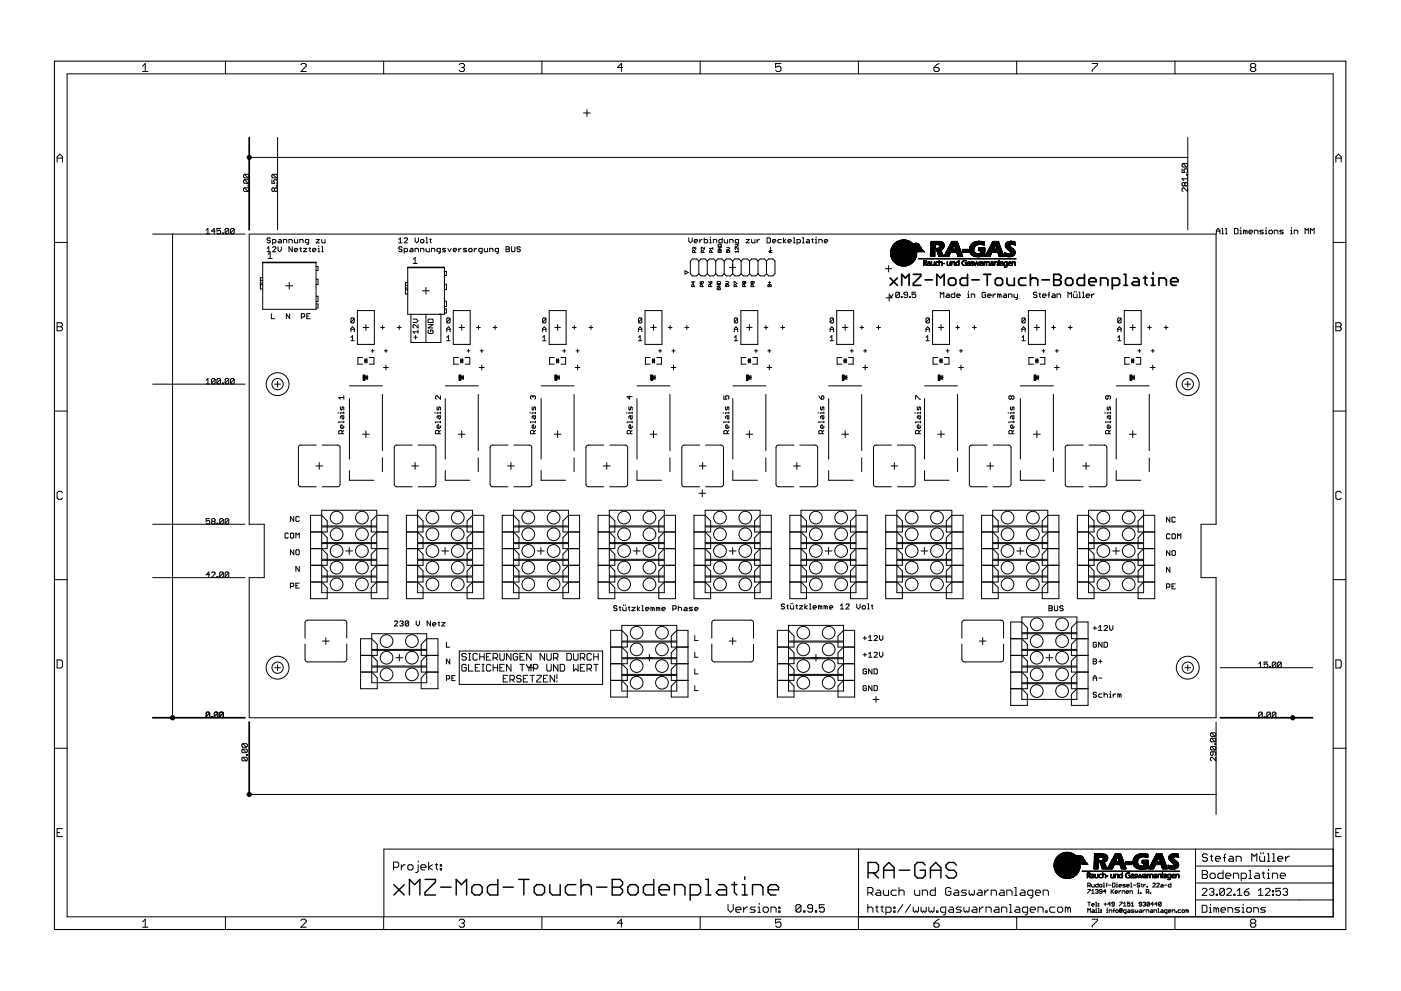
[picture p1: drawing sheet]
<svg xmlns="http://www.w3.org/2000/svg" width="420mm" height="297mm" viewBox="0 0 420 297" stroke-linecap="round" stroke-linejoin="round" font-family="sans-serif">
<g fill="none" stroke="#000" stroke-width=".3">
<path d="M42.8 19.8l.8-.8v2.4M67.6 18.3v3.8M90.2 19.4l.4-.4h.8l.4 .4v.4l-1.6 1.6h1.6M115.1 18.3v3.8M137.7 19.4l.4-.4h.8l.4 .4v.4l-.4 .4M162.5 18.3v3.8M210 18.3v3.8M234.2 19h-1.6v1.2l.8-.4h.4l.4 .4v.8l-.4 .4h-.8l-.4-.4M257.4 18.3v3.8M281.7 19l-.8 .4-.8 .8M304.9 18.3v3.8M327.5 19h1.6v.4l-1.6 1.6v.4"/>
<path d="M352.4 18.3v3.8M20.1 22.1h379.7v252.7h-379.7zM42.8 21.4h1.6M138.5 20.2h.4M138.9 20.2l.4 .4v.4l-.4 .4h-.8l-.4-.4M175 33.9h2M176 32.9v2M186.8 20.2h-1.7l1.3-1.2v2.4M280.1 20.2h1.2l.4 .4v.4l-.4 .4h-.8l-.4-.4zM375.4 20.2l-.4-.4v-.4l.4-.4h.8l.4 .4v.4l-.4 .4M375.4 20.2l-.4 .4v.4l.4 .4h.8l.4-.4v-.4l-.4-.4M375.4 20.2h.8"/>
<path d="M17.1 48.6v-1.6l.8-.8 .8 .8v1.6M17.1 47.4h1.6M73.3 52.2l-.3 .3v.5l.3 .3h1.1M73.3 56.3h1.1l.3 .3v.5l-.3 .3M73.3 56.3l-.3 .3v.5l.3 .3h1.1M73.3 53.9l-.3 .2v.6l.3 .2h1.1M73.3 53.9h1.1l.3 .2v.6l-.3 .2M73.3 52.2h1.1l.3 .3v.5l-.3 .3M73.3 56.3l1.1 1.1M73.3 53.9l1.1 1M73.3 52.2l1.1 1.1M74.4 55.5h.3v.3h-.3z"/>
<path d="M74.7 47.2h281.5M81.5 53.9v1h.9l-.3-.5 .3-.5h.5l.3 .2v.6l-.3 .2M81.8 52.2h1.1l.3 .3v.5l-.3 .3M81.8 52.2l-.3 .3v.5l.3 .3h1.1M81.8 52.2l1.1 1.1M82.4 56.6l.2-.3 .6 .3v.5l-.3 .3-.5-.3M82.4 56.6l-.3-.3-.6 .3v.5l.3 .3 .6-.3M82.4 56.6v.5M82.9 55.5h.3v.3h-.3zM83.2 41.2v27.7M354.5 50.6v1.1h.8l-.3-.6 .3-.5h.6l.2 .3v.5l-.2 .3M354.8 49h1.1l.2 .3v.5l-.2 .3"/>
<path d="M354.8 49l-.3 .3v.5l.3 .3h1.1M354.8 49l1.1 1.1M355.3 54.9l-.3-.2-.5 .2v.6l.3 .3 .5-.3M355.3 54.9l.3-.2 .5 .2v.6l-.2 .3-.6-.3M355.3 54.9v.6M355.9 52.2h.2v.3h-.2zM356.1 56.3v1.1l-1.1-1.1-.5 .3v.5l.3 .3M356.1 53v1.1M356.1 53.6h-1.6l.5 .5M356.2 41.2v27.7M400.6 47.4h1.6M400.6 48.6v-1.6l.8-.8 .8 .8v1.6"/>
<path d="M16.3 72.7h3.8M45.8 70.2h27.7M51.8 70.2v144.9M61.8 69l.6-.5v1.6M61.8 70.1h1.1M64.5 69.3h-1.1l.9-.8v1.6M66.1 68.5h-1v.8l.5-.3 .5 .3v.5l-.2 .3h-.6l-.2-.3M66.7 69.8h.3v.3h-.3zM68.6 68.7v1.1l-.3 .3h-.5l-.3-.3M68.6 68.7l-.3-.2h-.5l-.3 .2v1.1M68.6 68.7l-1.1 1.1M70.2 68.7v1.1l-.2 .3h-.6l-.2-.3"/>
<path d="M70.2 68.7l-.2-.2h-.6l-.2 .2v1.1M70.2 68.7l-1 1.1M74.7 70.2h290v86.9h-4.5v16h4.5v42h-290v-42h4.5v-16h-4.5zM78.8 78.6h16v14.1h-16zM78.8 78.8h16M80.1 75.5h1M80.1 74.4l.5-.4v1.5M80.4 76.3l.6-.6v1.8M80.4 77.5h1.2M81.1 71.5l-.2-.2h-.6l-.2 .2 .2 .5h.6l.2 .3-.2 .5h-.6l-.2-.3M81.7 72.8h.8l.2-.3v-.5l-.2-.2h-.8v1.5M81.7 74.2l.3-.2h.5l.2 .2-1 1.3h1"/>
<path d="M83.4 74v1l.5 .5 .5-.5v-1M83.6 71.8h.5l.3 .2v.8h-.8l-.2-.3 .2-.2h.8M85 72.8v-1h.8l.2 .2v.8M86.7 72.8v-1h.7l.3 .2v.8M87.7 74v1.5l-1-1.5v1.5M88.3 71.8v.7l.2 .3h.8v-1M88.3 75h1l-.3-.6h-.5l-.2 .3v.5l.2 .3h.5M89.9 72.8v-1h.8l.2 .2v.8M89.9 74.4h.5M90.2 74.2v1l.2 .3M91 74.4h1l-1 1.1h1M92.6 72.8h-.8l-.2-.3 .2-.7h.8v1.2l-.5 .3"/>
<path d="M92.6 74.4h.6M92.9 74.2v1l.3 .3M93.7 75h1l-.2-.6h-.5l-.3 .3 .3 .8h.5M94.8 79.9h.6v1.2h-.6M94.8 71.8h1l-1 1h1M95.4 75.5h.5M95.4 74.4h.2v1.1M95.6 73.7v.3M96.5 71.8v.7l.2 .3h.8v-1M96.5 74h.2v1.5M96.5 75.5h.5M119.6 72.8h1"/>
<path d="M119.6 71.8l.5-.5v1.5M120.6 74.2l-.3-.2h-.5l-.2 .2 .2 .5h.5l.3 .3-.3 .5h-.5l-.2-.3M121.2 71.5l.3-.2h.5l.2 .2-1 1.3h1M121.2 75.5h.8l.2-.3v-.5l-.2-.3h-.8v1.5M123.1 74.4h.5l.2 .3v.8h-.7l-.2-.3 .2-.2h.7M123.9 77.8l.6-.6v1.8M123.9 79h1.2M124.5 71.3v1l.5 .5 .5-.5v-1M124.5 75.5v-1.1h.7l.3 .3v.8M126.1 75.5v-1.1h.8l.2 .3v.8M126.4 71.8h.5l.2 .2v.5l-.2 .3h-.5l-.3-.3zM127.8 72.8h.5"/>
<path d="M127.8 71.3h.2v1.5M127.8 74.4v.8l.2 .3h.8v-1.1M128.9 71.8h.4M129.1 71.5v1l.2 .3M129.4 75.5v-1.1h.8l.2 .3v.8M132 75.5h-.7l-.3-.3 .3-.8h.7v1.3l-.5 .2M133.7 74.4h-.8l-.2 .3 1 .5-.3 .3h-.7M134.3 74.4l.5 1.1 .5-1.1M136 75h.9l-.2-.6h-.5l-.2 .3 .2 .8h.5M137.6 74.4v1.1M138.3 74.4l-.7 .6M140 74.4h-.8l-.3 .3 1.1 .5-.3 .3h-.8"/>
<path d="M140.6 74.7l.2-.3h.5l.3 .3v.5l-.3 .3h-.5l-.2-.3zM142.2 74.4v1.1M143 74.4l-.8 .6M144.6 75.5h-.8l-.2-.3 .2-.8h.8v1.3l-.5 .2M145.2 74.4v.8l.3 .3h.7v-1.1M146.9 75.5v-1.1h.7l.2 .3v.8M149.5 75.5h-.8l-.2-.3 .2-.8h.8v1.3l-.5 .2M151.8 74h.7l.3 .2-.3 .5 .3 .5-.3 .3h-.7zM151.8 74.7h.7M153.4 74v1.2l.2 .3h.6l.2-.3v-1.2M156 74.2l-.2-.2h-.5l-.3 .2 .3 .5h.5l.2 .3-.2 .5h-.5l-.3-.3M206.6 71.3v1l.5 .5 .5-.5v-1"/>
<path d="M208.2 72.3h1l-.2-.5h-.6l-.2 .2 .2 .8h.6M208.2 74.3v.1M208.2 74.3l-.2-.2-.2 .2 .1 .5M208.2 74.3l.2-.2 .3 .2-.2 .5M208.4 75.7l-.2-.6-.4 .1v.5h.9M209.6 78.3l.6-.7h1.3l.6 .7M209.6 78.3l-.7-.7h-1.2l-.7 .7v3.8l.7 .6h1.2l.7-.6M209.6 78.3v3.8M209.8 71.8v1M210.6 71.8l-.8 .5M210.9 75.7l-.1-.6-.5 .1v.5h.9M211.2 71.3v1.5h.8l.2-.3v-.5l-.2-.2h-.8"/>
<path d="M211.2 74.1v.7l-.6-.7-.3 .2 .1 .5M212.1 78.3l.6-.7h1.3l.7 .7M212.1 78.3v3.8M212.9 72.8h.4M212.9 71.8h.2v1M213.1 71v.3M213.4 75.7l-.1-.6-.5 .1v.5h1M213.8 74.4h-1l.3 .4M213.8 74.1v.7M213.9 72.8v-1h.8l.2 .2v.8M214.7 78.3l.6-.7h1.3l.6 .7M214.7 78.3v3.8"/>
<path d="M215.4 74.1h.9l-.9 .7h.9M215.5 75.1v.6l.8-.2-.1-.4h-.4v.3M215.5 73.2h.7l.1 .6h-.9zM216.6 71.3v1.5h-.8l-.2-.8 .2-.2h.8M217.2 78.3v3.8M217.2 78.3l.6-.7h1.3l.6 .7M217.2 71.8v.7l.3 .3h.7v-1M217.9 75.1v.6h.5l-.2-.3 .2-.3 .4 .1-.1 .5M217.9 74.1h.6l.3 .3-.3 .4h-.6M218.8 72.8v-1h.8l.3 .2v.8M219.7 78.3l.7-.7h1.2l.7 .7M219.7 78.3v3.8"/>
<path d="M220.5 73.2h.6l.3 .3-.3 .3h-.6M221.4 74.1v.7l-.7-.7-.2 .2 .1 .5M221.4 75.4h-.9l.2 .3M221.4 75.1v.6M221.5 72.8h-.8l-.2-.3 .2-.7h.8v1.2l-.5 .3M222.3 78.3l.6-.7h1.3l.6 .7M222.3 78.3v3.8M223.8 71.8h1l-1 1h1M224.8 78.3l.6-.7h1.3l.6 .7M224.8 78.3v3.8M225.4 71.8v.7l.2 .3h.8v-1M227 71.8v1"/>
<path d="M227.3 78.3l.7-.7h1.2l.7 .7M227.3 78.3v3.8M227.8 71.8l-.8 .5M229.9 78.3l.6-.7h1.3l.6 .7v3.8l-.6 .6h-1.3l-.6-.6M229.9 78.3v3.8M230 71.3h.8l.2 .2v1l-.2 .3h-.8zM231.1 74.1v.7M231.1 75.1v.6M231.5 75.1h-.6l-.3 .3 .3 .3h.6M231.7 72.3h1l-.3-.5h-.5l-.2 .2v.5l.2 .3h.5M234.3 71.8h-.7l-.3 .2v.5l.3 .3h.7M235 71.3v1.5"/>
<path d="M235.7 71.8l-.7 .5 .7 .5M236.3 72.3h1l-.2-.5h-.5l-.3 .2v.5l.3 .3h.5M238 72.8h.4M238 71.3h.2v1.5M239 72.8h.8l.2-.3-.2-.7h-.8v1.5M240.7 72.8h.5M240.7 71.3h.2v1.5M242 71.8h.5l.3 .2v.8h-.8l-.2-.3 .2-.2h.8M243.4 71.8h.5M243.6 71.5v1l.3 .3M244.5 72.8h.5M244.5 71.8h.3v1"/>
<path d="M244.8 71v.3M245.6 72.8v-1h.7l.3 .2v.8M247.2 72.3h1l-.2-.5h-.5l-.3 .2v.5l.3 .3h.5M266.5 79.6v1.9M267 75.7l7.1 .1zM267 75.4l5.2 .1zM267 75.4h5.2M267 75.7h7.1M267.1 76.2l6.1 .1zM267.1 76.2h6.3zM267.1 76.1l6.4 .1zM267.1 76l6.5 .1z"/>
<path d="M267.1 75.9l6.6 .1zM267.1 75.9h6.7zM267.1 75.8l6.9 .1zM267.1 75.6l7 .1zM267.1 75.5l7.2 .1zM267.1 75.5l7.3 .1zM267.1 75.3l4.8 .1zM267.1 76h6.6M267.1 75.4h4.8M267.1 76.3h6.1M267.1 76.2h6.3M267.1 76.1h6.4"/>
<path d="M267.1 76.1h6.5M267.1 75.9h6.7M267.1 75.8h6.9M267.1 75.7h7M267.1 75.6h7.2M267.1 75.5h7.3M267.1 76.7l4.6 .1zM267.1 76.6l4.4 .1zM267.1 76.5l4.2 .1zM267.1 76.5h5.4zM267.1 76.4l5.7 .1zM267.1 76.3l5.9 .1z"/>
<path d="M267.1 75.2l4.7 .1zM267.1 75.1l5.9 .1zM267.1 75l6.1 .1zM267.1 74.9l6.3 .1zM267.1 75h6.3M267.1 75.1h6.1M267.1 76.7h4.6M267.1 76.6h4.2M267.1 76.5h5.4M267.1 76.4h5.7M267.1 76.3h5.9M267.1 75.3h4.7"/>
<path d="M267.1 75.1h5.9M267.1 75.2h5.7zM267.1 75.2h5.7M267.2 76.9l7.5 .1zM267.2 76.8l7.5 .1zM267.2 76.8l7.6 .1zM267.2 74.9l6.3 .1zM267.2 74.8l6.4 .1zM267.2 74.7l6.6 .1zM267.2 74.6l6.7 .1zM267.2 74.7h6.7M267.2 74.8h6.6"/>
<path d="M267.2 77h7.5M267.2 74.9h6.3M267.2 74.8h6.4M267.3 77.2h7.4zM267.3 77.2h7.4M267.3 77.1l7.4 .1zM267.3 77l7.4 .1zM267.3 74.5l6.7 .1zM267.3 74.5l6.8 .1zM267.3 74.4l6.9 .1zM267.3 74.4h6.9M267.3 77h7.4"/>
<path d="M267.3 74.6h6.7M267.3 74.5h6.8M267.4 77.4l7.2 .1zM267.4 77.3l7.2 .1zM267.4 77.2l7.3 .1zM267.4 74.3l5.3 .1zM267.4 74.3h5zM267.4 77.4h7.2M267.4 77.3h7.2M267.4 74.4h5.3M267.4 74.3h5M267.4 77.5l7.1 .1z"/>
<path d="M267.4 77.4l7.1 .1zM267.4 74.2l5.3 .1zM267.4 74.1l5.6 .1zM267.4 74.1h5.6M267.4 77.6h7.1M267.4 77.5h7.1M267.4 74.2h5.3M267.5 77.7l6.9 .1zM267.5 77.6l7 .1zM267.5 74l5.7 .1zM267.5 74h5.9zM267.5 77.7h6.9"/>
<path d="M267.5 77.6h7M267.5 74.1h5.7M267.5 74h5.9M267.6 77.8l6.8 .1zM267.6 73.9l5.9 .1zM267.6 73.8l6.1 .1zM267.6 73.9h5.9M267.6 73.8h6.1M267.6 77.8h6.8M267.7 77.9l6.6 .1zM267.7 73.6l6.2 .1zM267.7 78h6.6"/>
<path d="M267.7 73.7h6.2M267.7 77.8l6.7 .1zM267.7 73.7l6.1 .1zM267.7 77.9h6.7M267.7 73.8h6.1M267.7 78l6.6 .1zM267.7 73.6l6.3 .1zM267.7 73.6h6.3M267.8 73.5l6.3 .1zM267.8 73.5h6.3M267.8 78.1l6.3 .1zM267.8 78.1h6.4z"/>
<path d="M267.8 78.2h6.3M267.8 78.1h6.4M267.9 78.2l6.2 .1zM267.9 73.4l6.3 .1zM267.9 73.3l6.5 .1zM267.9 78.3h6.2M267.9 73.4h6.3M267.9 73.4h6.5M268 78.3l6.1 .1zM268 73.3h7.8zM268 78.3h6.1M268 73.3h7.8"/>
<path d="M268.1 78.4h5.9zM268.1 73.2l7.5 .1zM268.1 73.2h7.5M268.1 78.4h5.9M268.1 78.4l5.8 .1zM268.1 73.1l7.4 .1zM268.1 73.2h7.4M268.1 78.5h5.8M268.2 78.5l5.6 .1zM268.2 73l5.6 .1zM268.2 78.6h5.6M268.2 73.1h5.6"/>
<path d="M268.3 78.6l5.5 .1zM268.3 73h5.5zM268.3 78.6h5.5M268.3 73h5.5M268.4 78.7l5.3 .1zM268.4 72.9l5.2 .1zM268.4 78.7h5.3M268.4 72.9h5.2M268.4 72.8l5.1 .1zM268.4 72.9h5.1M268.4 78.7l5.2 .1zM268.4 78.8h5.2"/>
<path d="M268.5 78.8l5 .1zM268.5 72.7l5 .1zM268.5 72.8h5M268.5 78.9h5M268.6 78.9l4.8 .1zM268.6 79h4.8M268.6 72.6l4.8 .1zM268.6 72.7h4.8M268.7 79l4.6 .1zM268.7 72.6l4.5 .1zM268.7 79h4.6M268.8 72.5l4.4 .1z"/>
<path d="M268.8 72.5h4.4M268.8 79.1h4.4zM268.8 79.1h4.4M269 79.1l4.1 .1zM269 72.4l4 .1zM269 79.2h4.1M269 72.5h4M269 79.2l3.9 .1zM269 79.2h3.9M269.1 72.3l3.8 .1zM269.1 72.4h3.8M269.2 79.3l3.6 .1z"/>
<path d="M269.2 79.3h3.6M269.3 72.3h3.5zM269.3 72.3h3.5M269.3 79.4h3.3zM269.3 79.4h3.3M269.4 72.2l3.2 .1zM269.5 79.4l3 .1zM269.5 79.5h3M269.6 72.1l2.8 .1zM269.6 72.2h2.8M269.7 79.5l2.6 .1zM269.7 79.5h2.6"/>
<path d="M269.8 72.1h2.4zM269.9 79.6l2.1 .1zM269.9 79.6h2.1M270.1 72l1.8 .1zM270.3 79.7l1.4 .1zM270.5 71.9l1 .1zM272.8 76.7l2 .1zM272.8 76.7h2M272.9 75.4l1.5 .1zM273 74.3l1.2 .1zM273 76.6l1.8 .1zM273.2 76.5l1.6 .1z"/>
<path d="M273.2 75.3l1.4 .1zM273.3 74.3h1.1zM273.4 76.5h1.5zM273.4 75.2l1.3 .1zM273.5 76.4l1.4 .1zM273.5 75.2h1.6zM273.5 74.2l1.2 .1zM273.6 74.1l2.7 .1zM273.6 74.1h2.7M273.7 76.3l1.2 .1zM273.7 75.1l3.2 .1zM273.7 75.1h3.2"/>
<path d="M273.7 75l3.2 .1zM273.7 74l2.4 .1zM273.7 74.1h2.4M273.8 76.2l1.1 .1zM273.8 74h2.2zM273.8 74h2.2M273.9 74.9l2.8 .1zM273.9 75h2.8M273.9 76.2h1zM274 73.9l1.9 .1zM274 73l1.4 .1zM274.1 76.1l.8 .1z"/>
<path d="M274.1 74.9l2.5 .1zM274.1 74.9h2.5M274.1 74.8l2.4 .1zM274.1 73.8l1.7 .1zM274.1 74.8h2.4M274.2 76l.7 .1zM274.2 73h1zM274.2 75.9l.7 .1zM274.2 74.7l2.2 .1zM274.2 73.7l1.4 .1zM274.2 74.8h2.2M274.3 74.6l1.8 .1z"/>
<path d="M274.4 75.9h.5zM274.4 73.7h.1M274.4 72.9l.6 .1zM274.4 75.8l.5 .1zM274.4 74.5l.3 .1zM274.5 75.7l.4 .1zM274.5 73.6l.2 .1zM274.6 75.6l.3 .1zM274.6 74.5l.2 .1zM274.6 73.6l.8 .1zM274.7 75.5l.2 .1zM274.8 74.5l1.1 .1z"/>
<path d="M274.8 74.4l.3 .1zM274.8 76.8l-7.6 .1M275 75.5l.2 .1zM275.4 75.4l1.4 .1zM275.4 77.5l29.4 .1zM275.4 77.6h29.4M275.5 73.4h.1M275.6 73.6l.3 .1zM275.6 73.4l.2 .1zM275.7 73.6h.1M275.9 74.4l.5 .1zM276.1 74.2l.2 .1z"/>
<path d="M276.1 74.3h.2zM276.3 74.4h.1M276.6 75.2h.4zM276.9 75.3h.1M276.9 79.5l.2 .1zM277 75.4h.1M277 79.5h.1M277 79.4h.1M277 79.3l.2 .1zM277 79.2l.2 .1zM277 79.1l.2 .1zM277 79.1h.2z"/>
<path d="M277 79l.2 .1zM277 78.9l.2 .1zM277 78.8l.2 .1zM277 78.7l.2 .1zM277 78.6l.2 .1zM277 78.5l.2 .1zM277 78.4l.2 .1zM277 78.4h.2zM277 78.3l.2 .1zM277 78.2l.2 .1zM277 78.1l.9 .1zM277 75.4l.2 .1z"/>
<path d="M277.1 78.1h.6zM277.1 75.5l.2 .1zM277.3 78.8l.2 .1zM277.3 78.7l.5 .1zM277.4 79l.2 .1zM277.4 79h.1M277.5 79.1l.2 .1zM277.5 79.1h.2zM277.6 79.2l.1 .1zM277.6 79.4h.2zM277.6 79.3l.2 .1zM277.7 79.4l.2 .1z"/>
<path d="M277.7 78.7l.2 .1zM277.7 78.2l.2 .1zM277.8 79.5l.2 .1zM277.8 78.6l.2 .1zM277.8 78.5l.2 .1zM277.8 78.4l.2 .1zM277.8 78.4h.2zM277.8 78.3l.2 .1zM278 79.3l.2 .1zM278.1 79.4l.2 .1zM278.1 79.1l.2 .1zM278.1 79.4h.1"/>
<path d="M278.1 79.3h.1M278.2 79.5l.5 .1zM278.2 79.1h.2zM278.3 78.5l.1 .1zM278.3 78.4l.6 .1zM278.3 79l.3 .1zM278.6 78.9l.2 .1zM278.8 78.5l.2 .1zM278.8 78.8l.2 .1zM278.8 79.5l.2 .1zM278.8 79.4l.2 .1zM278.8 79.4h.2z"/>
<path d="M278.8 79.3l.2 .1zM278.8 79.2l.2 .1zM278.8 79.1l.2 .1zM278.8 79.1h.2zM278.8 79l.2 .1zM278.8 78.9l.2 .1zM278.8 78.7l.2 .1zM278.8 78.6l.2 .1zM279 76.8l1.4 .1zM279 76.8l1.3 .1zM279 76.7l1.4 .1zM279 76.6l1.4 .1z"/>
<path d="M279 76.5l1.4 .1zM279 76.5h1.4zM279 76.4l1.4 .1zM279 76.3l1.4 .1zM279 76.2l1.4 .1zM279 76.2h1.4zM279 76.1l1.4 .1zM279 76l1.4 .1zM279 75.9l1.4 .1zM279.1 75.9h1.3zM279.1 75.8l1.3 .1zM279.1 75.7l1.3 .1z"/>
<path d="M279.1 75.6l1.3 .1zM279.1 75.5l1.3 .1zM279.1 75.4l1.3 .1zM279.1 75.3l1.3 .1zM279.1 75.2l1.3 .1zM279.1 75.2h1.3zM279.1 75.1l1.3 .1zM279.1 75l1.3 .1zM279.1 74.9l1.3 .1zM279.1 74.8l1.3 .1zM279.1 74.7l1.3 .1zM279.2 74.6l1.2 .1z"/>
<path d="M279.2 74.5l1.2 .1zM279.2 74.4l1.2 .1zM279.2 74.3l1.3 .1zM279.2 74.3h1.3zM279.2 74.2l1.3 .1zM279.2 74.1l1.3 .1zM279.2 74l1.3 .1zM279.2 74h1.3zM279.2 73.9l1.3 .1zM279.2 73.8l1.3 .1zM279.2 73.7l1.3 .1zM279.2 73.6l1.3 .1z"/>
<path d="M279.2 73.5l1.3 .1zM279.2 73.4l1.3 .1zM279.2 73.3l1.3 .1zM279.2 73.3h3.9zM279.2 73.2l3.9 .1zM279.2 73.1l3.9 .1zM279.2 73l3.9 .1zM279.2 73h3.9zM279.2 72.9l3.8 .1zM279.2 72.8l3.7 .1zM279.2 72.6l3.6 .1zM279.2 72.6l3.5 .1z"/>
<path d="M279.2 72.5l3.3 .1zM279.2 72.4l3.1 .1zM279.2 73.2h3.9M279.2 73.3h3.9M279.2 73.1h3.9M279.2 73h3.9M279.2 72.9h3.8M279.2 72.9h3.7M279.2 72.6l3.6 .1M279.2 72.5h3.3M279.2 72.5h3.1M279.2 72.7l3.6 .1z"/>
<path d="M279.2 72.8h3.6M279.2 79.3l.2 .1zM279.2 79.2l.2 .1zM279.2 79.1l.2 .1zM279.2 79.1h.2zM279.2 79l.2 .1zM279.3 72.3l2.4 .1zM279.3 72.4h2.4M279.3 79.4h.2zM279.3 79h.1M279.3 78.9h.1M279.3 78.8h.1"/>
<path d="M279.3 78.7h.1M279.3 78.6h.1M279.3 78.5h.1M279.3 79.4l.2 .1zM279.4 79.5l.6 .1zM279.9 79.4l.2 .1zM280 79.4h.2zM280.1 79.3l.1 .1zM280.1 79.2l.1 .1zM280.2 79.6h.1M280.2 79.5h.1M280.2 79.1l.1 .1z"/>
<path d="M280.2 79.1h.1zM280.2 79l.1 .1zM280.2 78.9l.1 .1zM280.2 78.8l.1 .1zM280.2 78.7l.1 .1zM280.2 78.6l.1 .1zM280.2 78.5l.1 .1zM280.2 78.5h.1M280.5 79.3l.2 .1zM280.5 79.2l.2 .1zM280.5 79.1l.2 .1zM280.5 79.1h.2z"/>
<path d="M280.5 79l.2 .1zM280.5 78.9l.2 .1zM280.5 78.8l.2 .1zM280.5 78.7l.2 .1zM280.6 79.4h.2zM280.6 78.7l.2 .1zM280.6 78.6l.2 .1zM280.7 79.4l.2 .1zM280.7 78.5l.3 .1zM280.7 74.5l2 .1zM280.7 74.4l2.2 .1zM280.7 74.4h2.2"/>
<path d="M280.7 74.5l2.1 .1zM280.7 74.5h2.1M280.8 79.5l.5 .1zM280.8 74.7l1.6 .1zM280.8 74.6l1.8 .1zM280.8 78.4l.6 .1zM280.8 74.9l1.4 .1zM280.9 74.8l1.4 .1zM280.9 75.2h1.4zM280.9 75.1l1.3 .1zM280.9 75l1.3 .1zM281 75.3l1.3 .1z"/>
<path d="M281 75.2l1.3 .1zM281.1 75.5l1.3 .1zM281.1 75.4l1.3 .1zM281.1 75.6l1.3 .1zM281.2 75.8l1.3 .1zM281.2 75.7l1.3 .1zM281.2 78.5l.2 .1zM281.2 76l1.4 .1zM281.2 75.9l1.4 .1zM281.2 75.9h1.4zM281.3 76.2l1.4 .1zM281.3 76.2h1.4z"/>
<path d="M281.3 76.1l1.4 .1zM281.3 74.3l1.6 .1zM281.4 76.5h1.4zM281.4 76.4l1.4 .1zM281.4 76.3l1.3 .1zM281.5 76.8l1.5 .1zM281.5 76.7l1.5 .1zM281.5 76.6l1.4 .1zM281.5 76.5l1.4 .1zM281.5 73.3l1.7 .1zM281.5 74.3h1.5zM281.6 79.6h.1"/>
<path d="M281.6 79.5h.1M281.6 79.4h.1M281.6 79.3h.1M281.6 79.1l.2 .1zM281.6 79.1h.2zM281.6 79l.2 .1zM281.6 78.9l.2 .1zM281.6 78.8l.2 .1zM281.6 78.7l.2 .1zM281.6 78.5l.2 .1zM281.6 78.4l.2 .1zM281.6 78.4h.2z"/>
<path d="M281.6 78.3l.2 .1zM281.6 78.2l.2 .1zM281.6 78.1l.2 .1zM281.6 78.1h.2zM281.6 78.6l.3 .1zM281.6 74.2l1.5 .1zM281.7 74.1l1.3 .1zM281.7 73.4l1.5 .1zM281.8 74l1.3 .1zM281.8 74h1.3zM281.8 73.5l1.4 .1zM281.8 73.9l1.3 .1z"/>
<path d="M281.8 73.8l1.3 .1zM281.9 78.5l.2 .1zM281.9 73.7l1.3 .1zM281.9 73.6l1.3 .1zM282 78.4l.4 .1zM282.2 78.5l.3 .1zM282.4 79.5l.2 .1zM282.4 79.4l.2 .1zM282.4 79.4h.2zM282.4 79.3l.2 .1zM282.4 79.2l.2 .1zM282.4 79.1l.2 .1z"/>
<path d="M282.4 78.7l.2 .1zM282.4 78.6l.2 .1zM282.5 79.1h.1M282.5 79h.1M282.5 78.9h.1M282.5 78.8h.1M282.7 79l.6 .1zM283.1 76.8l1.5 .1zM283.1 76.7l1.5 .1zM283.1 76.6l1.5 .1zM283.2 76.5l1.5 .1zM283.2 76.5h1.5z"/>
<path d="M283.3 76.4l1.5 .1zM283.3 76.3l1.5 .1zM283.4 76.2l1.4 .1zM283.4 76.2h1.5zM283.4 76.1l1.5 .1zM283.5 76l1.5 .1zM283.5 75.9l1.5 .1zM283.6 75.9h1.4zM283.6 75.8l1.4 .1zM283.7 75.7l1.4 .1zM283.7 75.6l1.4 .1zM283.7 75.5l4.5 .1z"/>
<path d="M283.7 75.6h4.5M283.7 75.5h4.5M283.8 75.3l4.4 .1zM283.8 75.4h4.4M283.8 75.4l4.4 .1zM283.9 75.2l4.3 .1zM283.9 75.3h4.3M284 75.2h4.1zM284 75.1l4.1 .1zM284 75.2h4.1M284 75.1h4.1M284 79.4h.2z"/>
<path d="M284 79.4h.1M284 79.3h.1M284 79.2h.1M284 79.1h.1M284 79h.1M284 78.9h.1M284 78.8h.1M284 78.6l.2 .1zM284 78.5l.2 .1zM284 78.5h.1M284 74.9l4 .1zM284 75h4"/>
<path d="M284.1 79.4l.2 .1zM284.1 75l4 .1zM284.1 75.1h4M284.1 74.9l3.9 .1zM284.1 74.8l3.8 .1zM284.1 74.9h3.9M284.1 74.8h3.8M284.2 79.5l.5 .1zM284.2 74.7l3.7 .1zM284.2 74.6l3.7 .1zM284.2 74.7h3.7M284.2 74.8h3.7"/>
<path d="M284.3 74.5l1.3 .1zM284.4 74.4l1.3 .1zM284.4 74.3l1.3 .1zM284.4 74.3h1.3zM284.4 74.2l1.3 .1zM284.5 74.1l1.3 .1zM284.5 74l1.3 .1zM284.6 74h1.3zM284.6 73.9l1.3 .1zM284.6 79.4l.2 .1zM284.6 73.8l1.4 .1zM284.7 79.4h.3z"/>
<path d="M284.7 73.7l1.3 .1zM284.7 73.6l1.3 .1zM284.8 73.6l1.2 .1zM284.8 73.5l1.3 .1zM284.8 79.3l.2 .1zM284.9 79.5l.2 .1zM284.9 79.4l.2 .1zM284.9 79.2l.2 .1zM284.9 79.1l.2 .1zM284.9 79.1h.2zM284.9 79l.2 .1zM284.9 78.9l.2 .1z"/>
<path d="M284.9 78.8l.2 .1zM284.9 78.7l.2 .1zM284.9 78.6l.2 .1zM284.9 78.5l.2 .1zM284.9 73.4l1.2 .1zM284.9 73.3l2.6 .1zM284.9 73.4h2.6M284.9 73.3h2.5zM284.9 73.2l2.5 .1zM284.9 73.2h2.5M284.9 73.3h2.5M285 78.5h.1"/>
<path d="M285 73.1l2.4 .1zM285 73l2.3 .1zM285 73.2h2.4M285 73.1h2.3M285.1 73h2.2zM285.1 72.9l2.1 .1zM285.1 73h2.2M285.1 72.9h2.1M285.2 72.8l2.1 .1zM285.2 72.7l2.1 .1zM285.2 72.8h2.1M285.2 72.9h2.1"/>
<path d="M285.3 79.5l.1 .1zM285.3 79.4l.1 .1zM285.3 72.6l1.9 .1zM285.3 79l.2 .1zM285.3 78.9l.2 .1zM285.3 78.8l.2 .1zM285.3 78.7l.2 .1zM285.3 78.5l.2 .1zM285.3 78.4l.2 .1zM285.3 79.4h.1M285.3 79.3h.1M285.3 79.2h.1"/>
<path d="M285.3 79.1h.1M285.3 78.7l.3 .1zM285.3 78.6l.3 .1zM285.3 72.5l1.9 .1zM285.3 72.4l1.8 .1zM285.4 72.3l1.7 .1zM285.6 78.5l.2 .1zM285.7 78.4l.5 .1zM286 78.5l.3 .1zM286.1 78.6l.2 .1zM286.2 79.5l.1 .1zM286.2 79.4l.1 .1z"/>
<path d="M286.2 79.4h.1zM286.2 79.3l.1 .1zM286.2 79.2l.1 .1zM286.2 79.1l.1 .1zM286.2 79.1h.1zM286.2 79l.1 .1zM286.2 78.9l.1 .1zM286.2 78.8l.1 .1zM286.2 78.7l.1 .1zM286.2 73.4l1.3 .1zM286.3 73.6l1.3 .1zM286.3 73.5l1.2 .1z"/>
<path d="M286.3 73.9l1.3 .1zM286.3 73.8l1.3 .1zM286.3 73.7l1.2 .1zM286.4 74.1l1.3 .1zM286.4 74l1.3 .1zM286.4 74h1.2zM286.5 74.3l1.3 .1zM286.5 74.3h1.3zM286.5 74.2l1.3 .1zM286.6 79.2l.1 .1zM286.6 79.1l.1 .1zM286.6 79.1h.1z"/>
<path d="M286.6 79l.1 .1zM286.6 78.9l.1 .1zM286.6 74.5l1.3 .1zM286.6 74.4l1.3 .1zM286.6 79.4h.2zM286.6 79.4h.1M286.6 78.9h.1M286.6 78.7l.2 .1zM286.6 78.7l.3 .1zM286.7 79.4l.2 .1zM286.7 78.6l.2 .1zM286.8 79.5l.5 .1z"/>
<path d="M286.9 78.5l.2 .1zM286.9 75.7l1.4 .1zM286.9 75.6l1.4 .1zM287 75.9l1.4 .1zM287 75.9h1.4zM287 75.8l1.3 .1zM287 78.4l.6 .1zM287 76.2h1.5zM287 76.1l1.5 .1zM287 76l1.5 .1zM287.1 76.4l1.4 .1zM287.1 76.3l1.4 .1z"/>
<path d="M287.1 76.2l1.4 .1zM287.2 76.7l1.5 .1zM287.2 76.6l1.5 .1zM287.2 76.5l1.4 .1zM287.2 76.5h1.4zM287.2 79.4l.2 .1zM287.3 76.8l1.4 .1zM287.3 79.4h.1M287.4 79.3l.2 .1zM287.4 79.2l.2 .1zM287.4 78.5l.2 .1zM287.5 79.6h.1"/>
<path d="M287.5 79.4l.1 .1zM287.5 79.4h.1zM287.5 79.1l.1 .1zM287.5 79.1h.1zM287.5 79l.1 .1zM287.5 78.9l.1 .1zM287.5 78.8l.1 .1zM287.5 78.7l.1 .1zM287.5 78.6l.1 .1zM287.5 78.4h.1zM287.5 78.3l.1 .1zM287.5 78.2l.1 .1z"/>
<path d="M287.5 78.1l.1 .1zM287.5 78.1h.1zM288.5 79l.1 .1zM288.5 78.9l.1 .1zM288.5 78.8l.1 .1zM288.5 78.7l.1 .1zM288.5 79.2l.2 .1zM288.5 79.1l.2 .1zM288.5 79.1h.1M288.5 78.6l.2 .1zM288.5 78.5l.2 .1zM288.5 78.4l.2 .1z"/>
<path d="M288.6 79.3l.2 .1zM288.6 78.4h.2zM288.6 75.5l1.8 .1zM288.6 75.4l1.8 .1zM288.6 75.3l1.8 .1zM288.6 75.2l1.8 .1zM288.6 75.2h1.8zM288.6 75.1l1.8 .1zM288.6 75l1.8 .1zM288.6 74.9l1.8 .1zM288.6 74.8l1.8 .1zM288.6 74.7l1.8 .1z"/>
<path d="M288.7 79.4h.2zM288.7 78.3l.2 .1zM288.8 79.4l.3 .1zM288.8 78.2l.2 .1zM288.8 78.1l.4 .1zM288.9 79.5l.9 .1zM289.1 78.1h.7zM289.4 78.7l.5 .1zM289.5 79.4l.3 .1zM289.5 78.1l.3 .1zM289.7 79.4h.1zM289.7 78.8l.2 .1z"/>
<path d="M289.8 79.4h.1M289.8 79.3h.1M289.8 79.2h.1M289.8 79.1h.1M289.8 79h.1M290 79.4h.2zM290 79.3l.2 .1zM290 79.2l.2 .1zM290 79.1l.2 .1zM290.1 79.4l.2 .1zM290.1 79.5l.6 .1zM290.2 79.1h.2z"/>
<path d="M290.2 78.5l.2 .1zM290.3 78.4l.5 .1zM290.3 79l.3 .1zM290.5 78.9l.3 .1zM290.7 75.2l1.5 .1zM290.7 75.2h1.5zM290.7 75.1l1.5 .1zM290.7 75l1.5 .1zM290.7 74.5l1.5 .1zM290.7 74.4l1.5 .1zM290.7 74.3l1.5 .1zM290.7 74.3h1.5z"/>
<path d="M290.8 78.8l.2 .1zM290.8 78.5l.2 .1zM290.8 74.9l1.3 .1zM290.8 74.8l1.3 .1zM290.8 74.7l1.3 .1zM290.8 74.6l1.3 .1zM290.8 79.5l.2 .1zM290.8 79.4l.2 .1zM290.8 79.4h.2zM290.8 79.3l.2 .1zM290.8 78.7l.2 .1zM290.8 78.6l.2 .1z"/>
<path d="M290.8 75.5l1.6 .1zM290.8 75.5l1.5 .1zM290.8 75.4l1.5 .1zM290.8 75.3l1.4 .1zM290.8 74.2l1.5 .1zM290.8 74.1l1.5 .1zM290.8 74l1.6 .1zM290.8 74h1.6zM290.9 79.3h.1M290.9 79.2h.1M290.9 79.1h.1M290.9 79h.1"/>
<path d="M290.9 78.8h.1M290.9 75.7l1.6 .1zM290.9 75.6l1.5 .1zM290.9 73.9l1.5 .1zM290.9 73.8l1.6 .1zM291 75.9h1.7zM291 75.8l1.6 .1zM291 73.7l1.6 .1zM291 73.6l1.7 .1zM291 76l4.3 .1zM291 76.1h4.3M291.1 75.9l1.8 .1z"/>
<path d="M291.1 73.5l1.8 .1zM291.1 76.1l4.2 .1zM291.1 73.4l1.8 .1zM291.1 73.3l2.1 .1zM291.1 76.1h4.2M291.1 73.4h2.1M291.2 79.5l.5 .1zM291.2 79.5h.1M291.2 76.2h4.1zM291.2 73.3h2.4zM291.2 76.2h4.1M291.2 73.3h2.4"/>
<path d="M291.3 78.7l.1 .1zM291.3 78.8h.1M291.3 78.6l.1 .1zM291.3 73.2l4 .1zM291.3 73.2h4M291.3 78.8l.2 .1zM291.3 78.5l.2 .1zM291.3 76.2l4 .1zM291.3 76.3h4M291.4 78.9l.2 .1zM291.4 76.3l3.9 .1zM291.4 73.1l3.9 .1z"/>
<path d="M291.4 73.2h3.9M291.4 76.3h3.9M291.4 76.4l3.9 .1zM291.4 76.4h3.9M291.4 79l.3 .1zM291.4 78.4l.4 .1zM291.4 73l3.9 .1zM291.4 73.1h3.9M291.5 76.5h3.8zM291.5 73h3.7zM291.5 76.5h3.8M291.5 73h3.7"/>
<path d="M291.6 79.1h.1zM291.6 72.9l3.6 .1zM291.6 72.9h3.6M291.7 79.4l.1 .1zM291.7 79.1l.1 .1zM291.7 72.8l3.6 .1zM291.7 72.9h3.6M291.7 76.5l3.6 .1zM291.7 76.6h3.6M291.7 79.4h.1M291.7 79.3l.2 .1zM291.7 79.3h.1"/>
<path d="M291.7 78.5l.2 .1zM291.7 76.6l3.6 .1zM291.7 76.7h3.6M291.8 72.7l3.5 .1zM291.8 72.8h3.5M291.9 76.7l3.4 .1zM292 78.5l.1 .1zM292 78.5h.1M292 72.6l3.2 .1zM292 78.7l.2 .1zM292 78.7h.1M292 72.6l3.3 .1z"/>
<path d="M292.1 79l.2 .1zM292.1 78.9l.2 .1zM292.1 78.9h.1M292.1 76.8l3.2 .1zM292.1 76.8h3.2M292.2 79.1l.2 .1zM292.2 79.1h.1M292.3 79.4h.1zM292.3 79.4h.1M292.3 79.3h.1M292.3 72.5l2.9 .1zM292.3 72.5h2.9"/>
<path d="M292.3 79.5l.2 .1zM292.4 79.4l.2 .1zM292.4 76.8l2.3 .1zM292.4 72.4l2.8 .1zM292.4 72.5h2.8M292.5 79.4h.1M292.5 79.2l.2 .1zM292.6 79.2h.1M292.6 79.1h.1zM292.7 79.1h.1M292.7 79h.1M292.7 78.8l.1 .1z"/>
<path d="M292.7 78.8h.1M292.7 78.6l.3 .1zM292.7 72.3l2 .1zM292.8 78.5l.2 .1zM292.8 78.4l.2 .1zM292.9 78.7l.2 .1zM292.9 78.9l.2 .1zM292.9 78.9h.1M292.9 78.8h.1M292.9 76.9l1 .1zM293 79.2l.2 .1zM293 79.1l.2 .1z"/>
<path d="M293 79.1h.1M293.1 79.5l.2 .1zM293.1 79.4l.2 .1zM293.1 79.4h.1M293.3 79.4h.1zM293.3 79.4h.1M293.3 79.2l.2 .1zM293.3 79.1l.2 .1zM293.3 72.3h.6zM293.4 79.1h.1M293.4 79l.2 .1zM293.4 75.1l2 .1z"/>
<path d="M293.4 75l2 .1zM293.4 74.9l2 .1zM293.4 74.8l2 .1zM293.4 74.7l2 .1zM293.5 78.8l.1 .1zM293.5 79h.1M293.5 74.6l1.9 .1zM293.5 74.5l1.9 .1zM293.5 74.4l1.9 .1zM293.5 74.3l1.9 .1zM293.5 74.3h1.9zM293.6 78.8h.1"/>
<path d="M293.6 78.7l.1 .1zM293.6 78.6l.1 .1zM293.6 78.5l.2 .1zM293.7 78.5h.1M293.8 79.4h.2zM293.8 79.3l.2 .1zM293.9 79.4l.1 .1zM293.9 79.1l.1 .1zM293.9 79.3h.1M293.9 75.9l1.4 .1zM293.9 79.5l.6 .1zM293.9 78.5l.2 .1z"/>
<path d="M294 79.1h.2zM294 75.9h1.3zM294 75.8l1.3 .1zM294 75.7l1.3 .1zM294 75.6l1.3 .1zM294 75.5l1.3 .1zM294 75.4l1.3 .1zM294 75.3l1.3 .1zM294 75.2l1.3 .1zM294 75.2h1.3zM294.1 78.4l.5 .1zM294.1 79l.3 .1z"/>
<path d="M294.2 73.3h1zM294.3 78.9l.3 .1zM294.6 78.5l.1 .1zM294.6 78.8l.2 .1zM294.6 79.5l.2 .1zM294.6 79.4l.2 .1zM294.6 79.4h.2zM294.6 79.3l.2 .1zM294.6 79.2l.2 .1zM294.6 79.1l.2 .1zM294.6 79.1h.2zM294.6 79l.2 .1z"/>
<path d="M294.6 78.9l.2 .1zM294.6 78.7l.2 .1zM294.6 78.6l.2 .1zM294.7 73.3l.6 .1zM295 79.5l.2 .1zM295 79.4l.2 .1zM295 79.4h.2zM295 79.3l.2 .1zM295 79.2l.2 .1zM295 73.4l.2 .1zM295.1 79.2h.1M295.1 79.1h.1"/>
<path d="M295.1 79h.1M295.1 78.9h.1M295.1 78.7l.2 .1zM295.1 78.6h.1M295.1 78.5h.1M295.1 78.6l.2 .1zM295.3 72.6l-3.3 .1M295.3 78.5l.2 .1zM295.4 78.4l.2 .1zM295.4 76.8l1.5 .1zM295.5 76.7l1.5 .1zM295.5 76.6l1.5 .1z"/>
<path d="M295.6 78.6h.1M295.6 76.5l1.5 .1zM295.6 76.5h1.5zM295.6 76.4l1.6 .1zM295.7 76.3l1.4 .1zM295.7 76.2l1.5 .1zM295.8 79.5l.1 .1zM295.8 79.4l.1 .1zM295.8 79.4h.1zM295.8 79.3l.1 .1zM295.8 79.2l.1 .1zM295.8 79.1l.1 .1z"/>
<path d="M295.8 79.1h.1zM295.8 79l.1 .1zM295.8 78.9l.1 .1zM295.8 78.8l.1 .1zM295.8 78.7l.1 .1zM295.8 78.6l.1 .1zM295.8 78.5l.1 .1zM295.8 78.7l.2 .1zM295.8 76.2h1.4zM295.8 76.1l1.5 .1zM295.8 78.5h.1M295.8 75.9l1.6 .1z"/>
<path d="M295.9 76l1.4 .1zM295.9 75.9h1.5zM295.9 75.8l1.5 .1zM296 78.7h.1M296 78.5l.2 .1zM296 75.7l1.5 .1zM296.1 75.5l4.5 .1zM296.1 75.6h4.5M296.1 75.6l1.4 .1zM296.2 78.4l.4 .1zM296.2 75.5l4.4 .1zM296.2 75.4l4.4 .1z"/>
<path d="M296.2 75.4h4.4M296.2 75.5h4.4M296.2 75.3l4.3 .1zM296.2 75.2l4.3 .1zM296.2 75.4h4.3M296.2 75.3h4.3M296.3 75.2h4.2zM296.3 75.1l4.1 .1zM296.3 75.2h4.2M296.3 75.1h4.1M296.4 74.9l4 .1zM296.4 75h4"/>
<path d="M296.4 78.5l.3 .1zM296.4 75l4 .1zM296.4 75.1h4M296.5 74.9l3.9 .1zM296.5 74.8l3.9 .1zM296.5 74.9h3.9M296.5 74.8h3.9M296.5 74.7l3.8 .1zM296.5 74.6l3.8 .1zM296.5 74.7h3.8M296.5 74.8h3.8M296.6 79.5l.2 .1z"/>
<path d="M296.6 79.4l.2 .1zM296.6 79.4h.2zM296.6 79.3l.2 .1zM296.6 78.6l.2 .1zM296.6 74.5l1.3 .1zM296.7 79.3h.1M296.7 79.2h.1M296.7 79.1h.1M296.7 79h.1M296.7 78.9h.1M296.7 78.8h.1M296.7 74.5l1.3 .1z"/>
<path d="M296.7 74.4l1.3 .1zM296.8 74.3l1.3 .1zM296.8 74.3h1.3zM296.8 74.2l1.4 .1zM296.8 74.1l1.4 .1zM296.9 74l1.3 .1zM296.9 74h1.3zM297 79.4l.2 .1zM297 79.4h.2zM297 79.4h.1M297 79.2l.2 .1zM297 79.1l.2 .1z"/>
<path d="M297 73.9l1.3 .1zM297 73.8l1.3 .1zM297.1 79.5l.5 .1zM297.1 79.1h.2zM297.1 73.7l1.2 .1zM297.1 73.6l1.3 .1zM297.1 78.5l.2 .1zM297.1 73.5l1.3 .1zM297.2 79l.3 .1zM297.2 78.4l.6 .1zM297.2 73.4l1.3 .1zM297.2 73.3l2.6 .1z"/>
<path d="M297.2 73.4h2.6M297.3 73.3h2.4zM297.3 73.2l2.4 .1zM297.3 73.2h2.4M297.3 73.3h2.4M297.4 73.1l2.3 .1zM297.4 73l2.3 .1zM297.4 73.2h2.3M297.4 73.1h2.3M297.5 78.9l.3 .1zM297.5 73h2.2zM297.5 72.9l2.2 .1z"/>
<path d="M297.5 73h2.2M297.5 72.9h2.2M297.5 72.8l2.1 .1zM297.5 72.7l2.1 .1zM297.5 72.8h2.1M297.5 72.9h2.1M297.6 72.6l2 .1zM297.6 72.6l1.9 .1zM297.7 78.8l.2 .1zM297.7 78.5l.2 .1zM297.7 72.5l1.8 .1zM297.7 72.4l1.8 .1z"/>
<path d="M297.8 79.5l.1 .1zM297.8 79.4l.1 .1zM297.8 79.4h.1zM297.8 79.3l.1 .1zM297.8 79.2l.1 .1zM297.8 79.1l.1 .1zM297.8 79.1h.1zM297.8 78.7l.1 .1zM297.8 78.6l.1 .1zM297.8 72.3l1.6 .1zM297.8 79.1h.1M297.8 79h.1"/>
<path d="M297.8 78.8h.1M298.2 79.6h.1M298.2 79.5h.1M298.2 79.4h.1M298.2 79.3h.1M298.2 79.1l.2 .1zM298.2 79.1h.2zM298.2 79l.2 .1zM298.2 78.9l.2 .1zM298.2 78.8l.2 .1zM298.2 78.7l.2 .1zM298.2 78.6l.3 .1z"/>
<path d="M298.2 78.5l.2 .1zM298.2 78.4l.2 .1zM298.5 78.5l.2 .1zM298.5 73.4l1.3 .1zM298.6 78.4l.5 .1zM298.6 73.6l1.3 .1zM298.6 73.5l1.2 .1zM298.7 73.9l1.3 .1zM298.7 73.8l1.3 .1zM298.7 73.7l1.3 .1zM298.7 74.1l1.4 .1zM298.7 74l1.4 .1z"/>
<path d="M298.7 74h1.4zM298.8 74.3l1.3 .1zM298.8 74.3h1.3zM298.8 74.2l1.3 .1zM298.8 78.5l.3 .1zM298.9 74.5l1.3 .1zM298.9 74.4l1.3 .1zM298.9 74.5l1.4 .1zM299 79.5l.2 .1zM299 79.4l.2 .1zM299 79.4h.2zM299 79.3l.2 .1z"/>
<path d="M299 79.2l.2 .1zM299 79.1l.2 .1zM299 78.7l.2 .1zM299 78.6l.2 .1zM299.1 79.1h.1M299.1 79h.1M299.1 78.9h.1M299.1 78.8h.1M299.2 75.7l1.5 .1zM299.2 75.6l1.5 .1zM299.3 75.9l1.4 .1zM299.3 75.9h1.4z"/>
<path d="M299.3 75.8l1.4 .1zM299.4 76.2h1.4zM299.4 76.1l1.4 .1zM299.4 76l1.4 .1zM299.4 76.4l1.6 .1zM299.4 76.3l1.5 .1zM299.4 76.2l1.5 .1zM299.5 79.6h.1M299.5 79.5h.1M299.5 79.4h.1M299.5 79.2l.2 .1zM299.5 79.1l.2 .1z"/>
<path d="M299.5 79.1h.2zM299.5 79l.2 .1zM299.5 78.9l.2 .1zM299.5 78.8l.2 .1zM299.5 78.7l.2 .1zM299.5 78.6l.2 .1zM299.5 78.5l.2 .1zM299.5 78.4l.2 .1zM299.5 78.4h.2zM299.5 78.3l.2 .1zM299.5 78.2l.2 .1zM299.5 78.1l.2 .1z"/>
<path d="M299.5 76.6l1.5 .1zM299.5 76.5l1.4 .1zM299.5 76.5h1.4zM299.6 78.1h.1M299.6 76.8l1.5 .1zM299.6 76.7l1.4 .1zM299.8 79.4h.2zM299.8 79.3l.2 .1zM299.8 79.2l.2 .1zM299.9 79.4l.2 .1zM299.9 79.1l.2 .1zM300 79.5l.5 .1z"/>
<path d="M300 78.5l.1 .1zM300 79.1h.2zM300.1 79l.3 .1zM300.1 78.4l.6 .1zM300.4 78.9l.2 .1zM300.6 78.5l.1 .1zM300.6 78.8l.2 .1zM300.7 79.5l.1 .1zM300.7 79.4l.1 .1zM300.7 79.4h.1zM300.7 79.3l.1 .1zM300.7 79.2l.1 .1z"/>
<path d="M300.7 79.1l.1 .1zM300.7 79.1h.1zM300.7 79l.1 .1zM300.7 78.9l.1 .1zM300.7 78.7l.1 .1zM300.7 78.6l.1 .1zM301 79.3l.2 .1zM301 79.2l.2 .1zM301 79.1l.2 .1zM301 79.1h.2zM301 79l.2 .1zM301 78.9l.2 .1z"/>
<path d="M301 78.8l.2 .1zM301.1 79.4h.2zM301.1 78.7l.2 .1zM301.1 80l.2 .1zM301.1 79.4l.2 .1zM301.2 78.6l.1 .1zM301.3 79.5l.4 .1zM301.3 78.5l.3 .1zM301.3 76.1l3.1 .1zM301.3 76l3.1 .1zM301.3 75.9l.7 .1zM301.3 75.9h.4z"/>
<path d="M301.3 75.8l.2 .1zM301.3 75.8h.1M301.3 76.1h3.1M301.3 76.7l2.5 .1zM301.3 76.5h2.9zM301.3 76.4l2.9 .1zM301.3 76.5h2.9M301.3 76.4h2.9M301.3 76.8l2.3 .1zM301.3 76.6l2.6 .1zM301.3 76.5l2.7 .1zM301.3 76.3l2.9 .1z"/>
<path d="M301.3 76.2l3 .1zM301.3 76.2h3zM301.3 76.8h2.3M301.3 76.6h2.7M301.3 76.3h2.9M301.3 76.3h3M301.3 76.2h3M301.5 78.4l.6 .1zM301.5 73.9l1.5 .1zM301.5 73.8l1.4 .1zM301.5 73.7l1.4 .1zM301.5 73.6l1.4 .1z"/>
<path d="M301.5 73.5l1.4 .1zM301.5 73.4l1.4 .1zM301.5 73.3l1.5 .1zM301.5 73.3h1.7zM301.5 73.2l3 .1zM301.5 73.2h3M301.6 74l1.6 .1zM301.6 74h1.5zM301.6 73h2.8zM301.6 73h2.8M301.6 73.1l2.9 .1zM301.6 73l2.9 .1z"/>
<path d="M301.6 73.2h2.9M301.6 73.1h2.9M301.6 80l.3 .1zM301.6 74.1l1.7 .1zM301.6 72.9l2.8 .1zM301.6 72.9h2.8M301.7 79.4l.2 .1zM301.7 74.2l1.6 .1zM301.7 76.8l1.8 .1zM301.7 74.3h1.8zM301.7 72.8l2.7 .1zM301.7 72.9h2.7"/>
<path d="M301.8 79.4h.3zM301.8 72.7l2.6 .1zM301.8 72.8h2.6M301.8 79.9l.2 .1zM301.8 74.3l1.8 .1zM301.9 79.8l.1 .1zM301.9 79.3l.2 .1zM301.9 78.5l.2 .1zM301.9 74.4l1.7 .1zM301.9 72.6l2.5 .1zM301.9 79.8h.1M301.9 79.6l.2 .1z"/>
<path d="M301.9 79.5l.2 .1zM301.9 79.4l.2 .1zM301.9 79.2l.2 .1zM301.9 79.1l.2 .1zM301.9 79.1h.2zM301.9 79l.2 .1zM301.9 78.9l.2 .1zM301.9 78.8l.2 .1zM301.9 78.7l.2 .1zM301.9 78.6l.2 .1zM302 74.5l1.7 .1zM302 74.5l1.8 .1z"/>
<path d="M302.1 74.6l1.8 .1zM302.1 72.5l2.3 .1zM302.1 72.5h2.3M302.2 74.7l1.8 .1zM302.3 72.4l2.1 .1zM302.3 72.5h2.1M302.3 79.2l.2 .1zM302.3 79.1l.2 .1zM302.3 79.1h.2zM302.3 79l.2 .1zM302.3 78.8l.2 .1zM302.3 78.9l1 .1z"/>
<path d="M302.3 76.9l.7 .1zM302.3 74.8l1.8 .1zM302.4 79.4h.2zM302.4 79.3l.2 .1zM302.4 78.8h.1M302.4 78.7l.2 .1zM302.4 74.9l1.7 .1zM302.5 78.6l.1 .1zM302.5 72.3l1.7 .1zM302.5 79.4l.2 .1zM302.5 74.9l1.7 .1zM302.6 78.5l.1 .1z"/>
<path d="M302.6 75l1.6 .1zM302.6 75.1l1.7 .1zM302.6 79.5l.6 .1zM302.7 78.4l.4 .1zM302.8 75.9l1.7 .1zM302.8 75.2h1.6zM302.9 75.2l1.5 .1zM302.9 75.9h1.6zM302.9 75.4l1.6 .1zM302.9 75.3l1.5 .1zM302.9 72.3h.6zM303 78.5l.2 .1z"/>
<path d="M303 75.8l1.5 .1zM303 75.7l1.5 .1zM303 75.5l1.5 .1zM303.1 78.6l.2 .1zM303.1 75.6l1.4 .1zM303.2 79.5h.1M303.2 78.8l.1 .1zM303.2 78.7l.1 .1zM303.5 79.5l.1 .1zM303.6 79.5h.1M303.6 79.4h.1M303.6 79.3h.1"/>
<path d="M303.6 79.2h.1M303.6 79.1h.1M303.6 79l.1 .1zM303.6 78.9l.1 .1zM303.6 78.8l.1 .1zM303.6 78.7l.1 .1zM303.6 78.7l.2 .1zM303.6 78.6l.2 .1zM303.6 78.5l.1 .1zM303.6 78.4l.1 .1zM303.8 78.5l.2 .1zM303.9 73.3h.6z"/>
<path d="M303.9 76.7h-2.6M303.9 78.4l.5 .1zM304.2 78.5l.3 .1zM304.2 73.3l.3 .1zM304.4 79.5l.1 .1zM304.4 79.4l.1 .1zM304.4 79.4h.1zM304.4 79.3l.1 .1zM304.4 79.2l.1 .1zM304.4 79.1l.1 .1zM304.4 79.1h.1zM304.4 79l.1 .1z"/>
<path d="M304.4 78.9l.1 .1zM304.4 78.8l.1 .1zM304.4 78.7l.1 .1zM304.4 78.6l.1 .1zM304.4 73.5h.1M304.4 72.6l-2.5 .1M364.8 69.3h1.1M364.8 70.1v-1.1l.5-.5 .6 .5v1.1M366.4 70.1h.5M366.4 68.5h.3v1.6M367.5 70.1h.5M367.5 68.5h.3v1.6"/>
<path d="M370.2 68.5h.8l.3 .2v1.1l-.3 .3h-.8zM371.8 70.1h.6M371.8 69h.3v1.1M372.1 68.2v.3M373.5 69.3l-.6-.3v1.1M373.5 69.3v.8M373.5 69.3l.2-.3 .3 .3v.8M374.6 69.6h1l-.2-.6h-.6l-.2 .3v.5l.2 .3h.6M376.2 70.1v-1.1h.8l.3 .3v.8M378.9 69h-.8l-.3 .3 1.1 .5-.3 .3h-.8M379.5 70.1h.5M379.5 69h.2v1.1"/>
<path d="M379.7 68.2v.3M380.5 69.3l.3-.3h.5l.3 .3v.5l-.3 .3h-.5l-.3-.3zM382.2 70.1v-1.1h.8l.2 .3v.8M384.9 69h-.8l-.3 .3 1.1 .5-.3 .3h-.8M387.1 70.1h.5M387.1 69h.2v1.1M387.3 68.2v.3M388.1 70.1v-1.1h.8l.3 .3v.8M391.4 70.1v-1.6l.5 .5 .6-.5v1.6M393 70.1v-1.6l.6 .5 .5-.5v1.6M399.8 72.7h3.8M17.1 96.7h1.2l.4 .4v.4l-.4 .4 .4 .4v.4l-.4 .4h-1.2z"/>
<path d="M17.1 97.9h1.2M78.1 85.3h.7M78.1 84.8h.7M78.1 84h.7M78.8 83.2h-.7v3.4h.7M81.4 94v1.5h1M85.7 85.7h2.1M86.7 84.6v2.1M86.9 94v1.5l-1-1.5v1.5M90.4 95h.7l.3-.2v-.5l-.3-.3h-.7v1.5M92 94.8h.5M93 94h-1v1.5h1"/>
<path d="M94.8 83.7h.6v1.6h-.6M94.8 91.1h.6v1.2h-.6M94.8 88.8h.6v1.6h-.6M105.2 99.5v-1l.5-.5 .5 .5v1M105.2 98.7h1M106.2 95.5l-.2-.2h-.5l-.3 .2v1M106.2 95.5v1l-.2 .3h-.5l-.3-.3M106.2 95.5l-1 1M107.2 93.1h5.1v10.1h-5.1zM108.9 98.1h1.7M109.7 97.3v1.7M114.2 98.1h1.1"/>
<path d="M114.7 97.6v1.1M119.1 98.1h1.2M119.7 97.6v1.1M121.6 86.8h.7M121.6 86.3h.7M121.6 85.5h.7M122.3 80.1h11v14.1h-11zM122.3 80.3h11M122.3 84.7h-.7v3.4h.7M123.2 94.2v8.5h9v-8.5h-.5M123.9 95.7h1l.5 .5-.5 .5h-1M125.4 97.3v1l-1-1-.5 .2v.5l.2 .3"/>
<path d="M125.4 99.4h-1.5l.5 .5M125.4 98.9v1M126.7 87.2h2.1M127.7 86.1v2.1M127.7 94.2v8.5M128.4 97.3h1.5l-1.5 1h1.5M128.6 98.9l-.2 .3v.5l.2 .2h1l.3-.2v-.5l-.3-.3h-.5v.5M128.6 95.7h1l.3 .2v.8h-1.5v-.8zM133.3 81.4h.6v1.2h-.6M133.3 85.2h.6v1.6h-.6M133.3 90.3h.6v1.6h-.6M133.3 92.6h.6v1.2h-.6"/>
<path d="M134 98.7h1M134 99.5v-1l.5-.5 .5 .5v1M135 95.5l-.3-.2h-.5l-.2 .2v1M135 95.5v1l-.3 .3h-.5l-.2-.3M135 95.5l-1 1M135.9 93.1h5.1v10.1h-5.1zM137.6 98.1h1.7M138.5 97.3v1.7M142.9 98.1h1.1M143.5 97.6v1.1M147.9 98.1h1.2M148.5 97.6v1.1"/>
<path d="M162.7 98.7h1M162.7 99.5v-1l.5-.5 .5 .5v1M163.7 95.5v1l-.2 .3h-.5l-.3-.3M163.7 95.5l-.2-.2h-.5l-.3 .2v1M163.7 95.5l-1 1M164.7 93.1h5.1v10.1h-5.1zM166.4 98.1h1.7M167.2 97.3v1.7M171.7 98.1h1.1M172.2 97.6v1.1M176.6 98.1h1.2M177.2 97.6v1.1"/>
<path d="M191.5 98.7h1M191.5 99.5v-1l.5-.5 .5 .5v1M192.5 95.5l-.3-.2h-.5l-.2 .2v1M192.5 95.5v1l-.3 .3h-.5l-.2-.3M192.5 95.5l-1 1M193.4 93.1h5.1v10.1h-5.1zM195.1 98.1h1.7M196 97.3v1.7M200.4 98.1h1.1M201 97.6v1.1M205.4 98.1h1.2M205.4 81.2l1 .5-1 .5z"/>
<path d="M206 97.6v1.1M207.9 84.3v.7l-.4-.5h.9M208.1 85.9v-.5l-.5-.1-.1 .6h.9M209.6 82.1l.6 .6h1.3l.6-.6M210 84.3v.7h.5v-.7l.4 .2-.1 .5M210.6 85.9v-.5l-.4-.1-.2 .6h.9M212.1 82.1l.6 .6h1.3l.7-.6M212.5 84.3l.5 .7M213 84.5l.3-.2 .2 .5-.5 .2zM213.2 85.9v-.5l-.5-.1-.2 .6h1M214.7 82.1l.6 .6h1.3l.6-.6M215.1 85.3h.9l-.9 .6h.9"/>
<path d="M215.1 84.5l.8-.2 .1 .7h-.9zM215.2 86.2l-.1 .2 .1 .4 .8-.1-.1-.5h-.4v.3M217.2 82.1l.6 .6h1.3l.6-.6M217.6 85.3v.6h.5v-.6l.5 .1-.2 .5M217.6 84.3h.6l.4 .4-.4 .3h-.6M218.8 80.2h1.8M219.7 82.1l.7 .6h1.2l.7-.6M220.2 85v-.7l.9 .7M220.2 98.7h1M220.2 99.5v-1l.5-.5 .5 .5v1M220.8 85.9v-.5l-.5-.1-.1 .6h.9M221.2 95.5l-.2-.2h-.5l-.3 .2v1"/>
<path d="M221.2 95.5v1l-.2 .3h-.5l-.3-.3M221.2 95.5l-1 1M222.2 93.1h5.1v10.1h-5.1zM222.3 82.1l.6 .6h1.3l.6-.6M223.2 84.5l-.2-.2-.3 .2 .2 .5 .3-.2M223.2 84.5l.1-.2 .3 .2-.1 .5-.3-.2M223.2 84.5v.3M223.3 85.9v-.5l-.4-.1-.2 .6h.9M223.9 98.1h1.7M224.7 97.3v1.7M224.8 82.1l.6 .6h1.3l.6-.6M225.7 84.3l-.1 .7-.4-.2 .2-.5h.6l.2 .2-.2 .5"/>
<path d="M225.9 85.9v-.5l-.5-.1-.2 .6h1M227.3 82.1l.7 .6h1.2l.7-.6M229.2 98.1h1.1M229.7 97.6v1.1M230.5 85.3l.3 .1 .3-.1 .2 .6h-1zM230.5 84.7h.6M230.8 84.3v.7M230.8 85.4v.5M234.1 98.1h1.2M234.7 97.6v1.1M249 98.7h1M249 99.5v-1l.5-.5 .5 .5v1"/>
<path d="M250 95.5l-.3-.2h-.5l-.2 .2v1M250 95.5v1l-.3 .3h-.5l-.2-.3M250 95.5l-1 1M250.9 93.1h5.1v10.1h-5.1zM252.6 98.1h1.7M253.5 97.3v1.7M257.9 98.1h1.1M258.5 97.6v1.1M262.9 98.1h1.2M263.5 97.6v1.1M265.5 80.5h1.9M265.7 89.3h1.9"/>
<path d="M266.7 88.3v1.9M266.7 88.1l.6 1.1 .5-1.1M269.7 87.8l-1.1 1.1M269.7 87.8l-.2-.2h-.6l-.3 .2v1.1M269.7 87.8v1.1l-.2 .3h-.6l-.3-.3M270.3 88.9h.3v.3h-.3zM272.2 88.4h-.8l-.3-.3 .3-.5h.5l.3 .2v1.1l-.3 .3h-.5l-.3-.3M272.7 88.9h.3v.3h-.3zM274.6 87.6h-1.1v.8l.6-.3 .5 .3v.5l-.2 .3h-.6l-.3-.3M277.7 98.7h1M277.7 99.5v-1l.5-.5 .5 .5v1M278.7 95.5l-.2-.2h-.5l-.3 .2v1"/>
<path d="M278.7 95.5v1l-.2 .3h-.5l-.3-.3M278.7 95.5l-1 1M279.7 93.1h5.1v10.1h-5.1zM281.4 98.1h1.6M282 89.2v-1.6l.5 .5 .5-.5v1.6M282.2 97.3v1.7M283.9 88.1h.5l.3 .3v.8h-.8l-.3-.3 .3-.3h.8M286.3 87.6v1.6h-.8l-.2-.3v-.5l.2-.3h.8M286.7 98.1h1.1M286.9 88.6h1.1l-.3-.5h-.5l-.3 .3v.5l.3 .3h.5M287.2 97.6v1.1M290.2 88.1h.2v1.1"/>
<path d="M290.2 89.2h.5M290.4 87.3v.3M291.3 89.2v-1.1h.8l.2 .3v.8M291.6 98.1h1.2M292.2 97.6v1.1M295.6 87.9l-.3-.3h-.5l-.3 .3v1l.3 .3h.5l.3-.3v-.5h-.5M296.2 88.6h1l-.2-.5h-.6l-.2 .3v.5l.2 .3h.6M297.8 88.1v1.1M298.6 88.1l-.8 .5M299.7 88.4l.3-.3 .2 .3v.8M299.7 88.4l-.5-.3v1.1M299.7 88.4v.8"/>
<path d="M301.1 88.1h.5l.3 .3v.8h-.8l-.3-.3 .3-.3h.8M301.2 80.1h.6zM302.5 89.2v-1.1h.8l.2 .3v.8M304.1 88.1v.8l.3 .3h.7M305.1 88.1v1.4l-.5 .2M306.5 98.7h1M306.5 99.5v-1l.5-.5 .5 .5v1M307.5 95.5l-.3-.2h-.5l-.2 .2v1M307.5 95.5v1l-.3 .3h-.5l-.2-.3M307.5 95.5l-1 1M308.4 93.1h5.1v10.1h-5.1zM310.1 98.1h1.7"/>
<path d="M311 97.3v1.7M311 87.8l-.3-.2h-.5l-.3 .2 .3 .6h.5l.3 .3-.3 .5h-.5l-.3-.3M311.6 88.1h.5M311.8 87.8v1.1l.3 .3M312.6 88.7h1.1l-.2-.6h-.6l-.3 .3v.5l.3 .3h.6M314.3 88.4h.5M314.8 87.6l-.3 .2v1.4M315.4 98.1h1.1M315.6 88.1h.6l.2 .3v.8h-.8l-.2-.3 .2-.2h.8M316 97.6v1.1M317 89.2v-1.1h.8l.3 .3v.8M320.3 89.2v-1.6l.5 .5 .6-.5v1.6"/>
<path d="M320.4 98.1h1.1M321 97.6v1.1M321.9 88.1v.8l.3 .3h.8v-1.1M322.2 87.3v.3M322.7 87.3v.3M323.6 87.6h.2v1.6M323.6 89.2h.5M324.6 87.6h.3v1.6M324.6 89.2h.6M325.7 88.7h1.1l-.3-.6h-.5l-.3 .3v.5l.3 .3h.5M327.4 88.1v1.1M328.2 88.1h-.3l-.5 .6"/>
<path d="M335.2 98.7h1M335.2 99.5v-1l.5-.5 .5 .5v1M336.2 95.5l-.2-.2h-.6l-.2 .2v1M336.2 95.5v1l-.2 .3h-.6l-.2-.3M336.2 95.5l-1 1M337.2 93.1h5v10.1h-5zM338.9 98.1h1.6M339.7 97.3v1.7M344.1 98.1h1.2M344.7 97.6v1.1M349.1 98.1h1.2M349.7 97.6v1.1"/>
<path d="M400.6 96.7h1.2l.4 .4v.4l-.4 .4 .4 .4v.4l-.4 .4h-1.2zM400.6 97.9h1.2M45.8 115.1h27.7M61.8 114l.6-.5v1.6M61.8 115.1h1.1M64.5 113.7v1.1l-.2 .3h-.6l-.3-.3M64.5 113.7l-.2-.2h-.6l-.3 .2v1.1M64.5 113.7l-1.1 1.1M66.1 113.7l-.2-.2h-.6l-.2 .2v1.1M66.1 113.7v1.1l-.2 .3h-.6l-.2-.3M66.1 113.7l-1 1.1M66.7 114.8h.3v.3h-.3z"/>
<path d="M68.6 113.7v1.1l-.3 .3h-.5l-.3-.3M68.6 113.7l-.3-.2h-.5l-.3 .2v1.1M68.6 113.7l-1.1 1.1M70.2 113.7l-.2-.2h-.6l-.2 .2v1.1M70.2 113.7v1.1l-.2 .3h-.6l-.2-.3M70.2 113.7l-1 1.1M82.4 115.1h1.7M83.2 114.3v1.7M103.1 118.6v1.1M103.1 119.1h-1.5l.5 .6M104.8 115.7h9.9M104.8 119.5v18.1"/>
<path d="M105.2 101.1l.5-.5v1.5M105.2 102.1h1M108.7 107.2h-1.4v2h1.4M108.9 112.4h.6v1.5h-.6zM109.2 113.2h1.1M109.2 113.2l1-.6v1.1zM109.3 108.2h.9M109.4 107.5v1.4M109.4 108.2l.6-.6v1.2zM109.7 107.7v.9M109.7 112.6v1.1M110.7 107.2h1.4v2h-1.4"/>
<path d="M111.3 105.2h.9M111.7 104.7v.9M114.7 118.2v16.9M115 110.2h1.5M115.3 105.2h.9M115.7 104.7v.9M115.7 109.4v1.5M124.1 101.1h1M124.6 100.6v1M132.1 118.6v1.1l-1.2-1.1-.3 .3v.5l.3 .3M133.5 115.7h9.9M133.5 119.5v18.1"/>
<path d="M134 102.1h1M134 101.1l.5-.5v1.5M137.5 107.2h-1.4v2h1.4M137.6 112.4h.6v1.5h-.6zM137.9 113.2h1.2M138 113.2l1-.6v1.1zM138 108.2h.9M138.2 107.5v1.4M138.2 108.2l.6-.6v1.2zM138.5 107.7v.9M138.5 112.6v1.1M139.5 107.2h1.4v2h-1.4"/>
<path d="M140 105.2h.9M140.5 104.7v.9M143.4 118.2v16.9M143.7 110.2h1.5M144 105.2h.9M144.5 104.7v.9M144.5 109.4v1.5M159.8 118.9l-.2-.3-.5 .3v.5l.2 .3M159.8 118.9l.3-.3 .5 .3v.5l-.3 .3M159.8 118.9v.2M162.3 115.7h9.9M162.3 119.5v18.1"/>
<path d="M162.7 102.1h1M162.7 101.1l.5-.5v1.5M166.2 107.2h-1.4v2h1.4M166.4 112.4h.6v1.5h-.6zM166.6 113.2h1.2M166.7 113.2l1-.6v1.1zM166.8 108.2h.8M166.9 107.5v1.4M166.9 108.2l.6-.6v1.2zM167.2 107.7v.9M167.2 112.6v1.1M168.2 107.2h1.4v2h-1.4"/>
<path d="M168.8 105.2h.9M169.2 104.7v.9M172.2 118.2v16.9M172.5 110.2h1.4M172.8 105.2h.9M173.2 104.7v.9M173.2 109.4v1.5M188.8 118.6v1.1l-.7-.8h1.5M191 115.7h9.9M191 119.5v18.1M191.5 102.1h1M191.5 101.1l.5-.5v1.5"/>
<path d="M195 107.2h-1.4v2h1.4M195.1 112.4h.6v1.5h-.6zM195.4 113.2h1.2M195.5 113.2l1-.6v1.1zM195.6 108.2h.8M195.7 107.5v1.4M195.7 108.2l.6-.6v1.2zM196 107.7v.9M196 112.6v1.1M197 107.2h1.4v2h-1.4M197.5 105.2h.9M198 104.7v.9"/>
<path d="M200.9 118.2v16.9M201.3 110.2h1.4M201.5 105.2h.9M202 104.7v.9M202 109.4v1.5M217.1 118.6v1.1h.7l-.2-.6 .2-.5h.5l.3 .3v.5l-.3 .3M219.8 115.7h9.9M219.8 119.5v18.1M220.2 102.1h1M220.2 101.1l.5-.5v1.5M223.7 107.2h-1.4v2h1.4M223.9 112.4h.6v1.5h-.6z"/>
<path d="M224.2 113.2h1.1M224.2 113.2l1-.6v1.1zM224.3 108.2h.8M224.4 107.5v1.4M224.4 108.2l.6-.6v1.2zM224.7 107.7v.9M224.7 112.6v1.1M225.7 107.2h1.4v2h-1.4M226.3 105.2h.9M226.7 104.7v.9M229.7 118.2v16.9M230 110.2h1.5"/>
<path d="M230.3 105.2h.9M230.7 104.7v.9M230.7 109.4v1.5M245.6 118.6l.7 1.1M246.6 118.6l.5 .3v.5l-.3 .3h-.5v-.8zM248.5 115.7h9.9M248.5 119.5v18.1M249 102.1h1M249 101.1l.5-.5v1.5M252.5 107.2h-1.4v2h1.4M252.6 112.4h.6v1.5h-.6zM252.9 113.2h1.1"/>
<path d="M253 113.2l1-.6v1.1zM253 108.2h.9M253.2 107.5v1.4M253.2 108.2l.6-.6v1.2zM253.5 107.7v.9M253.5 112.6v1.1M254.5 107.2h1.4v2h-1.4M255 105.2h.9M255.5 104.7v.9M258.4 118.2v16.9M258.7 110.2h1.5M259 105.2h.9"/>
<path d="M259.5 104.7v.9M259.5 109.4v1.5M274.6 119.7v-1.1l1.5 1.1M277.3 115.7h9.9M277.3 119.5v18.1M277.7 102.1h1M277.7 101.1l.5-.5v1.5M281.2 107.2h-1.4v2h1.4M281.3 112.4h.6v1.5h-.6zM281.6 113.2h1.2M281.7 113.2l1-.6v1.1zM281.8 108.2h.8"/>
<path d="M281.9 107.5v1.4M281.9 108.2l.6-.6v1.2zM282.2 107.7v.9M282.2 112.6v1.1M283.2 107.2h1.4v2h-1.4M283.7 105.2h1M284.2 104.7v.9M287.2 118.2v16.9M287.5 110.2h1.4M287.7 105.2h1M288.2 104.7v.9M288.2 109.4v1.5"/>
<path d="M303.3 118.9l-.2-.3-.5 .3 .2 .8 .5-.3M303.3 118.9l.3-.3 .5 .3v.5l-.3 .3-.5-.3M303.3 118.9v.5M306 115.7h9.9M306 119.5v18.1M306.5 102.1h1M306.5 101.1l.5-.5v1.5M310 107.2h-1.4v2h1.4M310.1 112.4h.6v1.5h-.6zM310.4 113.2h1.1M310.5 113.2l1-.6v1.1zM310.5 108.2h.9"/>
<path d="M310.7 107.5v1.4M311 107.7v.9M311 112.6v1.1M311.3 107.6v1.2l-.6-.6zM312 107.2h1.4v2h-1.4M312.5 105.2h.9M312.9 104.7v.9M315.9 118.2v16.9M316.2 110.2h1.5M316.5 105.2h.9M316.9 104.7v.9M316.9 109.4v1.5"/>
<path d="M332.3 118.6v.8l-.2 .3-.5-.3 .2-.8h1l.3 .3-.3 .8M334.8 115.7h9.9M334.8 119.5v18.1M335.2 102.1h1M335.2 101.1l.5-.5v1.5M338.7 107.2h-1.4v2h1.4M338.9 112.4h.5v1.5h-.5zM339.1 113.2h1.2M339.2 113.2l1-.6v1.1zM339.3 108.2h.8M339.4 107.5v1.4M339.7 107.7v.9"/>
<path d="M339.7 112.6v1.1M340 107.6v1.2l-.6-.6zM340.7 107.2h1.4v2h-1.4M341.2 105.2h1M341.7 104.7v.9M344.7 118.2v16.9M345 110.2h1.4M345.2 105.2h1M345.7 104.7v.9M345.7 109.4v1.5M355.3 115.1h1.8M356.2 114.3v1.7"/>
<path d="M16.3 123.2h3.8M94.7 139.7h2.1M94.8 133.4h-4.8l-.5 .8v11.2l.7 .5h4.6M95.7 138.6v2.1M96.6 133.4h4.9l.5 .8v11.2l-.8 .5h-4.6M101.3 123.8h.3M102.1 121.9v.8l.2 .2 .3-.2v-.5l.2-.3 .3 .3v.7M102.6 130v-.7l-.3-.3h-.4l-.3 .3v.7h1.5M102.6 124.7v.7l.2 .2 .3-.2v-.7h-.8l-.2 .2v.5M103.1 126.5h-1.5v.2M103.1 127.6v.5l-.3 .3h-.5l-.2-.3v-.5l.5-.2v1M103.1 129l-.5 .5"/>
<path d="M103.1 123.5v.5M103.1 126.2v.5M103.1 123.8h-1v.2M108.7 130.2h2M109.7 129.1v2.1M114.7 137.2v4.2M123.5 139.7h2M123.6 133.4h-4.9l-.5 .8 .1 11.2 .2 .4 .5 .1h4.6M124.5 138.6v2.1M125.4 133.4h4.8l.4 .3 .1 .5v11.2l-.7 .5h-4.6M130.3 123.8h.3M131.1 121.9v.8l.2 .2 .3-.2v-.5l.2-.3 .3 .3v.7"/>
<path d="M131.6 130v-.7l-.3-.3h-.4l-.3 .3v.7h1.5M131.6 124.7v.7l.2 .2 .3-.2v-.7h-.8l-.2 .2v.5M132.1 127.6v.5l-.3 .3h-.5l-.2-.3v-.5l.5-.2v1M132.1 126.5h-1.5v.2M132.1 123.8h-1v.2M132.1 129l-.5 .5M132.1 123.5v.5M132.1 126.2v.5M137.5 130.2h2M138.5 129.1v2.1M143.4 137.2v4.2M152.2 139.7h2"/>
<path d="M152.3 133.4h-4.8l-.5 .8v11.2l.7 .5h4.6M153.2 138.6v2.1M154.1 133.4h4.9l.3 .3 .2 .5-.1 11.2-.7 .5h-4.6M158.8 123.8h.3M159.6 121.9v.8l.2 .2 .5-1 .3 .3v.7M160.1 130v-.7l-.3-.3h-.5l-.2 .3v.7h1.5M160.1 124.7v.7l.2 .2 .3-.2v-.7h-.8l-.2 .7M160.6 127.6v.5l-.3 .3h-.5l-.2-.8 .5-.2v1M160.6 126.5h-1.5v.2M160.6 123.8h-1v.2M160.6 129l-.5 .5M160.6 123.5v.5"/>
<path d="M160.6 126.2v.5M166.2 130.2h2.1M167.2 129.1v2.1M172.2 137.2v4.2M181 139.7h2M181.1 133.4h-4.8l-.6 .8 .1 11.2 .7 .5h4.6M182 138.6v2.1M182.9 133.4h4.8l.5 .8v11.2l-.7 .5h-4.6M187.8 123.8h.3M188.6 121.9v.8l.2 .2 .5-1 .3 .3v.7M189.1 130v-.7l-.3-.3h-.5l-.2 .3v.7h1.5M189.1 124.7v.7l.2 .2 .3-.2v-.7h-.8l-.2 .7"/>
<path d="M189.6 127.6v.5l-.3 .3h-.5l-.2-.8 .5-.2v1M189.6 126.5h-1.5v.2M189.6 123.8h-1v.2M189.6 129l-.5 .5M189.6 123.5v.5M189.6 126.2v.5M195 130.2h2M196 129.1v2.1M200.9 137.2v4.2M209.7 139.7h2M209.8 133.4h-4.8l-.5 .8v11.2l.7 .5h4.6M210.7 138.6v2.1"/>
<path d="M211.6 133.4h4.9l.5 .8-.1 11.2-.7 .5h-4.6M216.8 123.8h.3M217.6 121.9v.8l.2 .2 .3-.2v-.5l.2-.3 .3 .3v.7M218.1 130v-.7l-.3-.3h-.5l-.2 .3v.7h1.5M218.1 124.7v.7l.2 .2 .3-.2v-.7h-.8l-.2 .2v.5M218.6 127.6v.5l-.3 .3h-.5l-.2-.3v-.5l.5-.2v1M218.6 126.5h-1.5v.2M218.6 123.8h-1v.2M218.6 129l-.5 .5M218.6 123.5v.5M218.6 126.2v.5M223.7 130.2h2"/>
<path d="M224.7 129.1v2.1M229.7 137.2v4.2M238 139.7h2M238.1 133.4h-4.9l-.3 .3-.2 .5v11.2l.8 .5h4.6M239 138.6v2.1M239.9 133.4h4.8l.5 .8v11.2l-.7 .5h-4.6M245.3 123.8h.3M246.1 121.9v.8l.2 .2 .3-.2v-.5l.2-.3 .3 .3v.7M246.6 130v-.7l-.3-.3h-.5l-.2 .3v.7h1.5M246.6 124.7v.7l.2 .2 .3-.2v-.7h-.8l-.2 .2v.5M247.1 127.6v.5l-.3 .3h-.5l-.2-.3v-.5l.5-.2v1M247.1 126.5h-1.5v.2"/>
<path d="M247.1 123.8h-1v.2M247.1 129l-.5 .5M247.1 123.5v.5M247.1 126.2v.5M252.5 130.2h2M253.5 129.1v2.1M258.4 137.2v4.2M267.2 139.7h2M267.3 133.4h-4.8l-.5 .8v11.2l.7 .5h4.6M268.2 138.6v2.1M269.1 133.4h4.8l.6 .8-.1 11.2-.7 .5h-4.6M274.3 123.8h.3"/>
<path d="M275.1 121.9v.8l.2 .2 .3-.2v-.5l.2-.3 .3 .3v.7M275.6 130v-.7l-.3-.3h-.5l-.2 .3v.7h1.5M275.6 124.7v.7l.2 .2 .3-.2v-.7h-.8l-.2 .7M276.1 127.6v.5l-.3 .3h-.5l-.2-.8 .5-.2v1M276.1 126.5h-1.5v.2M276.1 123.8h-1v.2M276.1 129l-.5 .5M276.1 123.5v.5M276.1 126.2v.5M281.2 130.2h2M282.2 129.1v2.1M287.2 137.2v4.2"/>
<path d="M296 139.7h2M296.1 133.4h-4.9l-.5 .8v11.2l.8 .5h4.6M297 138.6v2.1M297.9 133.4h4.8l.5 .8v11.2l-.7 .5h-4.6M302.3 123.8h.3M303.1 121.9v.8l.2 .2 .3-.2v-.5l.2-.3 .3 .3v.7M303.6 130v-.7l-.3-.3h-.5l-.2 .3v.7h1.5M303.6 124.7v.7l.2 .2 .3-.2v-.7h-.8l-.2 .2v.5M304.1 127.6v.5l-.3 .3h-.5l-.2-.3v-.5l.5-.2v1M304.1 126.5h-1.5v.2M304.1 123.8h-1v.2M304.1 129l-.5 .5"/>
<path d="M304.1 123.5v.5M304.1 126.2v.5M309.9 130.2h2.1M311 129.1v2.1M315.9 137.2v4.2M324.7 139.7h2M324.8 133.4h-4.8l-.4 .3-.1 .5v11.2l.7 .5h4.6M325.7 138.6v2.1M326.6 133.4h4.8l.6 .8-.1 11.2-.7 .5h-4.6M331.3 123.8h.3M332.1 121.9v.8l.2 .2 .5-1 .3 .3v.7M332.6 130v-.7l-.3-.3h-.5l-.2 .3v.7h1.5"/>
<path d="M332.6 124.7v.7l.2 .2 .3-.2v-.7h-.8l-.2 .2v.5M333.1 127.6l-.3 .8h-.5l-.2-.3v-.5l.5-.2v1M333.1 126.5h-1.5v.2M333.1 123.8h-1v.2M333.1 129l-.5 .5M333.1 123.5v.5M333.1 126.2v.5M338.7 130.2h2M339.7 129.1v2.1M344.7 137.2v4.2M399.8 123.2h3.8M18.7 147.7l-.4-.4h-.8l-.4 .4v1.6l.4 .4h.8l.4-.4"/>
<path d="M45.8 157.1h27.7M62.9 155.4h-1.1v.9l.6-.3 .5 .3v.5l-.3 .3h-.5l-.3-.3M63.7 156.3l-.3-.3 .3-.6h.6l.2 .3-.2 .6M63.7 156.3l-.3 .2 .3 .6h.6l.2-.3-.2-.5M63.7 156.3h.6M65.1 156.8h.2v.3h-.2zM67 155.7v1.1l-.3 .3h-.5l-.3-.3M67 155.7l-.3-.3h-.5l-.3 .3v1.1M67 155.7l-1.1 1.1M68.6 155.7l-.3-.3h-.5l-.3 .3v1.1M68.6 155.7v1.1l-.3 .3h-.5l-.3-.3M68.6 155.7l-1.1 1.1"/>
<path d="M87.4 159.8h.5l.2 .2v1l-.2 .3h-.5l-.3-.3v-1zM88.1 154.8v1.5l-1-1.5v1.5M89.7 155l-.2-.2h-.5l-.3 .2v1l.3 .3h.5l.2-.3M93.1 159.4h5v-3.3l-1.6-1.6h-3.4v25h5v-3.4l-1.6-1.6M96.5 153h16.5v4.6h-16.5zM96.5 157.9h16.5v4.7h-16.5zM96.5 159.4l1.6 1.7v3.3h-5M104.8 141.1v2.9h7.3M113 159.4l-1.7 1.7v3.3h5M116.3 159.4h-5v-3.3l1.7-1.6h3.3v25h-5v-3.4l1.7-1.6M121.9 159.4h5v-3.3l-1.7-1.6h-3.3v25h5v-3.4l-1.7-1.6M125.2 159.4l1.7 1.7v3.3h-5"/>
<path d="M125.2 153h16.5v4.6h-16.5zM125.2 157.9h16.5v4.7h-16.5zM133.5 141.1v2.9h7.4M141.7 159.4l-1.6 1.7v3.3h5M145.1 159.4h-5v-3.3l1.6-1.6h3.4v25h-5v-3.4l1.6-1.6M150.6 159.4h5v-3.3l-1.6-1.6h-3.4v25h5v-3.4l-1.6-1.6M154 159.4l1.6 1.7v3.3h-5M154 157.9h16.5v4.7h-16.5zM154 153h16.5v4.6h-16.5zM162.3 141.1v2.9h7.3M170.5 159.4l-1.7 1.7v3.3h5M173.8 159.4h-5v-3.3l1.7-1.6h3.3v25h-5v-3.4l1.7-1.6"/>
<path d="M179.4 159.4h5v-3.3l-1.7-1.6h-3.3v25h5v-3.4l-1.7-1.6M182.7 159.4l1.7 1.7v3.3h-5M182.7 157.9h16.5v4.7h-16.5zM182.7 153h16.5v4.6h-16.5zM191 141.1v2.9h7.4M199.2 159.4l-1.6 1.7v3.3h5M202.6 159.4h-5v-3.3l1.6-1.6h3.4v25h-5v-3.4l1.6-1.6M208.1 159.4h5v-3.3l-1.6-1.6h-3.4v25h5v-3.4l-1.6-1.6M209.6 147.8h2M210.6 146.8v2.1M211.5 159.4l1.6 1.7v3.3h-5M211.5 157.9h16.5v4.7h-16.5z"/>
<path d="M211.5 153h16.5v4.6h-16.5zM219.8 141.1v2.9h7.3M228 159.4l-1.7 1.7v3.3h5M231.3 159.4h-5v-3.3l1.7-1.6h3.3v25h-5v-3.4l1.7-1.6M236.9 159.4h5v-3.3l-1.7-1.6h-3.3v25h5v-3.4l-1.7-1.6M240.2 159.4l1.7 1.7v3.3h-5M240.2 157.9h16.5v4.7h-16.5zM240.2 153h16.5v4.6h-16.5zM248.5 141.1v2.9h7.4M256.7 159.4l-1.6 1.7v3.3h5M260.1 159.4h-5v-3.3l1.6-1.6h3.4v25h-5v-3.4l1.6-1.6M265.6 159.4h5v-3.3l-1.6-1.6h-3.4v25h5v-3.4l-1.6-1.6"/>
<path d="M269 159.4l1.6 1.7v3.3h-5M269 157.9h16.5v4.7h-16.5zM269 153h16.5v4.6h-16.5zM277.3 141.1v2.9h7.3M285.5 159.4l-1.7 1.7v3.3h5M288.8 159.4h-5v-3.3l1.7-1.6h3.3v25h-5v-3.4l1.7-1.6M294.4 159.4h5v-3.3l-1.7-1.6h-3.3v25h5v-3.4l-1.7-1.6M297.7 159.4l1.7 1.7v3.3h-5M297.7 157.9h16.5v4.7h-16.5zM297.7 153h16.5v4.6h-16.5zM306 141.1v2.9h7.4M314.2 159.4l-1.6 1.7v3.3h5"/>
<path d="M317.6 159.4h-5v-3.3l1.6-1.6h3.4v25h-5v-3.4l1.6-1.6M323.1 159.4h5v-3.3l-1.6-1.6h-3.4v25h5v-3.4l-1.6-1.6M326.5 159.4l1.6 1.7v3.3h-5M326.5 157.9h16.5v4.7h-16.5zM326.5 153h16.5v4.6h-16.5zM334.8 141.1v2.9h7.3M343 159.4l-1.7 1.7v3.3h5M346.3 159.4h-5v-3.3l1.7-1.6h3.3v25h-5v-3.4l1.7-1.6M350.8 155v1.5l-1-1.5v1.5M351.7 160h.5l.3 .3v1l-.3 .2-.7-.2v-1zM352.5 155.3l-.3-.3h-.5l-.2 .3v1l.2 .2h.5l.3-.2M402.2 147.7l-.4-.4h-.8l-.4 .4v1.6l.4 .4h.8l.4-.4"/>
<path d="M16.3 173.7h3.8M45.8 173.1h27.7M62.9 172.3h-1.1l.8-.9v1.7M63.4 171.7l.3-.3h.6l.2 .3v.3l-1.1 1.1M65.1 173.1v-.3h.2v.3M65.9 172.8l.3 .3M67 171.7v1.1l-.3 .3M67 171.7l-.3-.3h-.5l-.3 .3v1.1M67 171.7l-1.1 1.1M67.5 172.8l.3 .3M68.6 171.7l-.3-.3h-.5l-.3 .3v1.1M68.6 171.7v1.1l-.3 .3"/>
<path d="M68.6 171.7l-1.1 1.1M86.5 160l-.3-.2h-.5l-.2 .2v1l.2 .3h.5l.3-.3M87.1 175.8h.8l.2-.3v-.5l-.2-.2h-.8v1.5M88.1 164.8v1.5l-1-1.5v1.5M88.7 165l.3-.2h.5l.2 .2v1l-.2 .3h-.5l-.3-.3zM88.7 161.3v-1.5l.5 .5 .5-.5v1.5M88.7 175.5h.5M89.7 174.8h-1v1.5h1M89.7 169.8v1.5l-1-1.5v1.5M96.5 162.9h16.5v4.7h-16.5zM96.5 168h16.5v4.7h-16.5zM96.5 173h16.5v4.7h-16.5z"/>
<path d="M96.5 164.4l1.6 1.7v3.3h-5M96.5 169.4l1.6 1.8v3.3h-5M103.7 165.1h2M104.7 164.1v2.1M113 164.4l-1.7 1.7v3.3h5M113 169.4l-1.7 1.8v3.3h5M125.2 162.9h16.5v4.7h-16.5zM125.2 164.4l1.7 1.7v3.3h-5M125.2 169.4l1.7 1.8v3.3h-5M125.2 168h16.5v4.7h-16.5zM125.2 173h16.5v4.7h-16.5zM132.5 165.1h2"/>
<path d="M133.5 164.1v2.1M141.7 164.4l-1.6 1.7v3.3h5M141.7 169.4l-1.6 1.8v3.3h5M154 162.9h16.5v4.7h-16.5zM154 164.4l1.6 1.7v3.3h-5M154 168h16.5v4.7h-16.5zM154 169.4l1.6 1.8v3.3h-5M154 173h16.5v4.7h-16.5zM161.2 165.1h2M162.2 164.1v2.1M170.5 164.4l-1.7 1.7v3.3h5M170.5 169.4l-1.7 1.8v3.3h5"/>
<path d="M182.7 162.9h16.5v4.7h-16.5zM182.7 164.4l1.7 1.7v3.3h-5M182.7 168h16.5v4.7h-16.5zM182.7 169.4l1.7 1.8v3.3h-5M182.7 173h16.5v4.7h-16.5zM189.9 165.1h2.1M191 164.1v2.1M199.2 164.4l-1.6 1.7v3.3h5M199.2 169.4l-1.6 1.8v3.3h5M211.5 164.4l1.6 1.7v3.3h-5M211.5 169.4l1.6 1.8v3.3h-5M211.5 162.9h16.5v4.7h-16.5z"/>
<path d="M211.5 168h16.5v4.7h-16.5zM211.5 173h16.5v4.7h-16.5zM218.7 165.1h2M219.7 164.1v2.1M228 164.4l-1.7 1.7v3.3h5M228 169.4l-1.7 1.8v3.3h5M240.2 162.9h16.5v4.7h-16.5zM240.2 164.4l1.7 1.7v3.3h-5M240.2 168h16.5v4.7h-16.5zM240.2 169.4l1.7 1.8v3.3h-5M240.2 173h16.5v4.7h-16.5zM247.5 165.1h2"/>
<path d="M248.5 164.1v2.1M256.7 164.4l-1.6 1.7v3.3h5M256.7 169.4l-1.6 1.8v3.3h5M269 162.9h16.5v4.7h-16.5zM269 164.4l1.6 1.7v3.3h-5M269 168h16.5v4.7h-16.5zM269 169.4l1.6 1.8v3.3h-5M269 173h16.5v4.7h-16.5zM276.2 165.1h2M277.2 164.1v2.1M285.5 164.4l-1.7 1.7v3.3h5M285.5 169.4l-1.7 1.8v3.3h5"/>
<path d="M297.7 162.9h16.5v4.7h-16.5zM297.7 164.4l1.7 1.7v3.3h-5M297.7 168h16.5v4.7h-16.5zM297.7 169.4l1.7 1.8v3.3h-5M297.7 173h16.5v4.7h-16.5zM304.9 165.1h2.1M306 164.1v2.1M314.2 164.4l-1.6 1.7v3.3h5M314.2 169.4l-1.6 1.8v3.3h5M326.5 162.9h16.5v4.7h-16.5zM326.5 164.4l1.6 1.7v3.3h-5M326.5 168h16.5v4.7h-16.5z"/>
<path d="M326.5 169.4l1.6 1.8v3.3h-5M326.5 173h16.5v4.7h-16.5zM333.7 165.1h2M334.7 164.1v2.1M343 164.4l-1.7 1.7v3.3h5M343 169.4l-1.7 1.8v3.3h5M349.8 176h.8l.2-.3v-.4l-.2-.3h-.8v1.5M350.8 160.3l-.2-.3h-.5l-.3 .3v1l.3 .2 .7-.2M350.8 165v1.5l-1-1.5v1.5M350.8 170v1.5l-1-1.5v1.5M351.5 165.2l.2-.2 .8 .2v1.1l-.3 .2-.7-.2zM351.5 175.7h.5"/>
<path d="M352.5 175h-1v1.5h1M353.1 161.5v-1.5l.5 .5 .5-.5v1.5M399.8 173.7h3.8M17.1 197.8h1.2l.4 .4v1.6l-.4 .4h-1.2zM83.2 199.3v1.7M91.5 193v4.6l.1 .5 .6 .3h11.3l.5-.8v-4.6M91.5 191.3v-4.7l.3-.6 .4-.1h11.3l.5 .7v4.7M96.7 192.2h2M97.7 191.1v2.1M108.1 196.4h5v-3.3l-1.6-1.6h-3.4v14.9h5v-3.3l-1.6-1.7M111.5 189.9h16.5v4.7h-16.5zM111.5 194.9h16.5v4.7h-16.5z"/>
<path d="M111.5 199.9h16.5v4.7h-16.5zM111.5 196.4l1.6 1.7v3.3h-5M118.3 186.4l.2-.3h.5l.3 .3v.2l-1 1h1M118.7 197.1h2.1M119.7 196.1v2.1M119.9 186.4l.3-.3h.5l.2 .3-.2 .5M120.4 186.9h.3M120.7 186.9l.2 .2-.2 .5h-.5l-.3-.2M122.6 186.4v1l-.3 .2h-.5l-.3-.2M122.6 186.4l-.3-.3h-.5l-.3 .3v1M122.6 186.4l-1.1 1M124.8 186.1v1l.5 .5 .5-.5v-1"/>
<path d="M128 196.4l-1.7 1.7v3.3h5M129.1 186.1v1.5l-1-1.5v1.5M129.7 187.1h1l-.2-.5h-.5l-.3 .3v.5l.3 .2h.5M131.3 196.4h-5v-3.3l1.7-1.6h3.3v14.9h-5v-3.3l1.7-1.7M131.4 186.6h.5M131.6 186.4v1l.3 .2M132.5 186.6h1l-1 1h1M133.9 192.5v1.5h1M134.9 197.5v1.5l-1-1.5v1.5M137.7 195.1h43v10h-43zM139.8 196.2l-.3-.3h-.7l-.3 .6 .3 .4h.7l.3 .3v.3l-.3 .4h-.7l-.3-.4M139.8 199.5l-.3-.4h-.7l-.3 .4v1.3l.3 .3h.7l.3-.3v-.7h-.6"/>
<path d="M140.5 195.9h.7M140.5 197.9h.7M140.5 199.1v2h1.4M140.8 195.9v2M143.2 196.2l-.3-.3h-.7l-.3 .3v1.3l.3 .4h.7l.3-.4M143.9 196.9h1.3M143.9 195.9v2M143.9 199.1h-1.4v2h1.4M144.5 199.1h.7M144.9 199.1v2M145.2 195.9v2M145.9 196.9h.7"/>
<path d="M147.2 195.9h-1.3v2h1.3M147.2 199.5l-.3-.4h-.7l-.3 .4v1.3l.3 .3h.7l.3-.3M147.9 197.2h1l.3-.3v-.7l-.3-.3h-1v2M147.9 199.1v2M148.6 197.2l.6 .7M149.2 199.1v2M149.9 195.9v1.6l.3 .4h.7l.3-.4v-1.6M151.2 199.1h-1.3v2h1.3M153.2 195.9v2l-1.3-2v2M153.2 199.1v2l-1.3-2v2M155.3 196.2l-.4-.3h-.6l-.4 .3v1.3l.4 .4h.6l.4-.4v-.6h-.7M155.9 196.9h.7"/>
<path d="M155.9 199.1h1.4M156.6 199.1v2M157.3 195.9h-1.4v2h1.4M157.9 199.1v.4l.7 .6M159.2 199.1v2M159.3 195.9v2l-1.4-2v2M159.3 199.5l-.7 .6M163.3 195.9v2l-1.3-2v2M164 195.9v1.6l.3 .4h.7l.3-.4v-1.6M164 199.1v1.7l.3 .3h.7l.3-.3v-1.7M166 197.2h1l.3-.3v-.7l-.3-.3h-1v2M166.7 197.2l.6 .7"/>
<path d="M167.3 199.1v2l-1.3-2v2M168 199.1h1l.3 .4v1.3l-.3 .3h-1zM170 195.9h1l.3 .3v1.3l-.3 .4h-1zM172 195.9v1.6l.4 .4h.6l.4-.4v-1.6M172 199.1v2l.7-.6 .7 .6v-2M174 197.2h1l.4-.3v-.7l-.4-.3h-1v2M174.7 197.2l.7 .7M175.4 199.1h-1.4v2h1.4M177.4 196.2l-.3-.3h-.7l-.4 .3v1.3l.4 .4h.7l.3-.4M178.1 196.9h1.3M178.1 195.9v2M178.1 199.1h1.3"/>
<path d="M178.7 199.1v2M179.4 195.9v2M183.1 194h5v-3.4l-1.6-1.7h-3.4v20h5v-3.3l-1.6-1.7M185 181.8l-.2-.3h-.5l-.3 .6 .3 .2h.5l.2 .5-.2 .2h-.5l-.3-.2M185.7 182.1h.5M185.9 181.8v1l.3 .2M186.5 194l1.6 1.6v3.3h-5M186.5 198.9l1.6 1.7v3.3h-5M186.5 192.4h16.5v4.7h-16.5zM186.5 187.5h16.5v4.7h-16.5zM186.5 197.4h16.5v4.7h-16.5zM186.8 182.1v.7l.2 .2h.8v-.9"/>
<path d="M187 181.3v.2M187.5 181.3v.2M188.4 182.1h.5M188.7 181.8v1l.2 .2M189.5 182.1h1l-1 .9h1M191.1 181.5v1.5M191.9 182.1l-.8 .4 .8 .5M192.5 181.5h.2v1.5M192.5 183h.5M193.6 182.5h1l-.3-.4-.7 .2v.5l.2 .2h.5M194.7 196.1v2.1M195.7 182.3l-.5-.2v.9"/>
<path d="M195.7 182.3v.7M195.7 182.3l.3-.2 .2 .2v.7M197.4 182.3l-.5-.2v.9M197.4 182.3v.7M197.4 182.3l.2-.2 .3 .2v.7M198.5 182.5h1l-.3-.4-.7 .2v.5l.3 .2h.4M201.8 182.5h.7l.3-.2v-.5l-.3-.3h-.7v1.5M203 194l-1.7 1.6v3.3h5M203 198.9l-1.7 1.7v3.3h5M203.4 182.3l.8-.2 .2 .2v.7M203.4 181.5v1.5M205.3 182.1l.7 .2v.7h-.7l-.3-.2 .3-.3h.7"/>
<path d="M206.3 194h-5v-3.4l1.7-1.7h3.3v20h-5v-3.3l1.7-1.7M207.7 182.1h-.8l-.2 .2 1 .5-.3 .2h-.7M208.3 182.5h1l-.2-.4-.8 .2v.5l.3 .2h.5M208.4 190.5v1.5h1M208.4 195.5v1.5h1M213.5 193v4.6l.3 .6 .4 .2h11.2l.6-.8v-4.6M213.5 191.3v-4.7l.3-.6 .4-.1h11.2l.6 .7v4.7M218.7 192.2h2M219.7 191.1v2.1M233.1 194h5v-3.4l-1.6-1.7h-3.4v20h5v-3.3l-1.6-1.7M235.3 181.3l-.3-.3h-.5l-.2 .3 .2 .5h.5l.3 .3-.3 .4h-.5l-.2-.2M235.9 181.5h.5"/>
<path d="M236.2 181.3v1l.2 .2M236.5 194l1.6 1.6v3.3h-5M236.5 192.4h16.5v4.7h-16.5zM236.5 197.4h16.5v4.7h-16.5zM236.5 198.9l1.6 1.7v3.3h-5M236.5 187.5h16.5v4.7h-16.5zM237 181.5v.8l.3 .2h.7v-1M237.3 180.8v.2M237.8 180.8v.2M238.7 181.5h.5M238.9 181.3v1l.3 .2M239.8 181.5h.9l-.9 1h.9"/>
<path d="M241.4 181v1.5M242.1 181.5l-.7 .6 .7 .4M242.7 182.5h.5M242.7 181h.3v1.5M243.8 182.1h1l-.2-.6h-.5l-.3 .3v.5l.3 .2h.5M244.7 196.1v2.1M246 181.8l-.5-.3v1M246 181.8v.7M246 181.8l.2-.3 .3 .3v.7M247.6 181.8l-.5-.3v1M247.6 181.8v.7M247.6 181.8l.3-.3 .2 .3v.7"/>
<path d="M248.8 182.1h.9l-.2-.6h-.5l-.2 .3v.5l.2 .2h.5M252 182.5h1M252 181.5l.5-.5v1.5M253 194l-1.7 1.6v3.3h5M253 198.9l-1.7 1.7v3.3h5M253.7 181.3l.2-.3h.5l.3 .3v.2l-1 1h1M256.3 194h-5v-3.4l1.7-1.7h3.3v20h-5v-3.3l1.7-1.7M256.9 181v1.1l.5 .4 .5-.4v-1.1M258.8 181.5h.5l.3 .3v.5l-.3 .2h-.5l-.2-.2v-.5zM258.8 191.3h1.1M258.8 196.3h1.1M259.4 190.8v.9"/>
<path d="M259.4 195.7v1M260.2 182.5h.5M260.2 181h.3v1.5M260.5 191l.5-.5v1.5M260.5 196l.5-.5v1.5M260.5 192h1M260.5 197h1M261.3 181.5h.5M261.6 181.3v1l.2 .2M262.1 190.8l.3-.3h.5l.2 .3v.2l-1 1h1M262.1 195.7l.3-.2h.5l.2 .2v.3l-1 1h1M263.8 190.5v1l.5 .5 .5-.5v-1"/>
<path d="M263.8 195.5v1l.5 .5 .5-.5v-1M288.5 193v4.6l.3 .6 .4 .2h11.2l.6-.8v-4.6M288.5 191.3v-4.7l.3-.6 .4-.1h11.2l.6 .7v4.7M293.7 192.2h2M294.7 191.1v2.1M303.1 191.5h5v-3.3l-1.6-1.8h-3.4v25h5v-3.3l-1.6-1.7M306.5 194.9h16.5v4.7h-16.5zM306.5 191.5l1.6 1.6v3.3h-5M306.5 196.4l1.6 1.7v3.3h-5M306.5 189.9h16.5v4.7h-16.5zM306.5 199.9h16.5v4.7h-16.5zM306.5 184.9h16.5v4.8h-16.5z"/>
<path d="M313.7 197.1h2M314.6 181.6h.7l.3 .2-.3 .5 .3 .5-.3 .3h-.7zM314.6 182.3h.7M314.7 196.1v2.1M316.2 181.6v1.2l.3 .3h.4l.3-.3v-1.2M318.8 181.8l-.2-.2h-.5l-.3 .2 .3 .5h.5l.2 .3-.2 .5h-.5l-.3-.3M323 191.5l-1.7 1.6v3.3h5M323 196.4l-1.7 1.7v3.3h5M326.3 191.5h-5v-3.3l1.7-1.8h3.3v25h-5v-3.3l1.7-1.7M327.9 188.3h.9M327.9 197.5h.7l.2 .3-.2 .4 .2 .6-.2 .2h-.7zM327.9 198.2h.7"/>
<path d="M328.3 187.7v1M328.8 192.7l-.2-.2-.7 .2v1.1l.7 .2 .2-.2v-.5h-.5M329.5 188l.5-.5v1.5M329.5 189h1M329.5 198.2h1M330 197.8v1M330.5 192.5v1.5l-1-1.5v1.5M331.1 187.7l.3-.2h.5l.2 .2v.3l-1 1h1M331.1 192.5h.8l.2 .2v1.1l-.2 .2h-.8zM332.8 187.5v1l.4 .5 .6-.5v-1M356.2 199.3v1.7M377.5 199l.5-.6v1.7"/>
<path d="M380.2 198.4h-1.1v.9l.5-.3 .6 .3v.5l-.3 .3h-.5l-.3-.3M380.7 199.8h.3v.3h-.3zM382.6 198.7v1.1l-.2 .3h-.6l-.2-.3M382.6 198.7l-.2-.3h-.6l-.2 .3v1.1M382.6 198.7l-1 1.1M384.3 198.7v1.1l-.3 .3h-.5l-.3-.3M384.3 198.7l-.3-.3h-.5l-.3 .3v1.1M384.3 198.7l-1.1 1.1M400.6 197.8h1.2l.4 .4v1.6l-.4 .4h-1.2zM62.9 213.7l-.3-.3h-.5l-.3 .3v1.1M62.9 213.7v1.1l-.3 .3h-.5l-.3-.3M62.9 213.7l-1.1 1.1"/>
<path d="M63.4 214.8h.3v.3h-.3zM65.3 213.7l-.2-.3h-.6l-.2 .3v1.1M65.3 213.7v1.1l-.2 .3h-.6l-.2-.3M65.3 213.7l-1 1.1M67 213.7v1.1l-.3 .3h-.5l-.3-.3M67 213.7l-.3-.3h-.5l-.3 .3v1.1M67 213.7l-1.1 1.1M82.4 200.1h1.7M133.9 203.5h.7l.3-.3v-.4l-.3-.3h-.7v1.5M135.5 203.2h.5M136.5 202.5h-1v1.5h1M142.5 200.1h.7"/>
<path d="M144.5 201.1h.7M147.9 200.1h1.3M149.9 200.1h.7M150.9 203.4h.7M152.3 202.4h-1.4v2h1.4M152.9 203.8h1l.4-.4v-.6l-.4-.4h-1v2M153.6 203.8l.7 .6M156.3 202.8l-.4-.4h-.6l-.4 .7 .4 .3h.6l.4 .4v.3l-.4 .3h-.6l-.4-.3M157 203.4h.6M158.2 200.1h2.1M158.3 202.4h-1.3v2h1.3M158.6 200.1v1"/>
<path d="M159 202.4h1.3M159.6 202.4v2M160 200.5h1l.3-.4v-.6l-.3-.4h-1v2M161 202.4h1.3v.4l-1.3 1.3v.3h1.3M163 203.4h.6M164.3 202.4h-1.3v2h1.3M166.3 202.4v2l-1.3-2v2M167 202.1v1.3M167 204.1v.3M174 200.1h.7M176 200.5h1.1l.3-.4v-.6l-.3-.4h-1.1v2M176.7 200.5l.7 .6"/>
<path d="M186.5 202.4h16.5v4.7h-16.5zM208.4 200.5v1.5h1M208.4 205.5v1.5h1M236.5 202.4h16.5v4.7h-16.5zM259.9 205.7l-.3-.2-.8 .2v1.1l.3 .2h.5l.3-.2v-.6h-.5M259.9 200.7l-.3-.2h-.5l-.3 .2v1.1l.8 .2 .3-.2v-.5h-.5M261.5 200.5v1.5l-1-1.5v1.5M261.5 205.5v1.5l-1-1.5v1.5M261.8 209.6h1.8M262.1 200.5h.8l.2 .2v1.1l-.2 .2h-.8zM262.1 205.5h.8l.2 .2v1.1l-.2 .2h-.8zM262.7 208.7v1.8"/>
<path d="M306.5 201.4l1.6 1.7v3.3h-5M306.5 204.9h16.5v4.7h-16.5zM323 201.4l-1.7 1.7v3.3h5M327.9 204v-1l.4-.5 .5 .5v1M327.9 203.2h.9M328.8 207.8l-.2-.3h-.5l-.2 .5 .2 .3h.5l.2 .4-.2 .3h-.5l-.2-.3M329.5 203.2h1M330.5 208h-.8l-.2 .3v.4l.2 .3h.8M331.1 208.3l.3-.3h.5l.2 .3v.7M331.1 207.5v1.5M332.8 208h.2v1M332.8 209h.4"/>
<path d="M333 207.2v.3M333.8 208v1M334.6 208l-.8 .5M335.7 208.3l-.5-.3v1M335.7 208.3l.3-.3 .2 .3v.7M335.7 208.3v.7M355.3 200.1h1.8M363.3 219.6h1.1l.2 .3v.6l-.2 .2M363.3 219.6l-.3 .3v.6l.3 .2h1.1M363.3 219.6l1.1 1.1M364.7 216.4v27.7M366 200.1h27.7"/>
<path d="M377.5 200.1h1.1M378.6 213.7l-.3-.3h-.6l-.2 .3v1.1M378.6 213.7v1.1l-.3 .3h-.6l-.2-.3M378.6 213.7l-1.1 1.1M379.1 214.8h.3v.3h-.3zM381 213.7v1.1l-.3 .3h-.5l-.3-.3M381 213.7l-.3-.3h-.5l-.3 .3v1.1M381 213.7l-1.1 1.1M382.6 213.7l-.2-.3h-.6l-.2 .3v1.1M382.6 213.7v1.1l-.2 .3h-.6l-.2-.3M382.6 213.7l-1 1.1M16.3 224.3h3.8"/>
<path d="M72.8 227h1.1l.3 .2v.6l-.3 .2M72.8 222.9h1.1l.3 .3v.5l-.3 .3M72.8 227l-.3 .2v.6l.3 .2h1.1M72.8 222.9l-.3 .3v.5l.3 .3h1.1M72.8 224.5l-.3 .3v.5l.3 .3h1.1M72.8 224.5h1.1l.3 .3v.5l-.3 .3M72.8 227l1.1 1M72.8 224.5l1.1 1.1M72.8 222.9l1.1 1.1M73.9 226.2h.3v.2h-.3zM74.7 238.1h290M363.3 221.3l1.1 1.1"/>
<path d="M363.3 221.3h1.1l.2 .3v.5l-.2 .3M363.3 223.7h1.1l.2 .3v.5l-.2 .3M363.3 221.3l-.3 .3v.5l.3 .3h1.1M363.3 223.7l-.3 .3v.5l.3 .3h1.1M363.3 223.7l1.1 1.1M363.8 225.3v.9l-.3 .2-.5-.2v-.6l.3-.3h1.1l.2 .3v.6l-.2 .2M364.4 222.9h.2v.3h-.2zM364.6 227v1l-1.1-1-.5 .2v.6l.3 .2M399.8 224.3h3.8M17.1 249.6h.8M18.7 248.3h-1.6v2.5h1.6M118 260h1.2l.4-.4v-.8l-.4-.4h-1.2v2.4"/>
<path d="M120.4 259.2v1.6M121.5 259.2h-.4l-.7 .8M122.7 259.2h.8l.4 .4v.7l-.4 .5h-.8l-.4-.5v-.7zM125.4 259.2v1.9l-.4 .4h-.3M125.4 258v.4M126.2 260h1.6v-.4l-.4-.4h-.8l-.4 .4v.7l.4 .5h.8M128.5 258.4v2.4M129.7 259.2l-1.2 .8 1.2 .8M130.5 259.2h.8M130.9 258.8v1.5l.4 .5M132 259.2h.4v.4h-.4zM257.5 254.5l-.1 24.1"/>
<path d="M316.1 259.8l6.2 .1zM316.1 259.6l6.5 .1zM316.1 259.4l6.8 .1zM316.1 259.3l6.9 .1zM316.1 259.2l7 .1zM316.1 259.1l7.2 .1zM316.1 259l7.3 .1zM316.1 259h5.1zM316.1 258.9l4.9 .1zM316.1 259.8h6.2M316.1 259.5h6.8M316.1 259.4h6.9"/>
<path d="M316.1 259h5.1M316.1 258.9h4.9M316.1 259.7l6.3 .1zM316.1 259.5l6.7 .1zM316.1 259.2l7.1 .1zM316.1 259.8h6.3M316.1 259.9h5.9zM316.1 258.7h5.9zM316.1 258.5l6.3 .1zM316.1 259.9h5.9M316.1 258.7h5.9M316.1 258.5h6.3"/>
<path d="M316.2 259.9l5.7 .1zM316.2 258.8l4.6 .1zM316.2 258.7l5.6 .1zM316.2 258.6l6.1 .1zM316.2 260h5.7M316.2 258.8h4.6M316.2 258.8h5.6M316.2 258.6h6.1M316.2 258.3l6.6 .1zM316.2 258.2l6.7 .1zM316.2 258.3h6.6M316.2 258.2h6.7"/>
<path d="M316.3 258.4l6.3 .1zM316.3 258.3l6.3 .1zM316.3 258.5h6.3M316.3 258.4h6.3M316.3 258.1l6.7 .1zM316.3 258l6.8 .1zM316.3 258h6.9zM316.3 258.1h6.7M316.3 258.1h6.8M316.3 258h6.9M316.4 257.8l5 .1zM316.4 257.9h5"/>
<path d="M316.4 257.9l5.3 .1zM316.4 257.9h5.3M316.5 257.7l5.2 .1zM316.5 257.8h5.2M316.5 257.7h5.5zM316.5 257.7h5.5M316.5 257.5l5.9 .1zM316.5 257.6h5.9M316.5 257.6l5.8 .1zM316.5 257.6h5.8M316.6 257.3l6.1 .1zM316.6 257.4h6.1"/>
<path d="M316.6 257.4l6 .1zM316.6 257.5h6M316.7 257.3l6.1 .1zM316.7 257.2l6.3 .1zM316.7 257.3h6.1M316.7 257.2h6.3M316.8 257.1l6.2 .1zM316.8 257.2h6.2M316.8 257l6.3 .1zM316.8 257.1h6.3M316.9 257h6.3zM316.9 257h6.3"/>
<path d="M316.9 256.9l6.5 .1zM316.9 256.9h6.5M317 256.8l7.8 .1zM317 256.9h7.8M317.1 256.8h7.5zM317.1 256.8h7.5M317.1 256.7l7.4 .1zM317.1 256.7h7.4M317.2 256.6l5.7 .1zM317.2 256.6h5.7M317.3 256.5l5.5 .1zM317.3 256.6h5.5"/>
<path d="M317.4 256.4l5.2 .1zM317.4 256.5h5.2M317.5 256.4l5.1 .1zM317.5 256.4h5.1M317.5 256.3l5 .1zM317.5 256.3h5M317.7 256.2l4.7 .1zM317.7 256.2h4.7M317.8 256.1l4.5 .1zM317.8 256.2h4.5M317.8 256.1h4.4zM317.8 256.1h4.4"/>
<path d="M318 256l4 .1zM318 256h4M318.1 255.9l3.8 .1zM318.1 255.9h3.8M318.3 255.8l3.5 .1zM318.3 255.9h3.5M318.4 255.8h3.2zM318.4 255.8h3.2M318.6 255.7l2.8 .1zM318.6 255.7h2.8M318.8 255.6l2.4 .1zM318.8 255.7h2.4"/>
<path d="M319.1 255.5l1.9 .1zM319.5 255.4l1 .1zM321.9 259h1.6zM322 257.9l1.3 .1zM322.3 258.9l1.3 .1zM322.3 257.8l1.1 .1zM322.4 258.8l1.4 .1zM322.6 258.7l1.6 .1zM322.6 257.7l1.1 .1zM322.6 259.9l1.3 .1zM322.6 257.7h2.7zM322.6 259.6l-6.5 .1"/>
<path d="M322.6 257.7h2.7M322.7 259.9h1.2zM322.7 258.7h3.3zM322.7 258.7h3.3M322.8 258.6l3.1 .1zM322.8 257.6l2.4 .1zM322.8 258.6h3.1M322.8 257.6h2.4M322.9 259.8l1 .1zM322.9 257.5l2.2 .1zM322.9 257.6h2.2M322.9 258.5l2.9 .1z"/>
<path d="M322.9 258.5h2.9M323 259.7l.9 .1zM323 257.4l1.9 .1zM323 256.6l1.4 .1zM323.1 259.6l.8 .1zM323.1 258.4l2.6 .1zM323.1 258.5h2.6M323.2 259.6l.7 .1zM323.2 258.3l2.3 .1zM323.2 257.3l1.7 .1zM323.2 256.5l1 .1zM323.2 258.4h2.3"/>
<path d="M323.2 259.2l-7.1 .1M323.3 259.5l.6 .1zM323.3 258.3l2.1 .1zM323.3 257.3l1.3 .1zM323.3 258.3h2.1M323.3 258.2l1.8 .1zM323.4 259.4l.5 .1zM323.4 259.1h-7.3M323.4 257.3h.1M323.4 256.4l.6 .1zM323.5 259.3l.4 .1zM323.5 258.1l.3 .1z"/>
<path d="M323.6 259.2l.3 .1zM323.6 257.1l.2 .1zM323.6 258l.2 .1zM323.6 257.2l.8 .1zM323.8 259.1l.1 .1zM323.9 258.1l1 .1zM323.9 258h.3zM324 259l.2 .1zM324.4 259h1.4zM324.5 257h.1M324.6 257h.2zM324.6 257.1l.3 .1z"/>
<path d="M324.8 257.1h.1M324.9 258h.6zM325.1 257.7l.2 .1zM325.1 257.8l.2 .1zM325.3 258h.1M325.7 258.7l.4 .1zM325.9 258.9h.1M326 259h.1M326.1 259h.1zM326.1 259l.2 .1zM328.1 259.9l1.3 .1zM328.1 259.9h1.3z"/>
<path d="M328.1 259.8l1.3 .1zM328.1 259.7l1.3 .1zM328.1 259.6l1.3 .1zM328.1 259.5l1.3 .1zM328.1 259.4l1.3 .1zM328.1 259.3l1.3 .1zM328.1 259.2l1.3 .1zM328.1 259.1l1.3 .1zM328.1 259l1.3 .1zM328.1 259h1.3zM328.1 258.9l1.3 .1zM328.1 258.8l1.3 .1z"/>
<path d="M328.1 258.7l1.3 .1zM328.1 258.7h1.3zM328.1 258.6l1.3 .1zM328.1 258.5l1.3 .1zM328.1 258.4l1.3 .1zM328.1 258.3l1.3 .1zM328.2 258.2l1.2 .1zM328.2 258.1l1.2 .1zM328.2 258l1.2 .1zM328.2 258h1.2zM328.2 257.9l1.3 .1zM328.2 257.8l1.3 .1z"/>
<path d="M328.2 257.7l1.3 .1zM328.2 257.7h1.3zM328.2 257.6l1.3 .1zM328.2 257.5l1.3 .1zM328.2 257.4l1.3 .1zM328.2 257.3l1.3 .1zM328.2 257.2l1.3 .1zM328.2 257.1l1.3 .1zM328.2 257l1.3 .1zM328.2 257h1.3zM328.2 256.9l1.3 .1zM328.2 256.8l4 .1z"/>
<path d="M328.2 256.8h4zM328.2 256.7l4 .1zM328.2 256.6l3.9 .1zM328.2 256.5l3.9 .1zM328.2 256.2l3.6 .1zM328.2 256.1l3.5 .1zM328.2 256l3.1 .1zM328.2 256.9h4M328.2 256.8h4M328.2 256.7h4M328.2 256.6h3.9M328.2 256.2h3.6"/>
<path d="M328.2 256.2h3.5M328.2 256h3.1M328.2 256.4l3.8 .1zM328.2 256.4l3.7 .1zM328.2 256.3l3.7 .1zM328.2 256.1h3.4zM328.2 256.5h3.8M328.2 256.4h3.7M328.2 256.3h3.7M328.2 256.1h3.4M328.3 255.9l2.5 .1zM328.3 255.9h2.5"/>
<path d="M329.7 258.1l2 .1zM329.7 258l2.2 .1zM329.7 258h2.2zM329.7 258.1h2.2M329.7 258h2.2M329.8 258.3l1.7 .1zM329.8 258.2l1.8 .1zM329.9 258.5l1.3 .1zM329.9 258.4l1.3 .1zM329.9 258.3l1.4 .1zM329.9 258.7h1.4zM329.9 258.6l1.4 .1z"/>
<path d="M330 258.7l1.3 .1zM330 258.9l1.3 .1zM330 258.8l1.3 .1zM330.1 259l1.3 .1zM330.1 259h1.3zM330.1 259.1l1.4 .1zM330.2 259.2l1.3 .1zM330.2 259.3l1.4 .1zM330.2 259.2l1.4 .1zM330.3 259.6l1.3 .1zM330.3 259.5l1.3 .1zM330.3 259.4l1.3 .1z"/>
<path d="M330.3 257.9l1.6 .1zM330.3 259.8l1.5 .1zM330.3 259.7l1.4 .1zM330.3 259.6l1.4 .1zM330.4 259.9l1.5 .1zM330.4 259.9h1.4zM330.6 257.8l1.4 .1zM330.6 256.9l1.7 .1zM330.6 257.7l1.5 .1zM330.7 257h1.5zM330.7 257.7h1.4zM330.8 257.6l1.3 .1z"/>
<path d="M330.8 257.5l1.3 .1zM330.8 257l1.4 .1zM330.9 257.4l1.3 .1zM330.9 257.3l1.3 .1zM330.9 257.2l1.3 .1zM330.9 257.1l1.3 .1zM332.3 259.9l1.5 .1zM332.3 259.9h1.5zM332.4 259.8l1.4 .1zM332.5 259.7l1.4 .1zM332.5 259.6l1.4 .1zM332.5 259.6l1.5 .1z"/>
<path d="M332.5 259.5l1.5 .1zM332.6 259.4l1.5 .1zM332.6 259.3l1.5 .1zM332.7 259.2l1.4 .1zM332.8 259.1l4.5 .1zM332.8 259l4.5 .1zM332.8 259.1h4.5M332.8 258.9l4.4 .1zM332.8 258.9h4.4M332.9 259h4.4zM332.9 259h4.4M332.9 258.8l4.3 .1z"/>
<path d="M332.9 258.8h4.3M333 258.7l4.1 .1zM333 258.7h4.1zM333 258.8h4.1M333 258.7h4.1M333.1 258.6l4 .1zM333.1 258.5l4 .1zM333.1 258.6h4M333.1 258.5h4M333.1 258.4l3.9 .1zM333.1 258.5h3.9M333.2 258.3l3.8 .1z"/>
<path d="M333.2 258.4h3.8M333.2 258.2l3.8 .1zM333.2 258.3h3.8M333.2 258.2h3.8M333.3 258.1l1.3 .1zM333.3 258l1.4 .1zM333.4 258h1.3zM333.4 257.9l1.4 .1zM333.5 257.8l1.3 .1zM333.5 257.7l1.3 .1zM333.5 257.7h1.3zM333.5 257.6l1.3 .1z"/>
<path d="M333.6 257.5l1.3 .1zM333.6 257.4l1.3 .1zM333.7 257.3l1.3 .1zM333.8 257.3l1.2 .1zM333.8 257.2l1.3 .1zM333.8 257.1l1.3 .1zM333.8 257l1.4 .1zM333.9 257h1.2zM333.9 256.9l2.6 .1zM333.9 256.9h2.6M334 256.8l2.4 .1zM334 256.8h2.4z"/>
<path d="M334 256.9h2.4M334 256.8h2.4M334.1 256.7l2.3 .1zM334.1 256.6l2.3 .1zM334.1 256.7h2.3M334.1 256.6h2.3M334.2 256.5l2.2 .1zM334.2 256.4l2.1 .1zM334.2 256.6h2.2M334.2 256.5h2.1M334.2 256.3l2.1 .1zM334.2 256.4h2.1"/>
<path d="M334.2 256.3h2.1M334.3 256.2l1.9 .1zM334.3 256.1l1.9 .1zM334.4 256.1h1.8zM334.4 256l1.7 .1zM334.4 255.9l1.7 .1zM335.2 257h1.3zM335.3 257.2l1.3 .1zM335.3 257.1l1.3 .1zM335.3 257l1.2 .1zM335.4 257.4l1.3 .1zM335.4 257.3l1.3 .1z"/>
<path d="M335.4 257.3l1.2 .1zM335.4 257.7h1.3zM335.4 257.6l1.3 .1zM335.4 257.5l1.3 .1zM335.5 257.9l1.3 .1zM335.5 257.8l1.3 .1zM335.5 257.7l1.3 .1zM335.6 258.1l1.3 .1zM335.6 258l1.3 .1zM335.6 258h1.3zM335.9 259.2l1.4 .1zM336 259.5l1.4 .1z"/>
<path d="M336 259.4l1.4 .1zM336 259.3l1.3 .1zM336.1 259.7l1.4 .1zM336.1 259.6l1.4 .1zM336.1 259.9l1.5 .1zM336.1 259.9h1.5zM336.1 259.8l1.5 .1zM337.7 259.1l1.8 .1zM337.7 259l1.8 .1zM337.7 259h1.8zM337.7 258.9l1.8 .1zM337.7 258.8l1.8 .1z"/>
<path d="M337.7 258.7l1.8 .1zM337.7 258.7h1.8zM337.7 258.6l1.8 .1zM337.7 258.5l1.8 .1zM337.7 258.4l1.8 .1zM337.7 258.3l1.8 .1zM339.8 258.8l1.4 .1zM339.8 258.7l1.4 .1zM339.8 258.7h1.4zM339.8 258.6l1.4 .1zM339.8 258.5l1.3 .1zM339.8 258.4l1.3 .1z"/>
<path d="M339.8 258.3l1.3 .1zM339.8 258.2l1.3 .1zM339.8 258.1l1.4 .1zM339.8 258l1.4 .1zM339.8 258h1.4zM339.8 257.9l1.4 .1zM339.8 257.8l1.4 .1zM339.9 259.1l1.5 .1zM339.9 257.6l1.5 .1zM339.9 257.5l1.5 .1zM339.9 259l1.4 .1zM339.9 259h1.4z"/>
<path d="M339.9 258.9l1.3 .1zM339.9 257.7l1.4 .1zM339.9 257.7h1.4zM339.9 259.2l1.6 .1zM339.9 257.4l1.6 .1zM339.9 257.3l1.6 .1zM340 259.3l1.6 .1zM340 257.3l1.6 .1zM340 257.2l1.7 .1zM340 259.4l1.8 .1zM340.1 259.6l4.3 .1zM340.1 259.5l1.8 .1z"/>
<path d="M340.1 257.1l1.7 .1zM340.1 257l1.8 .1zM340.1 259.6h4.3M340.1 256.9l2.1 .1zM340.1 256.9h2.1M340.2 259.6l4.2 .1zM340.2 257h1.8zM340.2 256.8l2.4 .1zM340.2 256.9h2.4M340.3 259.7l4.1 .1zM340.3 259.8h4.1M340.3 259.8l4 .1z"/>
<path d="M340.3 256.8h4zM340.3 259.8h4M340.3 256.8h4M340.4 259.9h4zM340.4 256.7l3.9 .1zM340.4 259.9h4M340.4 256.7h3.9M340.5 259.9l3.9 .1zM340.5 256.6l3.8 .1zM340.5 260h3.9M340.5 256.6h3.8M340.6 256.5l3.7 .1z"/>
<path d="M340.6 256.6h3.7M340.6 256.4l3.7 .1zM340.6 256.5h3.7M340.7 256.4l3.6 .1zM340.7 256.4h3.6M340.8 256.3l3.5 .1zM340.8 256.3h3.5M341 256.2l3.3 .1zM341 256.2h3.3M341.1 256.1l3.2 .1zM341.1 256.2h3.2M341.3 256.1h3z"/>
<path d="M341.3 256.1h3M341.5 256l2.7 .1zM341.5 256h2.7M341.8 255.9l1.9 .1zM342.4 255.8l.5 .1zM342.5 258.7h1.9zM342.5 258.6l1.9 .1zM342.5 258.5l1.9 .1zM342.5 258.4l1.9 .1zM342.5 258.3l1.9 .1zM342.5 258.2l1.9 .1zM342.5 258.1l1.9 .1z"/>
<path d="M342.5 258l1.9 .1zM342.5 258h1.9zM342.5 257.9l1.9 .1zM342.5 257.8l1.9 .1zM342.9 259.5l1.5 .1zM343 259.4l1.4 .1zM343 259.3l1.4 .1zM343 259.2l1.4 .1zM343 259.1l1.4 .1zM343 259l1.4 .1zM343 259h1.4zM343 258.9l1.4 .1z"/>
<path d="M343 258.8l1.4 .1zM343 258.7l1.4 .1zM343.2 256.8l1.1 .1zM343.7 256.9l.6 .1zM344.1 257h.2zM344.7 259.9l1.5 .1zM344.7 259.9h1.5zM344.7 259.8l1.6 .1zM344.8 259.6l1.5 .1zM344.8 259.7l1.5 .1zM344.9 259.6l1.4 .1zM344.9 259.5l1.5 .1z"/>
<path d="M345 259.4l1.4 .1zM345 259.3l1.4 .1zM345 259.2l1.5 .1zM345.1 259.2l1.4 .1zM345.1 259.1l4.5 .1zM345.2 259l4.4 .1zM345.2 259h4.4zM345.2 259h4.4M345.3 258.9l4.2 .1zM345.3 258.8l4.2 .1zM345.3 258.9h4.2M345.3 258.8h4.2"/>
<path d="M345.4 258.7l4.1 .1zM345.4 258.7h4.1zM345.4 258.8h4.1M345.4 258.7h4.1M345.4 258.5l4 .1zM345.4 258.5h4M345.4 258.6l4.1 .1zM345.4 258.6h4.1M345.5 258.4l3.9 .1zM345.5 258.3l3.9 .1zM345.5 258.5h3.9M345.5 258.4h3.9"/>
<path d="M345.6 258.3l3.7 .1zM345.6 258.2l3.7 .1zM345.6 258.3h3.7M345.6 258.2h3.7M345.7 258.1l1.3 .1zM345.7 258l1.3 .1zM345.7 258h1.3zM345.8 257.9l1.3 .1zM345.8 257.8l1.3 .1zM345.9 257.7l1.3 .1zM345.9 257.7h1.3zM345.9 257.6l1.4 .1z"/>
<path d="M345.9 257.5l1.4 .1zM346 257.4l1.3 .1zM346 257.3l1.3 .1zM346.1 257.3l1.2 .1zM346.1 257.2l1.3 .1zM346.2 257.1l1.2 .1zM346.2 257l1.3 .1zM346.3 257h1.2zM346.3 256.9l2.5 .1zM346.3 256.9h2.5M346.3 256.8l2.5 .1zM346.3 256.8h2.5z"/>
<path d="M346.3 256.8h2.5M346.4 256.7l2.4 .1zM346.4 256.6l2.3 .1zM346.4 256.7h2.4M346.4 256.6h2.3M346.5 256.5l2.2 .1zM346.5 256.4l2.2 .1zM346.5 256.6h2.2M346.5 256.5h2.2M346.6 256.4l2 .1zM346.6 256.3l2 .1zM346.6 256.4h2"/>
<path d="M346.6 256.3h2M346.6 256.2l2 .1zM346.6 256.1l2 .1zM346.7 256.1h1.9zM346.7 256l1.9 .1zM346.8 255.9l1.7 .1zM347.6 257h1.3zM347.6 257.2l1.3 .1zM347.6 257.1l1.3 .1zM347.6 257l1.2 .1zM347.7 257.4l1.3 .1zM347.7 257.3l1.3 .1z"/>
<path d="M347.8 257.7h1.3zM347.8 257.6l1.3 .1zM347.8 257.5l1.3 .1zM347.9 257.9l1.3 .1zM347.9 257.8l1.3 .1zM347.9 257.7l1.3 .1zM347.9 258l1.3 .1zM347.9 258h1.3zM347.9 258.1l1.4 .1zM348.2 259.2l1.5 .1zM348.3 259.5l1.5 .1zM348.3 259.4l1.5 .1z"/>
<path d="M348.3 259.3l1.5 .1zM348.4 259.7l1.4 .1zM348.4 259.6l1.4 .1zM348.5 259.9l1.5 .1zM348.5 259.9h1.4zM348.5 259.8l1.4 .1zM349.6 259.1h-4.5M350.3 259.6l3.1 .1zM350.3 259.5l.7 .1zM350.3 259.4l.5 .1zM350.3 259.3h.1M350.3 259.6h3.1"/>
<path d="M350.3 259.3l.2 .1zM350.4 259.9l2.8 .1zM350.4 259.9h2.9zM350.4 259.8l2.9 .1zM350.4 259.7l2.9 .1zM350.4 259.9h2.9M350.4 260h2.8M350.4 259.8h2.9M350.5 257.4l1.5 .1zM350.5 257.3l1.5 .1zM350.5 257h1.5zM350.5 256.9l1.5 .1z"/>
<path d="M350.5 256.8h3zM350.5 256.8h3M350.5 257.2l1.4 .1zM350.5 257.1l1.4 .1zM350.5 257l1.4 .1zM350.5 256.8l1.8 .1zM350.6 256.5l2.8 .1zM350.6 256.6h2.8M350.6 257.6l1.6 .1zM350.6 257.5l1.5 .1zM350.6 256.7l2.9 .1zM350.6 256.6l2.9 .1z"/>
<path d="M350.6 256.7h2.9M350.6 256.6h2.9M350.7 257.7h1.6zM350.7 256.4l2.7 .1zM350.7 256.5h2.7M350.8 257.8l1.7 .1zM350.8 257.7l1.6 .1zM350.8 256.4l2.6 .1zM350.8 256.4h2.6M350.8 257.9l1.8 .1zM350.8 256.3l2.6 .1zM350.8 256.3h2.6"/>
<path d="M350.9 258h1.8zM350.9 256.2l2.5 .1zM350.9 256.2h2.5M351 256.1l2.4 .1zM351 256.2h2.4M351 258l1.7 .1zM351.1 258.1l1.8 .1zM351.1 258.2l1.9 .1zM351.1 256.1h2.3zM351.1 256.1h2.3M351.2 258.3l1.8 .1zM351.3 256l2.1 .1z"/>
<path d="M351.3 256h2.1M351.4 258.3l1.7 .1zM351.5 258.4l1.7 .1zM351.5 258.5l1.8 .1zM351.5 255.9l1.7 .1zM351.6 258.6l1.7 .1zM351.7 258.7h1.7zM351.8 259.5l1.7 .1zM351.8 258.7l1.6 .1zM351.9 258.8l1.5 .1zM352 255.8l.5 .1zM352 259.4l1.5 .1z"/>
<path d="M352 259h1.5zM352 258.9l1.4 .1zM352 259.3l1.5 .1zM352 259.2l1.5 .1zM352 259.1l1.5 .1zM352 259l1.5 .1zM352.1 259.2l1.4 .1zM352.9 256.8l.6 .1zM353.2 256.9l.3 .1zM353.4 257h.1M358.5 254.5v20.3M358.5 259.6h41.3"/>
<path d="M399.8 254.5h-284.7v20.3M400.6 249.6h.8M402.2 248.3h-1.6v2.5h1.6M42.8 276.3l.8-.8v2.4M42.8 277.9h1.6M67.6 274.8v3.8M90.2 275.9l.4-.4h.8l.4 .4v.4l-1.6 1.6h1.6M115.1 274.8v3.8M132 260.3h.4v.5h-.4zM137.7 275.9l.4-.4h.8l.4 .4v.4l-.4 .4M138.5 276.7h.4M138.9 276.7l.4 .4v.4l-.4 .4h-.8l-.4-.4"/>
<path d="M162.5 274.8v3.8M186.8 276.7h-1.7l1.3-1.2v2.4M210 274.8v3.8M218.3 271.1v1.6l.8 .8 .8-.8v-1.6M220.7 272.7h1.5v-.4l-.4-.4h-.7l-.4 .4v.7l.4 .5h.7M223 271.9v1.6M224.2 271.9h-.4l-.8 .8M226.5 271.9h-1.2l-.3 .4 .3 .4h.8l.4 .3-.4 .5h-1.1M227.3 271.9h.4v1.6M227.3 273.5h.8M227.7 270.7v.4M228.9 272.3l.4-.4h.7l.4 .4v.7l-.4 .5h-.7l-.4-.5z"/>
<path d="M231.2 273.5v-1.6h1.2l.3 .4v1.2M233.5 271.9h.4v.4h-.4zM233.5 273h.4v.5h-.4zM234.2 275.5h-1.6v1.2l.8-.4h.4l.4 .4v.8l-.4 .4h-.8l-.4-.4M260.2 267.6h1.2l.4-.4v-.8l-.4-.4h-1.2v2.4M260.2 271.1v2.4M260.2 272.3l.4-.4h.8l.4 .4v1.2M261 267.6l.8 .8M262.6 271.9h.8M263 266.8h.7l.4 .4v1.2h-1.1l-.4-.4 .4-.4h1.1M263 271.5v1.5l.4 .5M264.1 271.9h.8"/>
<path d="M264.5 271.5v1.5l.4 .5M264.9 266.8v1.2l.4 .4h1.2v-1.6M265.7 273.5h1.2l.4-.5v-.7l-.4-.4h-1.2v2.3M268 271.9h.4v.4h-.4zM268 273h.4v.5h-.4zM268.8 266.8h-1.1l-.4 .4v.8l.4 .4h1.1M269.6 267.2l.4-.4h.8l.3 .4v1.2M269.6 266v2.4M270.8 271.1l-1.6 2.4M273.1 271.1l-1.6 2.4M273.9 271.9v1.1l.4 .5 .4-.5 .3 .5 .4-.5v-1.1M274.3 266.8v1.2l.4 .4h1.1v-1.6"/>
<path d="M276.2 271.9v1.1l.4 .5 .4-.5 .4 .5 .4-.5v-1.1M276.6 268.4v-1.6h1.2l.4 .4v1.2M278.6 271.9v1.1l.4 .5 .3-.5 .4 .5 .4-.5v-1.1M280.1 276.7h1.2l.4 .4v.4l-.4 .4h-.8l-.4-.4zM280.5 266v2.4h-1.2l-.3-.4v-.8l.3-.4h1.2M280.9 273h.4v.5h-.4zM281.7 275.5l-.8 .4-.8 .8M283.6 273.5h-1.2l-.3-.5v-.7l.3-.4h1.2v1.9l-.4 .4h-.3M284.8 271.9h.8l.4 .4v1.2h-1.2l-.4-.5 .4-.3h1.2M285.2 266.4l-.4-.4h-.8l-.4 .4v1.6l.4 .4h.8l.4-.4v-.8h-.8M286.3 266.8h.8l.4 .4v1.2h-1.2l-.3-.4 .3-.4h1.2M288.3 271.9h-1.2l-.4 .4 .4 .4h.8l.4 .3-.4 .5h-1.2"/>
<path d="M289.1 271.9v1.1l.4 .5 .4-.5 .4 .5 .3-.5v-1.1M289.9 266.8h-1.2l-.4 .4 .4 .4h.8l.4 .4-.4 .4h-1.2M290.6 266.8v1.2l.4 .4 .4-.4 .4 .4 .4-.4v-1.2M291.8 271.9h.8l.4 .4v1.2h-1.2l-.4-.5 .4-.3h1.2M293.4 266.8h.8l.3 .4v1.2h-1.1l-.4-.4 .4-.4h1.1M293.8 271.9v1.6M294.9 271.9h-.4l-.7 .8M295.3 266.8v1.6M295.7 273.5v-1.6h1.2l.4 .4v1.2M296.5 266.8h-.4l-.8 .8M297.3 268.4v-1.6h1.1l.4 .4v1.2M298.4 271.9h.8l.4 .4v1.2h-1.2l-.4-.5 .4-.3h1.2"/>
<path d="M300 266.8h.8l.4 .4v1.2h-1.2l-.4-.4 .4-.4h1.2M300.4 273.5v-1.6h1.1l.4 .4v1.2M301.9 268.4v-1.6h1.2l.4 .4v1.2M302.7 271.1h.4v2.4M302.7 273.5h.8M304.3 268.4h.8M304.3 266h.4v2.4M304.7 271.9h.8l.3 .4v1.2h-1.1l-.4-.5 .4-.3h1.1M304.9 274.8v3.8M306.2 266.8h.8l.4 .4v1.2h-1.2l-.4-.4 .4-.4h1.2M308.2 273.5h-1.2l-.4-.5v-.7l.4-.4h1.2v1.9l-.4 .4h-.4M308.9 272.7h1.6v-.4l-.4-.4h-.7l-.5 .4v.7l.5 .5h.7"/>
<path d="M309.7 268.4h-1.1l-.4-.4v-.8l.4-.4h1.1v2l-.3 .4h-.5M310.5 267.6h1.6v-.4l-.4-.4h-.8l-.4 .4v.8l.4 .4h.8M311.3 273.5v-1.6h1.2l.3 .4v1.2M312.8 268.4v-1.6h1.2l.4 .4v1.2M313.6 273h.4v.5h-.4zM316.1 260.2l4.4 .1zM316.1 260.2h4.4M316.2 260.2l4.5 .1zM316.2 260.1l4.2 .1zM316.2 260l5.4 .1zM316.2 260.3h4.5M316.2 260.1h4.2"/>
<path d="M316.2 260.1h5.4M316.2 260.3l7.7 .1zM316.2 260.4h7.7M316.3 260.5l7.5 .1zM316.3 260.4l7.5 .1zM316.3 260.5h7.5M316.3 260.4h7.5M316.3 260.7l7.4 .1zM316.3 260.6l7.5 .1zM316.3 260.6h7.5zM316.3 260.8h7.4M316.3 260.7h7.5"/>
<path d="M316.3 260.6h7.5M316.4 271.9h-1.2l-.4 .4v.7l.4 .5h1.2M316.4 260.8l7.3 .1zM316.4 260.8h7.3M316.4 260.9l7.2 .1zM316.4 260.9h7.2zM316.4 260.9h7.2M316.4 261h7.2M316.5 261.1l7.1 .1zM316.5 261l7.1 .1zM316.5 261.1h7.1M316.5 261h7.1"/>
<path d="M316.5 261.2h7.1zM316.5 261.2h7.1M316.5 261.2l7 .1zM316.5 261.3h7M316.6 261.3l6.8 .1zM316.6 261.4h6.8M316.7 261.5l6.6 .1zM316.7 261.4l6.7 .1zM316.7 261.5h6.6M316.7 261.4h6.7M316.8 261.5l6.5 .1zM316.8 261.6h6.5"/>
<path d="M316.8 261.6l6.4 .1zM316.8 261.7h6.4M316.9 261.7l6.3 .1zM316.9 261.7h6.3M316.9 261.8l6.2 .1zM316.9 261.8h6.2M317 261.9h6.1zM317 261.9h6.1M317.1 261.9l5.9 .1zM317.1 262h5.9M317.1 262l5.8 .1zM317.1 262h5.8"/>
<path d="M317.2 262.1l5.7 .1zM317.2 262.1h5.7M317.3 262.1l5.5 .1zM317.3 262.2h5.5M317.4 262.2l5.3 .1zM317.4 262.3h5.3M317.5 262.3l5.1 .1zM317.5 262.3h5.1M317.5 262.4l5.1 .1zM317.5 271.9h.8l.4 .4v.7l-.4 .5h-.8l-.4-.5v-.7zM317.5 262.4h5.1M317.6 262.5l4.8 .1z"/>
<path d="M317.6 262.5h4.8M317.8 262.5l4.5 .1zM317.8 262.6h4.5M317.8 262.6l4.4 .1zM317.8 262.7h4.4M318 262.7l4.1 .1zM318 262.7h4.1M318.1 262.8h3.9zM318.1 262.8h3.9M318.2 262.8l3.7 .1zM318.2 262.9h3.7M318.4 262.9l3.2 .1z"/>
<path d="M318.4 263h3.2M318.5 263l3 .1zM318.5 263h3M318.7 263.1h2.6zM318.7 263.1h2.6M319 263.1l2.1 .1zM319 263.2h2.1M319.4 263.2l1.3 .1zM320.3 272.3l-.4-.4h-.4v1.6M320.3 272.3v1.2M320.3 272.3l.4-.4 .3 .4v1.2M321.8 260.2l2.1 .1z"/>
<path d="M321.8 260.3h2.1M322 260.2l1.9 .1zM322.3 260.1l1.6 .1zM322.4 260l1.5 .1zM324.5 261.1l29.3 .1zM324.5 261.1h29.3M326 263.1h.2zM326.1 262.8l.1 .1zM326.1 262.8h.1zM326.1 262.7l.1 .1zM326.1 262.6l.1 .1zM326.1 262.5l.1 .1z"/>
<path d="M326.1 262.4l.1 .1zM326.1 262.3l.1 .1zM326.1 262.2l.1 .1zM326.1 262.1l.1 .1zM326.1 262l.1 .1zM326.1 261.9l.1 .1zM326.1 261.9h.1zM326.1 261.8l.1 .1zM326.1 263.1h.1M326.1 263h.1M326.1 261.7l.8 .1zM326.1 261.6l.6 .1z"/>
<path d="M326.2 265.5h.6l.2-.6-.8-.2v1.2M326.2 266.6h.8l-.8 1.2M326.2 273.5v-1.2l.4 .4 .4-.4v1.2M326.2 270.4h.8M326.4 262.4l.1 .1zM326.4 262.3l.4 .1zM326.4 262.5l.2 .1zM326.5 262.6h.1M326.5 262.7l.2 .1zM326.5 262.6l.2 .1zM326.6 262.8h.2zM326.6 265.5l.4 .4"/>
<path d="M326.6 270.4v1.2M326.7 262.9l.1 .1zM326.7 262.8l.1 .1zM326.7 263l.2 .1zM326.7 262.2l.2 .1zM326.8 261.8l.2 .1zM326.8 263.1h.2zM326.8 262.1l.2 .1zM326.8 262l.2 .1zM326.8 261.9l.2 .1zM326.8 261.9h.2zM327 262.8l.2 .1z"/>
<path d="M327.1 263l.2 .1zM327.1 263h.1M327.1 262.8h.1M327.1 262.7l.2 .1zM327.2 263.1h.5zM327.2 262.6l.2 .1zM327.3 262.1l.1 .1zM327.4 262.5l.3 .1zM327.4 262l.5 .1zM327.4 271.2h.8l-.2-.4-.6 .2 .2 .6h.4M327.4 265.1l.2 .8h.6v-.8M327.4 267l.4-.4v1.2"/>
<path d="M327.4 267.8h.8M327.5 275.5h1.6v.4l-1.6 1.6v.4M327.6 272.7l.6 .2v.6h-.6l-.2-.2 .2-.2h.6M327.6 262.5l.2 .1zM327.8 262.1l.2 .1zM327.8 262.4l.2 .1zM327.9 263.1h.2zM327.9 263l.2 .1zM327.9 262.9l.2 .1zM327.9 262.8l.2 .1zM327.9 262.8h.2zM327.9 262.7l.2 .1z"/>
<path d="M327.9 262.6l.2 .1zM327.9 262.5l.2 .1zM327.9 262.3l.2 .1zM327.9 262.2l.2 .1zM327.9 262.1l.2 .1zM328 260.3l1.4 .1zM328 260.4l1.4 .1zM328.1 260.2l1.3 .1zM328.1 260.1l1.3 .1zM328.1 260l1.3 .1zM328.3 262.8l.1 .1zM328.3 262.8h.1z"/>
<path d="M328.3 262.7l.1 .1zM328.3 262.6l.1 .1zM328.3 262.5l.1 .1zM328.3 262.9l.2 .1zM328.4 263l.2 .1zM328.4 262.6h.1M328.4 262.5h.1M328.4 262.4h.1M328.4 262.3h.1M328.4 262.2h.1M328.4 262.1h.1M328.4 263.1h.6z"/>
<path d="M328.5 266.8l.6-.2 .2 .2-.2 .4M328.5 272.7h.3v.8M328.5 270.4h.3v1.2M328.5 271.6h.5M328.5 273.5h.5M328.8 272.1v.2M329 263l.1 .1zM329 267.2h.1M329.1 262.9l.2 .1zM329.1 262.8l.2 .1zM329.1 262.8h.2zM329.1 267.2l.2 .2-.2 .4-.6-.2"/>
<path d="M329.2 263.1h.1M329.2 262.7l.2 .1zM329.2 262.6l.2 .1zM329.2 262.5l.2 .1zM329.2 262.4l.2 .1zM329.2 262.3l.2 .1zM329.2 262.2l.2 .1zM329.2 262.1l.2 .1zM329.3 262.1h.1M329.3 270.8l.2 .2zM329.3 271.4l.2 .2zM329.3 272.3h.2v1.2"/>
<path d="M329.3 264.7v1.2l-.8-.2 .3-.6h.5M329.3 273.5h.4M329.6 262.8l.1 .1zM329.6 262.8h.1zM329.6 262.7l.1 .1zM329.6 262.6l.1 .1zM329.6 262.5l.1 .1zM329.6 262.4l.1 .1zM329.6 262.3l.1 .1zM329.6 262.9l.2 .1zM329.6 262.2l.2 .1zM329.6 262.1l.3 .1z"/>
<path d="M329.7 263l.2 .1zM329.7 262.1l.3 .1zM329.8 263.1h.5zM329.9 262l.5 .1zM329.9 265.1l.6 .2-.2 .6-.6-.2zM330.1 272.7l.2 .2zM330.1 273.3l.2 .2zM330.2 262.1l.2 .1zM330.4 260l1.5 .1zM330.5 260.3l1.5 .1zM330.5 260.2l1.5 .1zM330.5 260.2l1.4 .1z"/>
<path d="M330.5 260.1l1.4 .1zM330.5 267.2h-.6l-.2-.2 .2-.4 .6 .2v.8l-.2 .2-.6-.2M330.6 260.4l1.4 .1zM330.6 262.7l.2 .1zM330.6 262.6l.2 .1zM330.6 262.5l.2 .1zM330.6 262.4l.2 .1zM330.6 262.3l.2 .1zM330.6 262.1l.2 .1zM330.6 262l.2 .1zM330.6 261.9l.2 .1zM330.6 261.9h.2z"/>
<path d="M330.6 261.8l.2 .1zM330.6 261.7l.2 .1zM330.6 261.6l.2 .1zM330.6 263.1h.1M330.6 263h.1M330.6 262.9h.1M330.6 262.8h.1M330.6 262.2l.3 .1zM330.6 262.1l.3 .1zM330.9 262.1l.2 .1zM330.9 264.7h.2v1.2M330.9 265.9h.4"/>
<path d="M331 262l.5 .1zM331.1 271h.8M331.3 262.1l.3 .1zM331.5 263.1h.1zM331.5 263l.1 .1zM331.5 262.9l.1 .1zM331.5 262.8l.1 .1zM331.5 262.8h.1zM331.5 262.7l.1 .1zM331.5 262.2l.1 .1zM331.5 262.1l.1 .1zM331.5 270.6v.8"/>
<path d="M331.6 262.7h.1M331.6 262.6h.1M331.6 262.5h.1M331.6 262.4h.1M331.7 267.2h-.8l.6-.6v1.2M331.7 265.3h.4M331.8 262.5l.5 .1zM331.9 272.7h.2v.8M331.9 273.5h.4M332.1 272.1v.2M332.1 264.7l-.2 .2v1M332.1 260.4l1.5 .1z"/>
<path d="M332.1 260.3l1.5 .1zM332.2 260.2l1.5 .1zM332.2 260.1l1.6 .1zM332.2 260l1.6 .1zM332.4 265.3h.8M332.7 273.5v-.8l.7 .2v.6M333 271h-.7l.5-.6v1.2M333.1 263l.2 .1zM333.1 262.9l.1 .1zM333.1 262.9h.1M333.1 262.8h.1M333.1 262.7h.1"/>
<path d="M333.1 262.6h.1M333.1 262.5h.1M333.1 262.4h.1M333.1 262.3h.1M333.1 262.1l.1 .1zM333.1 262.1h.1M333.2 263.1h.6zM333.2 266.6v1.2M333.4 267.2l.6 .6M333.6 264.7l.8 .2v.8l-.2 .2h-.6zM333.7 263l.1 .1zM333.8 262.9l.3 .1z"/>
<path d="M333.8 272.9h.4M333.8 262.8l.3 .1zM333.9 263.1h.2zM333.9 263l.2 .1zM333.9 262.8h.2zM333.9 262.7l.2 .1zM333.9 262.6l.2 .1zM333.9 262.5l.2 .1zM333.9 262.4l.2 .1zM333.9 262.3l.2 .1zM333.9 262.2l.2 .1zM333.9 262.1l.2 .1z"/>
<path d="M334 262.1h.1M334 266.6l-.8 .8M334.2 271h-.6l-.2-.2 .2-.4 .6 .2v.8l-.2 .2-.6-.2M334.2 272.3l-.2 .2v1M334.3 263.1h.2zM334.3 263l.2 .1zM334.4 263h.1M334.4 262.9h.1M334.4 262.8h.1M334.4 262.7h.1M334.4 262.5l.1 .1zM334.4 262.4l.1 .1z"/>
<path d="M334.4 262.3l.1 .1zM334.4 262.1l.3 .1zM334.4 262.1l.1 .1zM334.4 262l.1 .1zM334.4 262.2l.2 .1zM334.4 267.4h.8l-.2-.4-.6 .2v.4l.6 .2M334.6 262.1l.2 .1zM334.8 262l.4 .1zM334.8 272.7l.6 .2-.2 .6-.6-.2zM334.8 265.9h.4M334.8 265.1h.2v.8M335 262.1l.3 .1z"/>
<path d="M335 264.5v.2M335.2 262.1l.2 .1zM335.2 263.1h.2zM335.2 263l.2 .1zM335.2 262.9l.2 .1zM335.2 262.8l.2 .1zM335.2 262.8h.2zM335.2 262.7l.2 .1zM335.2 262.6l.2 .1zM335.2 262.5l.2 .1zM335.2 262.4l.2 .1zM335.2 262.3l.2 .1z"/>
<path d="M335.2 262.2l.2 .1zM335.6 262.8h.1zM335.6 262.7l.1 .1zM335.6 262.6l.1 .1zM335.6 262.5l.1 .1zM335.6 265.5h.8l-.3-.4-.5 .2v.4l.5 .2M335.6 267v.8M335.7 262.9l.1 .1zM335.7 262.9h.1M335.7 262.5h.1M335.7 262.3l.1 .1zM335.7 262.2l.2 .1z"/>
<path d="M335.7 263l.2 .1zM335.7 262.1l.3 .1zM335.8 270.4h.8l-.8 1.2M335.8 263.1h.5zM335.9 262.1l.2 .1zM336 272.7h.4v.4h-.4zM336.1 262l.6 .1zM336.1 267l-.5 .4M336.2 260.2l1.5 .1zM336.2 260.1l1.5 .1zM336.2 260l1.5 .1zM336.3 263l.1 .1z"/>
<path d="M336.3 260.4l1.4 .1zM336.3 260.3l1.4 .1zM336.4 263h.1M336.4 273.1l.2-.6-.6-.2-.2 .2v.8l.2 .2 .6-.2M336.4 262.8l.3 .1zM336.4 262.8h.3zM336.4 262.1l.3 .1zM336.5 263.1h.1M336.5 263l.2 .1zM336.5 262.9l.2 .1zM336.5 262.7l.2 .1zM336.5 262.6l.2 .1z"/>
<path d="M336.5 262.5l.2 .1zM336.5 262.4l.2 .1zM336.5 262.3l.2 .1zM336.5 262.2l.2 .1zM336.5 262.1l.2 .1zM336.5 261.9l.2 .1zM336.5 261.9h.2zM336.5 261.8l.2 .1zM336.5 261.7l.2 .1zM336.5 261.6l.2 .1zM336.6 267.8v-.8h.5l.2 .8M336.9 270.8l.4-.4v1.2"/>
<path d="M336.9 271.6h.8M337.5 262.5l.2 .1zM337.5 262.4l.2 .1zM337.5 262.3l.2 .1zM337.5 262.2l.2 .1zM337.5 265.1h-.6l-.2 .2 .8 .4-.8 .2M337.6 262.8h.1zM337.6 262.7l.1 .1zM337.6 262.7h.1M337.6 262.1l.1 .1zM337.6 262l.1 .1zM337.7 262.8l.1 .1z"/>
<path d="M337.7 261.9l.1 .1zM337.7 262.9l.2 .1zM337.7 261.9h.2zM337.7 267.4h.8l-.2-.4-.6 .2 .2 .6h.4M337.7 273.5l-.8-.2 .2-.6h.6v1l-.4 .2M337.8 263l.3 .1zM337.8 261.8l.2 .1zM337.9 261.7l.4 .1zM337.9 265.5h.8l-.2-.4-.6 .2 .2 .6h.4M337.9 263.1h.9zM338.1 261.6l.7 .1zM338.3 272.7l.6 .2v.6h-.6l-.2-.2 .2-.2h.6"/>
<path d="M338.4 262.3l.6 .1zM338.6 263l.3 .1zM338.6 261.7l.3 .1zM338.7 262.9l.2 .1zM338.7 262.4l.2 .1zM338.8 262.9h.1M338.8 262.8h.1M338.8 262.7h.1M338.8 262.6h.1M338.9 270.4h-.8v.6l.4-.2 .4 .2-.2 .6-.6-.2M338.9 267.8v-.8h.6l.2 .8M339.1 262.9l.2 .1z"/>
<path d="M339.1 262.8l.2 .1zM339.1 262.8h.2zM339.1 262.7l.2 .1zM339.1 264.7h.2v1.2M339.1 265.9h.4M339.1 263l.2 .1zM339.2 263.1h.5zM339.2 262.6l.2 .1zM339.2 262.1l.2 .1zM339.3 270.8l.4-.4v1.2M339.3 271.6h.8M339.3 262.5l.3 .1z"/>
<path d="M339.3 262l.6 .1zM339.6 262.5l.3 .1zM339.8 262.4l.2 .1zM339.8 262.1l.2 .1zM339.9 263.1h.1zM339.9 263l.1 .1zM339.9 262.9l.1 .1zM339.9 262.8l.1 .1zM339.9 262.3l.1 .1zM339.9 262.1l.1 .1zM339.9 265.3h.7M339.9 262.8h.1"/>
<path d="M339.9 262.7h.1M339.9 262.6h.1M339.9 262.3h.1M340.1 272.7l-.8 .2 .8 .4-.8 .2M340.2 263.1h.6zM340.2 263.1h.1M340.3 262.4l.2 .1zM340.3 262.3l.2 .1zM340.3 262.3h.1M340.3 262.1l.2 .1zM340.4 262.5l.2 .1zM340.4 272.7l.2 .8 .6-.2v-.6"/>
<path d="M340.5 262l.3 .1zM340.5 262.5l.2 .1zM340.6 260l3.8 .1zM340.6 260.1h3.8M340.6 262.6l.2 .1zM340.7 263l.2 .1zM340.7 262.7l.2 .1zM340.7 260.1l3.6 .1zM340.7 260.1h3.6M340.8 263h.1M340.8 262.8l.1 .1zM340.8 262.8h.1"/>
<path d="M340.8 262.1l.1 .1zM340.8 260.2l3.6 .1zM340.8 260.2h3.6M340.9 260.2l3.5 .1zM340.9 260.3h3.5M341 262.1l.2 .1zM341 262.1h.1M341.1 262.3l.1 .1zM341.1 262.2l.1 .1zM341.1 262.2h.1M341.1 262.5l.2 .1zM341.1 262.5h.1"/>
<path d="M341.1 260.3l3.2 .1zM341.1 260.4h3.2M341.2 262.7l.2 .1zM341.2 262.7h.1M341.2 267h.2v.8M341.2 267.8h.4M341.3 262.9l.2 .1zM341.3 262.9h.1M341.3 262.8h.1M341.4 263.1h.1zM341.4 263l.2 .1zM341.4 266.4v.2"/>
<path d="M341.5 260.4l2.2 .1zM341.5 260.4h2.2M341.5 263h.1M341.5 262.9h.1M341.5 262.8h.2zM341.6 262.8h.1M341.6 262.6l.2 .1zM341.7 262.4l.1 .1zM341.7 262.6h.1M341.8 262.4h.1M341.8 262.3h.1M341.8 262.1l.3 .1z"/>
<path d="M341.8 272.7l.6 .2v.6h-.6l-.2-.2 .2-.2h.6M341.8 264.9l-.2-.2-.6 .2 .2 .4 .6 .2-.2 .4-.6-.2M341.8 262.1l.2 .1zM341.8 262l.2 .1zM341.9 262.2l.2 .1zM342 262.5l.2 .1zM342 262.5h.1M342 262.4h.1M342 260.5l.9 .1zM342 267.6l.2 .2zM342.1 262.8h.1zM342.1 262.7l.1 .1z"/>
<path d="M342.1 262.7h.1M342.1 262.6h.1M342.1 263h.1M342.1 262.9h.1M342.2 263.1h.2zM342.2 263l.2 .1zM342.2 265.1h.4M342.3 262.9l.2 .1zM342.4 262.9h.1M342.4 262.8h.1zM342.4 262.7l.1 .1zM342.4 264.9v.8l.2 .2"/>
<path d="M342.4 271h-.6l-.2-.2 .2-.4 .6 .2v.8l-.2 .2-.6-.2M342.4 262.5l.2 .1zM342.5 262.7h.1M342.5 262.6h.1M342.5 262.4l.2 .1zM342.6 262.4h.1M342.6 262.2l.2 .1zM342.6 262.1l.2 .1zM342.7 262.1l.1 .1zM342.8 262.1h.1M342.8 270.6l.6-.2 .2 .2-.2 .4M342.8 272.7v.8"/>
<path d="M342.8 262.9l.2 .1zM342.8 262.8l.2 .1zM342.9 263l.2 .1zM342.9 262.8h.1M342.9 262.7l.2 .1zM343 263.1h.5zM343 262.6l.2 .1zM343 262.1l.2 .1zM343 265.1v.8M343.1 262.5l.3 .1zM343.1 262l.6 .1zM343.2 271h.2"/>
<path d="M343.4 262.5l.2 .1zM343.4 272.7l-.6 .4M343.4 271l.2 .2-.2 .4-.6-.2M343.6 265.1l-.6 .4M343.6 262.1l.1 .1zM343.6 262.4l.2 .1zM343.7 263.1h.1zM343.7 263l.1 .1zM343.7 262.9l.1 .1zM343.7 262.8l.1 .1zM343.7 262.8h.1zM343.7 262.7l.1 .1z"/>
<path d="M343.7 262.6l.1 .1zM343.7 262.5l.1 .1zM343.7 262.3l.1 .1zM343.7 262.2l.1 .1zM343.7 262.1l.1 .1zM343.7 273.5v-.8h.6l.2 .8M343.7 267.4l.8-.2-.2-.6h-.6v1.2M344 265.7l.1 .2zM344 263.1h.2zM344 263l.2 .1zM344 262.9l.2 .1zM344 262.8l.2 .1z"/>
<path d="M344 262.8h.2zM344.1 262.8h.1M344.1 262.7h.1M344.1 262.6h.1M344.1 262.5h.1M344.1 262.3l.2 .1zM344.1 262.2l.2 .1zM344.1 262.1l.2 .1zM344.1 262.2h.1M344.1 262.1h.1M344.1 267.4l.4 .4M344.3 262.1l.2 .1z"/>
<path d="M344.4 260.4l1.5 .1zM344.4 260.3l1.5 .1zM344.4 262l.3 .1zM344.5 260.2l1.5 .1zM344.6 262.2h.1M344.6 260.1l1.5 .1zM344.6 260l1.5 .1zM344.7 270.6v.8l-.2 .2-.5-.2M344.7 270.6l-.6-.2-.1 .2v.8M344.7 270.6l-.7 .8M344.8 263.1h.2zM344.8 263l.2 .1z"/>
<path d="M344.8 262.9l.2 .1zM344.8 262.8l.2 .1zM344.8 262.8h.2zM344.8 262.7l.2 .1zM344.8 262.6l.2 .1zM344.8 262.5l.2 .1zM344.8 262.4l.2 .1zM344.8 262.3l.2 .1zM344.8 262.1l.2 .1zM344.8 262.2l.2 .1zM344.9 262.1h.1M344.9 267.6l.2 .2z"/>
<path d="M345 262.2h.1M345.1 262.1l.2 .1zM345.1 272.7l.6 .2v.6h-.6l-.2-.2 .2-.2h.6M345.2 262l.5 .1zM345.4 262.1l.3 .1zM345.7 263.1h.1zM345.7 263l.1 .1zM345.7 262.9l.1 .1zM345.7 262.8l.1 .1zM345.7 262.1l.1 .1zM345.7 262.8h.1M345.7 262.7h.1"/>
<path d="M345.7 262.6h.1M345.7 262.5h.1M345.7 262.4h.1M345.7 262.3h.1M345.7 264.9l.2-.2 .6 .2-.8 1h.8M345.9 271h-.8l.6-.6v1.2M346 263l.2 .1zM346 262.9l.2 .1zM346 262.9h.1M346 262.8h.2zM346 262.7l.2 .1zM346.1 263.1h.5z"/>
<path d="M346.1 273.5v-.8h.6l.2 .8M346.1 262.6l.2 .1zM346.2 262.1l.2 .1zM346.2 262l.6 .1zM346.3 262.5l.3 .1zM346.5 262.5l.3 .1zM346.7 262.4l.2 .1zM346.7 262.1l.2 .1zM346.8 263.1h.2zM346.8 263l.2 .1zM346.8 262.9l.2 .1zM346.8 262.8l.2 .1z"/>
<path d="M346.8 262.8h.2zM346.8 262.7l.2 .1zM346.8 262.6l.2 .1zM346.8 262.3l.2 .1zM346.8 262.1l.2 .1zM346.9 262.6h.1M346.9 262.3h.1M346.9 264.9l.2-.2 .6 .2-.8 1h.8M347.1 271h-.8l.6-.6v1.2M347.2 263.1h.1M347.2 263h.1M347.2 262.9h.1"/>
<path d="M347.2 262.8h.1M347.2 262.7l.2 .1zM347.2 262.6l.2 .1zM347.2 262.5l.2 .1zM347.2 262.4l.2 .1zM347.2 262.3l.2 .1zM347.2 262.1l.2 .1zM347.2 262l.2 .1zM347.3 262.2l.2 .1zM347.3 262.1l.3 .1zM347.3 272.3h.2v1.2M347.3 273.5h.4"/>
<path d="M347.5 262.1l.2 .1zM347.6 262l.5 .1zM347.9 262.1l.3 .1zM348.1 263.1h.2zM348.1 263l.2 .1zM348.1 262.9l.2 .1zM348.1 262.8l.2 .1zM348.1 262.8h.2zM348.1 262.7l.2 .1zM348.1 262.2l.2 .1zM348.1 262.1l.2 .1zM348.2 262.7h.1"/>
<path d="M348.2 262.6h.1M348.2 262.5h.1M348.2 262.4h.1M348.2 265.1l.6 .2v.6h-.6l-.2-.2 .2-.2h.6M348.2 272.7l.6 .2v.6h-.6l-.2-.2 .2-.2h.6M348.2 270.6l-.2-.2-.5 .2v.8M348.2 270.6v.8l-.2 .2-.5-.2M348.2 270.6l-.7 .8M348.5 263.1h.1M348.5 263h.1M348.5 262.9h.1M348.5 262.8h.2z"/>
<path d="M348.5 262.7l.2 .1zM348.5 262.6l.2 .1zM348.5 262.5l.2 .1zM348.5 262.4l.2 .1zM348.5 262.3l.2 .1zM348.5 262.2l.2 .1zM348.5 262.1l.2 .1zM348.5 262l.2 .1zM348.5 261.9l.2 .1zM348.5 261.9h.2zM348.5 261.8l.2 .1zM348.5 261.7l.2 .1z"/>
<path d="M348.6 260.2l1.5 .1zM348.6 260.1l1.4 .1zM348.6 260l1.4 .1zM348.6 261.7h.1M348.6 260.4l1.5 .1zM348.6 260.3l1.5 .1zM348.8 262.9l.2 .1zM348.8 262.8l.2 .1zM348.8 262.8h.2zM348.9 263l.2 .1zM348.9 262.7l.2 .1zM349 263.1h.5z"/>
<path d="M349 262.1l.2 .1zM349 262.6l.2 .1zM349.1 262l.6 .1zM349.2 262.5l.3 .1zM349.2 265.3h.8M349.4 262.5l.2 .1zM349.6 262.4l.2 .1zM349.6 262.1l.2 .1zM349.7 263.1h.1zM349.7 263l.1 .1zM349.7 262.9l.1 .1zM349.7 262.8l.1 .1z"/>
<path d="M349.7 262.8h.1zM349.7 262.7l.1 .1zM349.7 262.6l.1 .1zM349.7 262.5l.1 .1zM349.7 262.3l.1 .1zM349.7 262.2l.1 .1zM349.7 262.1l.1 .1zM350 273.5l-.8-.2 .2-.6h.6v1l-.4 .2M350.1 262.8l.1 .1zM350.1 262.8h.1zM350.1 262.7l.1 .1zM350.1 262.6l.1 .1z"/>
<path d="M350.1 262.5l.1 .1zM350.1 262.4l.1 .1zM350.1 262.9l.2 .1zM350.1 262.3l.2 .1zM350.1 262.2l.2 .1zM350.2 263.5l.2 .1zM350.2 263l.2 .1zM350.2 262.1l.2 .1zM350.2 263.6l.6 .1zM350.3 263.1h.5zM350.3 262.1l.3 .1zM350.4 260.3l2.3 .1z"/>
<path d="M350.4 260.2l2.4 .1zM350.4 260.2l2.6 .1zM350.4 260.1l2.6 .1zM350.4 260l2.8 .1zM350.4 260.4h2.3M350.4 260.3h2.4M350.4 260.2h2.6M350.4 260.1h2.6M350.4 260.1h2.8M350.4 273.1h.8l-.2-.4-.6 .2v.4l.6 .2M350.5 262l.6 .1zM350.7 263.5l.3 .1z"/>
<path d="M350.8 263l.1 .1zM350.8 260.4l1.7 .1zM350.8 263.4l.2 .1zM350.8 262.9l.3 .1zM350.9 263.4l.2 .1zM350.9 262.8l.2 .1zM350.9 262.1l.2 .1zM351 263.1l.1 .1zM351 263.1h.1zM351 263l.1 .1zM351 262.8h.1zM351 262.7l.1 .1z"/>
<path d="M351 262.6l.1 .1zM351 262.5l.1 .1zM351 262.4l.1 .1zM351 262.3l.1 .1zM351 262.2l.1 .1zM351 262.1l.1 .1zM351 263.4h.1M351 263.3h.1M351.2 264.7v1.2h-.6l-.2-.6 .2-.2h.6M351.3 262.8h.2zM351.3 262.7l.2 .1zM351.3 262.6l.2 .1z"/>
<path d="M351.3 262.5l.2 .1zM351.3 262.4l.2 .1zM351.4 262.5l.9 .1zM351.4 260.5l.6 .1zM351.4 262.9l.2 .1zM351.4 262.8l.2 .1zM351.4 262.4h.1M351.4 262.2l.2 .1zM351.5 263l.2 .1zM351.5 262.1l.2 .1zM351.6 273.5v-.8l.7 .2v.6M351.6 262.1l.1 .1z"/>
<path d="M351.7 263.1h.6zM351.7 262l.4 .1zM352 262.1l.2 .1zM352.1 262.1l.2 .1zM352.2 263.1h.1M352.2 262.4l.2 .1zM352.2 262.3l.2 .1zM352.2 262.2l.2 .1zM352.4 274.8v3.8M352.5 263.1h.2zM352.6 263.1h.1M352.6 263h.1"/>
<path d="M352.6 262.9h.1M352.6 262.8h.1M352.6 262.7h.1M352.6 262.5l.1 .1zM352.6 262.4l.1 .1zM352.6 262.3l.1 .1zM352.6 262.1l.1 .1zM352.6 262l.1 .1zM352.6 262.2l.2 .1zM352.6 262.1l.3 .1zM352.7 273.3l.2 .2zM352.8 262.1l.2 .1z"/>
<path d="M353 262l.4 .1zM353.2 262.1l.3 .1zM353.4 263.1h.2zM353.4 263l.2 .1zM353.4 262.9l.2 .1zM353.4 262.8l.2 .1zM353.4 262.8h.2zM353.4 262.7l.2 .1zM353.4 262.6l.2 .1zM353.4 262.5l.2 .1zM353.4 262.4l.2 .1zM353.4 262.3l.2 .1z"/>
<path d="M353.4 262.2l.2 .1zM353.4 262.1l.2 .1zM354.1 272.7l-.8 .2 .2 .6h.6M354.7 272.7l.6 .2-.3 .6-.5-.2zM356 272.9l-.4-.2v.8M356 272.9v.6M356 272.9l.2-.2 .2 .2v.6M358.5 269.7h41.3M358.5 264.7h41.3M360.5 271.4h1.1l.4 .3v1.4l-.4 .4h-1.1zM360.5 266.6l.4-.3h.7l.4 .3v.4l-1.5 1.4h1.5M360.6 260.9h1.1l.4 .4v.4l-.4 .4 .4 .4v.4l-.4 .4h-1.1z"/>
<path d="M360.6 262.1h1.1M362.6 272.1h.4v1.4M362.6 266.6l.4-.3h.7l.3 .3v.4l-.3 .3M362.6 273.5h.7M363 271v.4M363.3 261.7h.8l.3 .4v.8l-.3 .4h-.8l-.4-.4v-.8zM363.3 267.3h.4M363.7 267.3l.3 .4v.3l-.3 .4h-.7l-.4-.4M364.7 268h.4v.4h-.4zM364.7 272.4v1.1M364.7 272.4l-.3-.3h-.4v1.4M364.7 272.4l.4-.3 .4 .3v1.1"/>
<path d="M366.2 272.8h1.4v-.4l-.4-.3h-.7l-.3 .3v.7l.3 .4h.7M366.8 260.9v2.4h-1.2l-.4-.4v-.8l.4-.4h1.2M367.2 266.6v1.4l-.3 .4h-.7l-.4-.4M367.2 266.6l-.3-.3h-.7l-.4 .3v1.4M367.2 266.6l-1.4 1.4M367.6 262.5h1.5v-.4l-.4-.4h-.7l-.4 .4v.8l.4 .4h.7M367.9 266.6l.4-.3h.7l.3 .3v.4l-1.4 1.4h1.4M368.3 273.5v-1.4h1l.4 .3v1.1M369.9 263.3v-1.6h1.2l.4 .4v1.2M370 268h.4v.4h-.4zM371.1 268.4h1.4M371.1 267l.7-.7v2.1"/>
<path d="M371.8 272.1h-1.1l-.3 .3 .3 .4h.7l.4 .3-.4 .4h-1M372.2 263.3h1.2l.4-.4v-.8l-.4-.4h-1.2v2.4M372.5 273.5h.7M372.5 272.1h.3v1.4M372.8 271v.4M373.2 267.3h1l.4 .4v.3l-.4 .4h-.7l-.3-.4zM373.9 272.4l.3-.3h.7l.4 .3v.7l-.4 .4h-.7l-.3-.4zM374.6 260.9h.4v2.4M374.6 263.3h.8M374.6 266.3l-.7 .3-.7 .7M375.4 276.7l-.4 .4v.4l.4 .4h.8l.4-.4v-.4l-.4-.4M375.4 276.7l-.4-.4v-.4l.4-.4h.8l.4 .4v.4l-.4 .4"/>
<path d="M375.4 276.7h.8M376 273.5v-1.4h1l.4 .3v1.1M376.5 261.7h.8l.4 .4v1.2h-1.2l-.3-.4 .3-.4h1.2M377.4 268.4h1.4M377.4 267l.7-.7v2.1M378.5 261.7h.8M378.9 261.3v1.6l.4 .4M379.5 266.6l.3-.3h.7l.4 .3v.4l-1.4 1.4h1.4M379.5 272.1h-1.1l-.3 .3 .3 .4h.7l.4 .3-.4 .4h-1M380 263.3h.8M380 261.7h.4v1.6M380.4 260.6v.3"/>
<path d="M381.6 263.3v-1.6h1.2l.4 .4v1.2M381.6 267h.3v.3h-.3zM381.6 268h.3v.4h-.3zM383.9 262.5h1.6v-.4l-.4-.4h-.8l-.4 .4v.8l.4 .4h.8M384 266.3h-1.3v1l.6-.3 .7 .3v.7l-.3 .4h-.7l-.3-.4M384.7 266.6l.4-.3h.7l.3 .3v.4l-.3 .3M385.4 267.3h.4M385.8 267.3l.3 .4v.3l-.3 .4h-.7l-.4-.4"/>
<circle cx="74.7" cy="47.2" r=".64"/>
<circle cx="83.2" cy="115.1" r="3.4"/>
<circle cx="83.2" cy="115.1" r="1.69"/>
<circle cx="356.2" cy="115.1" r="3.4"/>
<circle cx="356.2" cy="115.1" r="1.69"/>
<circle cx="100.9" cy="155.2" r="1.91"/>
<circle cx="108.5" cy="155.2" r="1.91"/>
<circle cx="129.7" cy="155.2" r="1.91"/>
<circle cx="137.3" cy="155.2" r="1.91"/>
<circle cx="158.4" cy="155.2" r="1.91"/>
<circle cx="166" cy="155.2" r="1.91"/>
<circle cx="187.2" cy="155.2" r="1.91"/>
<circle cx="194.8" cy="155.2" r="1.91"/>
<circle cx="215.9" cy="155.2" r="1.91"/>
<circle cx="223.5" cy="155.2" r="1.91"/>
<circle cx="244.7" cy="155.2" r="1.91"/>
<circle cx="252.3" cy="155.2" r="1.91"/>
<circle cx="273.4" cy="155.2" r="1.91"/>
<circle cx="281" cy="155.2" r="1.91"/>
<circle cx="302.2" cy="155.2" r="1.91"/>
<circle cx="309.8" cy="155.2" r="1.91"/>
<circle cx="330.9" cy="155.2" r="1.91"/>
<circle cx="338.5" cy="155.2" r="1.91"/>
<circle cx="100.9" cy="165.1" r="1.91"/>
<circle cx="100.9" cy="175.2" r="1.91"/>
<circle cx="100.9" cy="170.1" r="1.91"/>
<circle cx="100.9" cy="160.1" r="1.91"/>
<circle cx="108.5" cy="165.1" r="1.91"/>
<circle cx="108.5" cy="170.1" r="1.91"/>
<circle cx="108.5" cy="175.2" r="1.91"/>
<circle cx="108.5" cy="160.1" r="1.91"/>
<circle cx="129.7" cy="165.1" r="1.91"/>
<circle cx="129.7" cy="170.1" r="1.91"/>
<circle cx="129.7" cy="175.2" r="1.91"/>
<circle cx="129.7" cy="160.1" r="1.91"/>
<circle cx="137.3" cy="165.1" r="1.91"/>
<circle cx="137.3" cy="170.1" r="1.91"/>
<circle cx="137.3" cy="175.2" r="1.91"/>
<circle cx="137.3" cy="160.1" r="1.91"/>
<circle cx="158.4" cy="165.1" r="1.91"/>
<circle cx="158.4" cy="175.2" r="1.91"/>
<circle cx="158.4" cy="170.1" r="1.91"/>
<circle cx="158.4" cy="160.1" r="1.91"/>
<circle cx="166" cy="165.1" r="1.91"/>
<circle cx="166" cy="175.2" r="1.91"/>
<circle cx="166" cy="170.1" r="1.91"/>
<circle cx="166" cy="160.1" r="1.91"/>
<circle cx="187.2" cy="165.1" r="1.91"/>
<circle cx="187.2" cy="175.2" r="1.91"/>
<circle cx="187.2" cy="170.1" r="1.91"/>
<circle cx="187.2" cy="160.1" r="1.91"/>
<circle cx="194.8" cy="165.1" r="1.91"/>
<circle cx="194.8" cy="170.1" r="1.91"/>
<circle cx="194.8" cy="175.2" r="1.91"/>
<circle cx="194.8" cy="160.1" r="1.91"/>
<circle cx="215.9" cy="165.1" r="1.91"/>
<circle cx="215.9" cy="175.2" r="1.91"/>
<circle cx="215.9" cy="170.1" r="1.91"/>
<circle cx="215.9" cy="160.1" r="1.91"/>
<circle cx="223.5" cy="165.1" r="1.91"/>
<circle cx="223.5" cy="170.1" r="1.91"/>
<circle cx="223.5" cy="175.2" r="1.91"/>
<circle cx="223.5" cy="160.1" r="1.91"/>
<circle cx="244.7" cy="165.1" r="1.91"/>
<circle cx="244.7" cy="175.2" r="1.91"/>
<circle cx="244.7" cy="170.1" r="1.91"/>
<circle cx="244.7" cy="160.1" r="1.91"/>
<circle cx="252.3" cy="165.1" r="1.91"/>
<circle cx="252.3" cy="175.2" r="1.91"/>
<circle cx="252.3" cy="170.1" r="1.91"/>
<circle cx="252.3" cy="160.1" r="1.91"/>
<circle cx="273.4" cy="165.1" r="1.91"/>
<circle cx="273.4" cy="170.1" r="1.91"/>
<circle cx="273.4" cy="175.2" r="1.91"/>
<circle cx="273.4" cy="160.1" r="1.91"/>
<circle cx="281" cy="165.1" r="1.91"/>
<circle cx="281" cy="170.1" r="1.91"/>
<circle cx="281" cy="175.2" r="1.91"/>
<circle cx="281" cy="160.1" r="1.91"/>
<circle cx="302.2" cy="165.1" r="1.91"/>
<circle cx="302.2" cy="170.1" r="1.91"/>
<circle cx="302.2" cy="175.2" r="1.91"/>
<circle cx="302.2" cy="160.1" r="1.91"/>
<circle cx="309.8" cy="165.1" r="1.91"/>
<circle cx="309.8" cy="175.2" r="1.91"/>
<circle cx="309.8" cy="170.1" r="1.91"/>
<circle cx="309.8" cy="160.1" r="1.91"/>
<circle cx="330.9" cy="165.1" r="1.91"/>
<circle cx="330.9" cy="175.2" r="1.91"/>
<circle cx="330.9" cy="170.1" r="1.91"/>
<circle cx="330.9" cy="160.1" r="1.91"/>
<circle cx="338.5" cy="165.1" r="1.91"/>
<circle cx="338.5" cy="170.1" r="1.91"/>
<circle cx="338.5" cy="175.2" r="1.91"/>
<circle cx="338.5" cy="160.1" r="1.91"/>
<circle cx="115.9" cy="197.1" r="1.91"/>
<circle cx="115.9" cy="192.2" r="1.91"/>
<circle cx="123.5" cy="197.1" r="1.91"/>
<circle cx="123.5" cy="192.2" r="1.91"/>
<circle cx="190.9" cy="199.6" r="1.91"/>
<circle cx="190.9" cy="189.7" r="1.91"/>
<circle cx="190.9" cy="194.6" r="1.91"/>
<circle cx="198.5" cy="199.6" r="1.91"/>
<circle cx="198.5" cy="189.7" r="1.91"/>
<circle cx="198.5" cy="194.6" r="1.91"/>
<circle cx="240.9" cy="199.6" r="1.91"/>
<circle cx="240.9" cy="189.7" r="1.91"/>
<circle cx="240.9" cy="194.6" r="1.91"/>
<circle cx="248.5" cy="199.6" r="1.91"/>
<circle cx="248.5" cy="189.7" r="1.91"/>
<circle cx="248.5" cy="194.6" r="1.91"/>
<circle cx="310.9" cy="197.1" r="1.91"/>
<circle cx="310.9" cy="192.2" r="1.91"/>
<circle cx="310.9" cy="187.1" r="1.91"/>
<circle cx="318.5" cy="197.1" r="1.91"/>
<circle cx="318.5" cy="192.2" r="1.91"/>
<circle cx="318.5" cy="187.1" r="1.91"/>
<circle cx="51.8" cy="215.1" r=".64"/>
<circle cx="83.2" cy="200.1" r="3.4"/>
<circle cx="83.2" cy="200.1" r="1.69"/>
<circle cx="115.9" cy="202.1" r="1.91"/>
<circle cx="123.5" cy="202.1" r="1.91"/>
<circle cx="190.9" cy="204.6" r="1.91"/>
<circle cx="198.5" cy="204.6" r="1.91"/>
<circle cx="240.9" cy="204.6" r="1.91"/>
<circle cx="248.5" cy="204.6" r="1.91"/>
<circle cx="310.9" cy="202.1" r="1.91"/>
<circle cx="310.9" cy="207.1" r="1.91"/>
<circle cx="318.5" cy="202.1" r="1.91"/>
<circle cx="318.5" cy="207.1" r="1.91"/>
<circle cx="356.2" cy="200.1" r="3.4"/>
<circle cx="356.2" cy="200.1" r="1.69"/>
<circle cx="387.7" cy="215.1" r=".63"/>
<circle cx="74.7" cy="238.1" r=".64"/>
</g>
<g fill="#000">
<path d="M270.1 72l1.8 .1zM270.3 79.7l1.4 .1zM270.5 71.9l1 .1zM272.9 75.4l1.5 .1zM273 74.3l1.2 .1zM273 76.6l1.8 .1zM273.2 76.5l1.6 .1zM273.2 75.3l1.4 .1zM273.3 74.3h1.1zM273.4 76.5h1.5zM273.4 75.2l1.3 .1zM273.5 76.4l1.4 .1z"/>
<path d="M273.5 75.2h1.6zM273.5 74.2l1.2 .1zM273.7 76.3l1.2 .1zM273.8 76.2l1.1 .1zM273.9 76.2h1zM274 73.9l1.9 .1zM274 73l1.4 .1zM274.1 76.1l.8 .1zM274.1 73.8l1.7 .1zM274.2 76l.7 .1zM274.2 73h1zM274.2 75.9l.7 .1z"/>
<path d="M274.2 73.7l1.4 .1zM274.3 74.6l1.8 .1zM274.4 75.9h.5zM274.4 72.9l.6 .1zM274.4 75.8l.5 .1zM274.4 74.5l.3 .1zM274.5 75.7l.4 .1zM274.5 73.6l.2 .1zM274.6 75.6l.3 .1zM274.6 74.5l.2 .1zM274.6 73.6l.8 .1zM274.7 75.5l.2 .1z"/>
<path d="M274.8 74.5l1.1 .1zM274.8 74.4l.3 .1zM275 75.5l.2 .1zM275.4 75.4l1.4 .1zM275.6 73.6l.3 .1zM275.6 73.4l.2 .1zM275.9 74.4l.5 .1zM276.1 74.2l.2 .1zM276.1 74.3h.2zM276.6 75.2h.4zM276.9 79.5l.2 .1zM277 79.3l.2 .1z"/>
<path d="M277 79.2l.2 .1zM277 79.1l.2 .1zM277 79.1h.2zM277 79l.2 .1zM277 78.9l.2 .1zM277 78.8l.2 .1zM277 78.7l.2 .1zM277 78.6l.2 .1zM277 78.5l.2 .1zM277 78.4l.2 .1zM277 78.4h.2zM277 78.3l.2 .1z"/>
<path d="M277 78.2l.2 .1zM277 78.1l.9 .1zM277 75.4l.2 .1zM277.1 78.1h.6zM277.1 75.5l.2 .1zM277.3 78.8l.2 .1zM277.3 78.7l.5 .1zM277.4 79l.2 .1zM277.5 79.1l.2 .1zM277.5 79.1h.2zM277.6 79.2l.1 .1zM277.6 79.4h.2z"/>
<path d="M277.6 79.3l.2 .1zM277.7 79.4l.2 .1zM277.7 78.7l.2 .1zM277.7 78.2l.2 .1zM277.8 79.5l.2 .1zM277.8 78.6l.2 .1zM277.8 78.5l.2 .1zM277.8 78.4l.2 .1zM277.8 78.4h.2zM277.8 78.3l.2 .1zM278 79.3l.2 .1zM278.1 79.4l.2 .1z"/>
<path d="M278.1 79.1l.2 .1zM278.2 79.5l.5 .1zM278.2 79.1h.2zM278.3 78.5l.1 .1zM278.3 78.4l.6 .1zM278.3 79l.3 .1zM278.6 78.9l.2 .1zM278.8 78.5l.2 .1zM278.8 78.8l.2 .1zM278.8 79.5l.2 .1zM278.8 79.4l.2 .1zM278.8 79.4h.2z"/>
<path d="M278.8 79.3l.2 .1zM278.8 79.2l.2 .1zM278.8 79.1l.2 .1zM278.8 79.1h.2zM278.8 79l.2 .1zM278.8 78.9l.2 .1zM278.8 78.7l.2 .1zM278.8 78.6l.2 .1zM279 76.8l1.4 .1zM279 76.8l1.3 .1zM279 76.7l1.4 .1zM279 76.6l1.4 .1z"/>
<path d="M279 76.5l1.4 .1zM279 76.5h1.4zM279 76.4l1.4 .1zM279 76.3l1.4 .1zM279 76.2l1.4 .1zM279 76.2h1.4zM279 76.1l1.4 .1zM279 76l1.4 .1zM279 75.9l1.4 .1zM279.1 75.9h1.3zM279.1 75.8l1.3 .1zM279.1 75.7l1.3 .1z"/>
<path d="M279.1 75.6l1.3 .1zM279.1 75.5l1.3 .1zM279.1 75.4l1.3 .1zM279.1 75.3l1.3 .1zM279.1 75.2l1.3 .1zM279.1 75.2h1.3zM279.1 75.1l1.3 .1zM279.1 75l1.3 .1zM279.1 74.9l1.3 .1zM279.1 74.8l1.3 .1zM279.1 74.7l1.3 .1zM279.2 74.6l1.2 .1z"/>
<path d="M279.2 74.5l1.2 .1zM279.2 74.4l1.2 .1zM279.2 74.3l1.3 .1zM279.2 74.3h1.3zM279.2 74.2l1.3 .1zM279.2 74.1l1.3 .1zM279.2 74l1.3 .1zM279.2 74h1.3zM279.2 73.9l1.3 .1zM279.2 73.8l1.3 .1zM279.2 73.7l1.3 .1zM279.2 73.6l1.3 .1z"/>
<path d="M279.2 73.5l1.3 .1zM279.2 73.4l1.3 .1zM279.2 73.3l1.3 .1zM279.2 79.3l.2 .1zM279.2 79.2l.2 .1zM279.2 79.1l.2 .1zM279.2 79.1h.2zM279.2 79l.2 .1zM279.3 79.4h.2zM279.3 79.4l.2 .1zM279.4 79.5l.6 .1zM279.9 79.4l.2 .1z"/>
<path d="M280 79.4h.2zM280.1 79.3l.1 .1zM280.1 79.2l.1 .1zM280.2 79.1l.1 .1zM280.2 79.1h.1zM280.2 79l.1 .1zM280.2 78.9l.1 .1zM280.2 78.8l.1 .1zM280.2 78.7l.1 .1zM280.2 78.6l.1 .1zM280.2 78.5l.1 .1zM280.5 79.3l.2 .1z"/>
<path d="M280.5 79.2l.2 .1zM280.5 79.1l.2 .1zM280.5 79.1h.2zM280.5 79l.2 .1zM280.5 78.9l.2 .1zM280.5 78.8l.2 .1zM280.5 78.7l.2 .1zM280.6 79.4h.2zM280.6 78.7l.2 .1zM280.6 78.6l.2 .1zM280.7 79.4l.2 .1zM280.7 78.5l.3 .1z"/>
<path d="M280.7 74.5l2 .1zM280.8 79.5l.5 .1zM280.8 74.7l1.6 .1zM280.8 74.6l1.8 .1zM280.8 78.4l.6 .1zM280.8 74.9l1.4 .1zM280.9 74.8l1.4 .1zM280.9 75.2h1.4zM280.9 75.1l1.3 .1zM280.9 75l1.3 .1zM281 75.3l1.3 .1zM281 75.2l1.3 .1z"/>
<path d="M281.1 75.5l1.3 .1zM281.1 75.4l1.3 .1zM281.1 75.6l1.3 .1zM281.2 75.8l1.3 .1zM281.2 75.7l1.3 .1zM281.2 78.5l.2 .1zM281.2 76l1.4 .1zM281.2 75.9l1.4 .1zM281.2 75.9h1.4zM281.3 76.2l1.4 .1zM281.3 76.2h1.4zM281.3 76.1l1.4 .1z"/>
<path d="M281.3 74.3l1.6 .1zM281.4 76.5h1.4zM281.4 76.4l1.4 .1zM281.4 76.3l1.3 .1zM281.5 76.8l1.5 .1zM281.5 76.7l1.5 .1zM281.5 76.6l1.4 .1zM281.5 76.5l1.4 .1zM281.5 73.3l1.7 .1zM281.5 74.3h1.5zM281.6 79.1l.2 .1zM281.6 79.1h.2z"/>
<path d="M281.6 79l.2 .1zM281.6 78.9l.2 .1zM281.6 78.8l.2 .1zM281.6 78.7l.2 .1zM281.6 78.5l.2 .1zM281.6 78.4l.2 .1zM281.6 78.4h.2zM281.6 78.3l.2 .1zM281.6 78.2l.2 .1zM281.6 78.1l.2 .1zM281.6 78.1h.2zM281.6 78.6l.3 .1z"/>
<path d="M281.6 74.2l1.5 .1zM281.7 74.1l1.3 .1zM281.7 73.4l1.5 .1zM281.8 74l1.3 .1zM281.8 74h1.3zM281.8 73.5l1.4 .1zM281.8 73.9l1.3 .1zM281.8 73.8l1.3 .1zM281.9 78.5l.2 .1zM281.9 73.7l1.3 .1zM281.9 73.6l1.3 .1zM282 78.4l.4 .1z"/>
<path d="M282.2 78.5l.3 .1zM282.4 79.5l.2 .1zM282.4 79.4l.2 .1zM282.4 79.4h.2zM282.4 79.3l.2 .1zM282.4 79.2l.2 .1zM282.4 79.1l.2 .1zM282.4 78.7l.2 .1zM282.4 78.6l.2 .1zM282.7 79l.6 .1zM283.1 76.8l1.5 .1zM283.1 76.7l1.5 .1z"/>
<path d="M283.1 76.6l1.5 .1zM283.2 76.5l1.5 .1zM283.2 76.5h1.5zM283.3 76.4l1.5 .1zM283.3 76.3l1.5 .1zM283.4 76.2l1.4 .1zM283.4 76.2h1.5zM283.4 76.1l1.5 .1zM283.5 76l1.5 .1zM283.5 75.9l1.5 .1zM283.6 75.9h1.4zM283.6 75.8l1.4 .1z"/>
<path d="M283.7 75.7l1.4 .1zM283.7 75.6l1.4 .1zM284 79.4h.2zM284 78.6l.2 .1zM284 78.5l.2 .1zM284.1 79.4l.2 .1zM284.2 79.5l.5 .1zM284.3 74.5l1.3 .1zM284.4 74.4l1.3 .1zM284.4 74.3l1.3 .1zM284.4 74.3h1.3zM284.4 74.2l1.3 .1z"/>
<path d="M284.5 74.1l1.3 .1zM284.5 74l1.3 .1zM284.6 74h1.3zM284.6 73.9l1.3 .1zM284.6 79.4l.2 .1zM284.6 73.8l1.4 .1zM284.7 79.4h.3zM284.7 73.7l1.3 .1zM284.7 73.6l1.3 .1zM284.8 73.6l1.2 .1zM284.8 73.5l1.3 .1zM284.8 79.3l.2 .1z"/>
<path d="M284.9 79.5l.2 .1zM284.9 79.4l.2 .1zM284.9 79.2l.2 .1zM284.9 79.1l.2 .1zM284.9 79.1h.2zM284.9 79l.2 .1zM284.9 78.9l.2 .1zM284.9 78.8l.2 .1zM284.9 78.7l.2 .1zM284.9 78.6l.2 .1zM284.9 78.5l.2 .1zM284.9 73.4l1.2 .1z"/>
<path d="M285.3 79.5l.1 .1zM285.3 79.4l.1 .1zM285.3 72.6l1.9 .1zM285.3 79l.2 .1zM285.3 78.9l.2 .1zM285.3 78.8l.2 .1zM285.3 78.7l.2 .1zM285.3 78.5l.2 .1zM285.3 78.4l.2 .1zM285.3 78.7l.3 .1zM285.3 78.6l.3 .1zM285.3 72.5l1.9 .1z"/>
<path d="M285.3 72.4l1.8 .1zM285.4 72.3l1.7 .1zM285.6 78.5l.2 .1zM285.7 78.4l.5 .1zM286 78.5l.3 .1zM286.1 78.6l.2 .1zM286.2 79.5l.1 .1zM286.2 79.4l.1 .1zM286.2 79.4h.1zM286.2 79.3l.1 .1zM286.2 79.2l.1 .1zM286.2 79.1l.1 .1z"/>
<path d="M286.2 79.1h.1zM286.2 79l.1 .1zM286.2 78.9l.1 .1zM286.2 78.8l.1 .1zM286.2 78.7l.1 .1zM286.2 73.4l1.3 .1zM286.3 73.6l1.3 .1zM286.3 73.5l1.2 .1zM286.3 73.9l1.3 .1zM286.3 73.8l1.3 .1zM286.3 73.7l1.2 .1zM286.4 74.1l1.3 .1z"/>
<path d="M286.4 74l1.3 .1zM286.4 74h1.2zM286.5 74.3l1.3 .1zM286.5 74.3h1.3zM286.5 74.2l1.3 .1zM286.6 79.2l.1 .1zM286.6 79.1l.1 .1zM286.6 79.1h.1zM286.6 79l.1 .1zM286.6 78.9l.1 .1zM286.6 74.5l1.3 .1zM286.6 74.4l1.3 .1z"/>
<path d="M286.6 79.4h.2zM286.6 78.7l.2 .1zM286.6 78.7l.3 .1zM286.7 79.4l.2 .1zM286.7 78.6l.2 .1zM286.8 79.5l.5 .1zM286.9 78.5l.2 .1zM286.9 75.7l1.4 .1zM286.9 75.6l1.4 .1zM287 75.9l1.4 .1zM287 75.9h1.4zM287 75.8l1.3 .1z"/>
<path d="M287 78.4l.6 .1zM287 76.2h1.5zM287 76.1l1.5 .1zM287 76l1.5 .1zM287.1 76.4l1.4 .1zM287.1 76.3l1.4 .1zM287.1 76.2l1.4 .1zM287.2 76.7l1.5 .1zM287.2 76.6l1.5 .1zM287.2 76.5l1.4 .1zM287.2 76.5h1.4zM287.2 79.4l.2 .1z"/>
<path d="M287.3 76.8l1.4 .1zM287.4 79.3l.2 .1zM287.4 79.2l.2 .1zM287.4 78.5l.2 .1zM287.5 79.4l.1 .1zM287.5 79.4h.1zM287.5 79.1l.1 .1zM287.5 79.1h.1zM287.5 79l.1 .1zM287.5 78.9l.1 .1zM287.5 78.8l.1 .1zM287.5 78.7l.1 .1z"/>
<path d="M287.5 78.6l.1 .1zM287.5 78.4h.1zM287.5 78.3l.1 .1zM287.5 78.2l.1 .1zM287.5 78.1l.1 .1zM287.5 78.1h.1zM288.5 79l.1 .1zM288.5 78.9l.1 .1zM288.5 78.8l.1 .1zM288.5 78.7l.1 .1zM288.5 79.2l.2 .1zM288.5 79.1l.2 .1z"/>
<path d="M288.5 78.6l.2 .1zM288.5 78.5l.2 .1zM288.5 78.4l.2 .1zM288.6 79.3l.2 .1zM288.6 78.4h.2zM288.6 75.5l1.8 .1zM288.6 75.4l1.8 .1zM288.6 75.3l1.8 .1zM288.6 75.2l1.8 .1zM288.6 75.2h1.8zM288.6 75.1l1.8 .1zM288.6 75l1.8 .1z"/>
<path d="M288.6 74.9l1.8 .1zM288.6 74.8l1.8 .1zM288.6 74.7l1.8 .1zM288.7 79.4h.2zM288.7 78.3l.2 .1zM288.8 79.4l.3 .1zM288.8 78.2l.2 .1zM288.8 78.1l.4 .1zM288.9 79.5l.9 .1zM289.1 78.1h.7zM289.4 78.7l.5 .1zM289.5 79.4l.3 .1z"/>
<path d="M289.5 78.1l.3 .1zM289.7 79.4h.1zM289.7 78.8l.2 .1zM290 79.4h.2zM290 79.3l.2 .1zM290 79.2l.2 .1zM290 79.1l.2 .1zM290.1 79.4l.2 .1zM290.1 79.5l.6 .1zM290.2 79.1h.2zM290.2 78.5l.2 .1zM290.3 78.4l.5 .1z"/>
<path d="M290.3 79l.3 .1zM290.5 78.9l.3 .1zM290.7 75.2l1.5 .1zM290.7 75.2h1.5zM290.7 75.1l1.5 .1zM290.7 75l1.5 .1zM290.7 74.5l1.5 .1zM290.7 74.4l1.5 .1zM290.7 74.3l1.5 .1zM290.7 74.3h1.5zM290.8 78.8l.2 .1zM290.8 78.5l.2 .1z"/>
<path d="M290.8 74.9l1.3 .1zM290.8 74.8l1.3 .1zM290.8 74.7l1.3 .1zM290.8 74.6l1.3 .1zM290.8 79.5l.2 .1zM290.8 79.4l.2 .1zM290.8 79.4h.2zM290.8 79.3l.2 .1zM290.8 78.7l.2 .1zM290.8 78.6l.2 .1zM290.8 75.5l1.6 .1zM290.8 75.5l1.5 .1z"/>
<path d="M290.8 75.4l1.5 .1zM290.8 75.3l1.4 .1zM290.8 74.2l1.5 .1zM290.8 74.1l1.5 .1zM290.8 74l1.6 .1zM290.8 74h1.6zM290.9 75.7l1.6 .1zM290.9 75.6l1.5 .1zM290.9 73.9l1.5 .1zM290.9 73.8l1.6 .1zM291 75.9h1.7zM291 75.8l1.6 .1z"/>
<path d="M291 73.7l1.6 .1zM291 73.6l1.7 .1zM291.1 75.9l1.8 .1zM291.1 73.5l1.8 .1zM291.1 73.4l1.8 .1zM291.2 79.5l.5 .1zM291.3 78.7l.1 .1zM291.3 78.6l.1 .1zM291.3 78.8l.2 .1zM291.3 78.5l.2 .1zM291.4 78.9l.2 .1zM291.4 79l.3 .1z"/>
<path d="M291.4 78.4l.4 .1zM291.6 79.1h.1zM291.7 79.4l.1 .1zM291.7 79.1l.1 .1zM291.7 79.3l.2 .1zM291.7 78.5l.2 .1zM292 78.5l.1 .1zM292 78.7l.2 .1zM292.1 79l.2 .1zM292.1 78.9l.2 .1zM292.2 79.1l.2 .1zM292.3 79.4h.1z"/>
<path d="M292.3 79.5l.2 .1zM292.4 79.4l.2 .1zM292.5 79.2l.2 .1zM292.6 79.1h.1zM292.7 78.8l.1 .1zM292.7 78.6l.3 .1zM292.7 72.3l2 .1zM292.8 78.5l.2 .1zM292.8 78.4l.2 .1zM292.9 78.7l.2 .1zM292.9 78.9l.2 .1zM292.9 76.9l1 .1z"/>
<path d="M293 79.2l.2 .1zM293 79.1l.2 .1zM293.1 79.5l.2 .1zM293.1 79.4l.2 .1zM293.3 79.4h.1zM293.3 79.2l.2 .1zM293.3 79.1l.2 .1zM293.3 72.3h.6zM293.4 79l.2 .1zM293.4 75.1l2 .1zM293.4 75l2 .1zM293.4 74.9l2 .1z"/>
<path d="M293.4 74.8l2 .1zM293.4 74.7l2 .1zM293.5 78.8l.1 .1zM293.5 74.6l1.9 .1zM293.5 74.5l1.9 .1zM293.5 74.4l1.9 .1zM293.5 74.3l1.9 .1zM293.5 74.3h1.9zM293.6 78.7l.1 .1zM293.6 78.6l.1 .1zM293.6 78.5l.2 .1zM293.8 79.4h.2z"/>
<path d="M293.8 79.3l.2 .1zM293.9 79.4l.1 .1zM293.9 79.1l.1 .1zM293.9 75.9l1.4 .1zM293.9 79.5l.6 .1zM293.9 78.5l.2 .1zM294 79.1h.2zM294 75.9h1.3zM294 75.8l1.3 .1zM294 75.7l1.3 .1zM294 75.6l1.3 .1zM294 75.5l1.3 .1z"/>
<path d="M294 75.4l1.3 .1zM294 75.3l1.3 .1zM294 75.2l1.3 .1zM294 75.2h1.3zM294.1 78.4l.5 .1zM294.1 79l.3 .1zM294.2 73.3h1zM294.3 78.9l.3 .1zM294.6 78.5l.1 .1zM294.6 78.8l.2 .1zM294.6 79.5l.2 .1zM294.6 79.4l.2 .1z"/>
<path d="M294.6 79.4h.2zM294.6 79.3l.2 .1zM294.6 79.2l.2 .1zM294.6 79.1l.2 .1zM294.6 79.1h.2zM294.6 79l.2 .1zM294.6 78.9l.2 .1zM294.6 78.7l.2 .1zM294.6 78.6l.2 .1zM294.7 73.3l.6 .1zM295 79.5l.2 .1zM295 79.4l.2 .1z"/>
<path d="M295 79.4h.2zM295 79.3l.2 .1zM295 79.2l.2 .1zM295 73.4l.2 .1zM295.1 78.7l.2 .1zM295.1 78.6l.2 .1zM295.3 78.5l.2 .1zM295.4 78.4l.2 .1zM295.4 76.8l1.5 .1zM295.5 76.7l1.5 .1zM295.5 76.6l1.5 .1zM295.6 76.5l1.5 .1z"/>
<path d="M295.6 76.5h1.5zM295.6 76.4l1.6 .1zM295.7 76.3l1.4 .1zM295.7 76.2l1.5 .1zM295.8 79.5l.1 .1zM295.8 79.4l.1 .1zM295.8 79.4h.1zM295.8 79.3l.1 .1zM295.8 79.2l.1 .1zM295.8 79.1l.1 .1zM295.8 79.1h.1zM295.8 79l.1 .1z"/>
<path d="M295.8 78.9l.1 .1zM295.8 78.8l.1 .1zM295.8 78.7l.1 .1zM295.8 78.6l.1 .1zM295.8 78.5l.1 .1zM295.8 78.7l.2 .1zM295.8 76.2h1.4zM295.8 76.1l1.5 .1zM295.8 75.9l1.6 .1zM295.9 76l1.4 .1zM295.9 75.9h1.5zM295.9 75.8l1.5 .1z"/>
<path d="M296 78.5l.2 .1zM296 75.7l1.5 .1zM296.1 75.6l1.4 .1zM296.2 78.4l.4 .1zM296.4 78.5l.3 .1zM296.6 79.5l.2 .1zM296.6 79.4l.2 .1zM296.6 79.4h.2zM296.6 79.3l.2 .1zM296.6 78.6l.2 .1zM296.6 74.5l1.3 .1zM296.7 74.5l1.3 .1z"/>
<path d="M296.7 74.4l1.3 .1zM296.8 74.3l1.3 .1zM296.8 74.3h1.3zM296.8 74.2l1.4 .1zM296.8 74.1l1.4 .1zM296.9 74l1.3 .1zM296.9 74h1.3zM297 79.4l.2 .1zM297 79.4h.2zM297 79.2l.2 .1zM297 79.1l.2 .1zM297 73.9l1.3 .1z"/>
<path d="M297 73.8l1.3 .1zM297.1 79.5l.5 .1zM297.1 79.1h.2zM297.1 73.7l1.2 .1zM297.1 73.6l1.3 .1zM297.1 78.5l.2 .1zM297.1 73.5l1.3 .1zM297.2 79l.3 .1zM297.2 78.4l.6 .1zM297.2 73.4l1.3 .1zM297.5 78.9l.3 .1zM297.6 72.6l2 .1z"/>
<path d="M297.6 72.6l1.9 .1zM297.7 78.8l.2 .1zM297.7 78.5l.2 .1zM297.7 72.5l1.8 .1zM297.7 72.4l1.8 .1zM297.8 79.5l.1 .1zM297.8 79.4l.1 .1zM297.8 79.4h.1zM297.8 79.3l.1 .1zM297.8 79.2l.1 .1zM297.8 79.1l.1 .1zM297.8 79.1h.1z"/>
<path d="M297.8 78.7l.1 .1zM297.8 78.6l.1 .1zM297.8 72.3l1.6 .1zM298.2 79.1l.2 .1zM298.2 79.1h.2zM298.2 79l.2 .1zM298.2 78.9l.2 .1zM298.2 78.8l.2 .1zM298.2 78.7l.2 .1zM298.2 78.6l.3 .1zM298.2 78.5l.2 .1zM298.2 78.4l.2 .1z"/>
<path d="M298.5 78.5l.2 .1zM298.5 73.4l1.3 .1zM298.6 78.4l.5 .1zM298.6 73.6l1.3 .1zM298.6 73.5l1.2 .1zM298.7 73.9l1.3 .1zM298.7 73.8l1.3 .1zM298.7 73.7l1.3 .1zM298.7 74.1l1.4 .1zM298.7 74l1.4 .1zM298.7 74h1.4zM298.8 74.3l1.3 .1z"/>
<path d="M298.8 74.3h1.3zM298.8 74.2l1.3 .1zM298.8 78.5l.3 .1zM298.9 74.5l1.3 .1zM298.9 74.4l1.3 .1zM298.9 74.5l1.4 .1zM299 79.5l.2 .1zM299 79.4l.2 .1zM299 79.4h.2zM299 79.3l.2 .1zM299 79.2l.2 .1zM299 79.1l.2 .1z"/>
<path d="M299 78.7l.2 .1zM299 78.6l.2 .1zM299.2 75.7l1.5 .1zM299.2 75.6l1.5 .1zM299.3 75.9l1.4 .1zM299.3 75.9h1.4zM299.3 75.8l1.4 .1zM299.4 76.2h1.4zM299.4 76.1l1.4 .1zM299.4 76l1.4 .1zM299.4 76.4l1.6 .1zM299.4 76.3l1.5 .1z"/>
<path d="M299.4 76.2l1.5 .1zM299.5 79.2l.2 .1zM299.5 79.1l.2 .1zM299.5 79.1h.2zM299.5 79l.2 .1zM299.5 78.9l.2 .1zM299.5 78.8l.2 .1zM299.5 78.7l.2 .1zM299.5 78.6l.2 .1zM299.5 78.5l.2 .1zM299.5 78.4l.2 .1zM299.5 78.4h.2z"/>
<path d="M299.5 78.3l.2 .1zM299.5 78.2l.2 .1zM299.5 78.1l.2 .1zM299.5 76.6l1.5 .1zM299.5 76.5l1.4 .1zM299.5 76.5h1.4zM299.6 76.8l1.5 .1zM299.6 76.7l1.4 .1zM299.8 79.4h.2zM299.8 79.3l.2 .1zM299.8 79.2l.2 .1zM299.9 79.4l.2 .1z"/>
<path d="M299.9 79.1l.2 .1zM300 79.5l.5 .1zM300 78.5l.1 .1zM300 79.1h.2zM300.1 79l.3 .1zM300.1 78.4l.6 .1zM300.4 78.9l.2 .1zM300.6 78.5l.1 .1zM300.6 78.8l.2 .1zM300.7 79.5l.1 .1zM300.7 79.4l.1 .1zM300.7 79.4h.1z"/>
<path d="M300.7 79.3l.1 .1zM300.7 79.2l.1 .1zM300.7 79.1l.1 .1zM300.7 79.1h.1zM300.7 79l.1 .1zM300.7 78.9l.1 .1zM300.7 78.7l.1 .1zM300.7 78.6l.1 .1zM301 79.3l.2 .1zM301 79.2l.2 .1zM301 79.1l.2 .1zM301 79.1h.2z"/>
<path d="M301 79l.2 .1zM301 78.9l.2 .1zM301 78.8l.2 .1zM301.1 79.4h.2zM301.1 78.7l.2 .1zM301.1 79.4l.2 .1zM301.2 78.6l.1 .1zM301.3 79.5l.4 .1zM301.3 78.5l.3 .1zM301.3 75.9l.7 .1zM301.3 75.9h.4zM301.3 75.8l.2 .1z"/>
<path d="M301.5 78.4l.6 .1zM301.5 73.9l1.5 .1zM301.5 73.8l1.4 .1zM301.5 73.7l1.4 .1zM301.5 73.6l1.4 .1zM301.5 73.5l1.4 .1zM301.5 73.4l1.4 .1zM301.5 73.3l1.5 .1zM301.5 73.3h1.7zM301.6 74l1.6 .1zM301.6 74h1.5zM301.6 74.1l1.7 .1z"/>
<path d="M301.7 79.4l.2 .1zM301.7 74.2l1.6 .1zM301.7 76.8l1.8 .1zM301.7 74.3h1.8zM301.8 79.4h.3zM301.8 79.9l.2 .1zM301.8 74.3l1.8 .1zM301.9 79.8l.1 .1zM301.9 79.3l.2 .1zM301.9 78.5l.2 .1zM301.9 74.4l1.7 .1zM301.9 79.6l.2 .1z"/>
<path d="M301.9 79.5l.2 .1zM301.9 79.4l.2 .1zM301.9 79.2l.2 .1zM301.9 79.1l.2 .1zM301.9 79.1h.2zM301.9 79l.2 .1zM301.9 78.9l.2 .1zM301.9 78.8l.2 .1zM301.9 78.7l.2 .1zM301.9 78.6l.2 .1zM302 74.5l1.7 .1zM302 74.5l1.8 .1z"/>
<path d="M302.1 74.6l1.8 .1zM302.2 74.7l1.8 .1zM302.3 79.2l.2 .1zM302.3 79.1l.2 .1zM302.3 79.1h.2zM302.3 79l.2 .1zM302.3 78.8l.2 .1zM302.3 78.9l1 .1zM302.3 76.9l.7 .1zM302.3 74.8l1.8 .1zM302.4 79.4h.2zM302.4 79.3l.2 .1z"/>
<path d="M302.4 78.7l.2 .1zM302.4 74.9l1.7 .1zM302.5 78.6l.1 .1zM302.5 72.3l1.7 .1zM302.5 79.4l.2 .1zM302.5 74.9l1.7 .1zM302.6 78.5l.1 .1zM302.6 75l1.6 .1zM302.6 75.1l1.7 .1zM302.6 79.5l.6 .1zM302.7 78.4l.4 .1zM302.8 75.9l1.7 .1z"/>
<path d="M302.8 75.2h1.6zM302.9 75.2l1.5 .1zM302.9 75.9h1.6zM302.9 75.4l1.6 .1zM302.9 75.3l1.5 .1zM302.9 72.3h.6zM303 78.5l.2 .1zM303 75.8l1.5 .1zM303 75.7l1.5 .1zM303 75.5l1.5 .1zM303.1 78.6l.2 .1zM303.1 75.6l1.4 .1z"/>
<path d="M303.2 78.8l.1 .1zM303.2 78.7l.1 .1zM303.5 79.5l.1 .1zM303.6 79l.1 .1zM303.6 78.9l.1 .1zM303.6 78.8l.1 .1zM303.6 78.7l.1 .1zM303.6 78.7l.2 .1zM303.6 78.6l.2 .1zM303.6 78.5l.1 .1zM303.6 78.4l.1 .1zM303.8 78.5l.2 .1z"/>
<path d="M303.9 73.3h.6zM303.9 78.4l.5 .1zM304.2 78.5l.3 .1zM304.2 73.3l.3 .1zM304.4 79.5l.1 .1zM304.4 79.4l.1 .1zM304.4 79.4h.1zM304.4 79.3l.1 .1zM304.4 79.2l.1 .1zM304.4 79.1l.1 .1zM304.4 79.1h.1zM304.4 79l.1 .1z"/>
<path d="M304.4 78.9l.1 .1zM304.4 78.8l.1 .1zM304.4 78.7l.1 .1zM304.4 78.6l.1 .1zM301.1 80l.2 .1zM301.2 80.1h.6zM301.6 80l.3 .1zM108.9 112.4h.6v1.5h-.6zM137.6 112.4h.6v1.5h-.6zM166.4 112.4h.6v1.5h-.6zM195.1 112.4h.6v1.5h-.6zM223.9 112.4h.6v1.5h-.6z"/>
<path d="M252.6 112.4h.6v1.5h-.6zM281.3 112.4h.6v1.5h-.6zM310.1 112.4h.6v1.5h-.6zM338.9 112.4h.5v1.5h-.5zM319.1 255.5l1.9 .1zM319.5 255.4l1 .1zM321.9 259h1.6zM322 257.9l1.3 .1zM322.3 258.9l1.3 .1zM322.3 257.8l1.1 .1zM322.4 258.8l1.4 .1zM322.6 258.7l1.6 .1z"/>
<path d="M322.6 257.7l1.1 .1zM322.7 259.9h1.2zM322.9 259.8l1 .1zM323 259.7l.9 .1zM323 257.4l1.9 .1zM323 256.6l1.4 .1zM323.1 259.6l.8 .1zM323.2 259.6l.7 .1zM323.2 257.3l1.7 .1zM323.2 256.5l1 .1zM323.3 259.5l.6 .1zM323.3 257.3l1.3 .1z"/>
<path d="M323.3 258.2l1.8 .1zM323.4 259.4l.5 .1zM323.4 256.4l.6 .1zM323.5 259.3l.4 .1zM323.5 258.1l.3 .1zM323.6 259.2l.3 .1zM323.6 257.1l.2 .1zM323.6 258l.2 .1zM323.6 257.2l.8 .1zM323.8 259.1l.1 .1zM323.9 258.1l1 .1zM323.9 258h.3z"/>
<path d="M324 259l.2 .1zM324.4 259h1.4zM324.6 257h.2zM324.6 257.1l.3 .1zM324.9 258h.6zM325.1 257.7l.2 .1zM325.1 257.8l.2 .1zM325.7 258.7l.4 .1zM326.1 259h.1zM326.1 259l.2 .1zM328.1 259.9h1.3zM328.1 259.8l1.3 .1z"/>
<path d="M328.1 259.7l1.3 .1zM328.1 259.6l1.3 .1zM328.1 259.5l1.3 .1zM328.1 259.4l1.3 .1zM328.1 259.3l1.3 .1zM328.1 259.2l1.3 .1zM328.1 259.1l1.3 .1zM328.1 259l1.3 .1zM328.1 259h1.3zM328.1 258.9l1.3 .1zM328.1 258.8l1.3 .1zM328.1 258.7l1.3 .1z"/>
<path d="M328.1 258.7h1.3zM328.1 258.6l1.3 .1zM328.1 258.5l1.3 .1zM328.1 258.4l1.3 .1zM328.1 258.3l1.3 .1zM328.2 258.2l1.2 .1zM328.2 258.1l1.2 .1zM328.2 258l1.2 .1zM328.2 258h1.2zM328.2 257.9l1.3 .1zM328.2 257.8l1.3 .1zM328.2 257.7l1.3 .1z"/>
<path d="M328.2 257.7h1.3zM328.2 257.6l1.3 .1zM328.2 257.5l1.3 .1zM328.2 257.4l1.3 .1zM328.2 257.3l1.3 .1zM328.2 257.2l1.3 .1zM328.2 257.1l1.3 .1zM328.2 257l1.3 .1zM328.2 257h1.3zM328.2 256.9l1.3 .1zM329.7 258.1l2 .1zM329.8 258.3l1.7 .1z"/>
<path d="M329.8 258.2l1.8 .1zM329.9 258.5l1.3 .1zM329.9 258.4l1.3 .1zM329.9 258.3l1.4 .1zM329.9 258.7h1.4zM329.9 258.6l1.4 .1zM330 258.7l1.3 .1zM330 258.9l1.3 .1zM330 258.8l1.3 .1zM330.1 259l1.3 .1zM330.1 259h1.3zM330.1 259.1l1.4 .1z"/>
<path d="M330.2 259.2l1.3 .1zM330.2 259.3l1.4 .1zM330.2 259.2l1.4 .1zM330.3 259.6l1.3 .1zM330.3 259.5l1.3 .1zM330.3 259.4l1.3 .1zM330.3 257.9l1.6 .1zM330.3 259.8l1.5 .1zM330.3 259.7l1.4 .1zM330.3 259.6l1.4 .1zM330.4 259.9h1.4zM330.6 257.8l1.4 .1z"/>
<path d="M330.6 256.9l1.7 .1zM330.6 257.7l1.5 .1zM330.7 257h1.5zM330.7 257.7h1.4zM330.8 257.6l1.3 .1zM330.8 257.5l1.3 .1zM330.8 257l1.4 .1zM330.9 257.4l1.3 .1zM330.9 257.3l1.3 .1zM330.9 257.2l1.3 .1zM330.9 257.1l1.3 .1zM332.3 259.9h1.5z"/>
<path d="M332.4 259.8l1.4 .1zM332.5 259.7l1.4 .1zM332.5 259.6l1.4 .1zM332.5 259.6l1.5 .1zM332.5 259.5l1.5 .1zM332.6 259.4l1.5 .1zM332.6 259.3l1.5 .1zM332.7 259.2l1.4 .1zM333.3 258.1l1.3 .1zM333.3 258l1.4 .1zM333.4 258h1.3zM333.4 257.9l1.4 .1z"/>
<path d="M333.5 257.8l1.3 .1zM333.5 257.7l1.3 .1zM333.5 257.7h1.3zM333.5 257.6l1.3 .1zM333.6 257.5l1.3 .1zM333.6 257.4l1.3 .1zM333.7 257.3l1.3 .1zM333.8 257.3l1.2 .1zM333.8 257.2l1.3 .1zM333.8 257.1l1.3 .1zM333.8 257l1.4 .1zM333.9 257h1.2z"/>
<path d="M334.3 256.2l1.9 .1zM334.3 256.1l1.9 .1zM334.4 256.1h1.8zM334.4 256l1.7 .1zM334.4 255.9l1.7 .1zM335.2 257h1.3zM335.3 257.2l1.3 .1zM335.3 257.1l1.3 .1zM335.3 257l1.2 .1zM335.4 257.4l1.3 .1zM335.4 257.3l1.3 .1zM335.4 257.3l1.2 .1z"/>
<path d="M335.4 257.7h1.3zM335.4 257.6l1.3 .1zM335.4 257.5l1.3 .1zM335.5 257.9l1.3 .1zM335.5 257.8l1.3 .1zM335.5 257.7l1.3 .1zM335.6 258.1l1.3 .1zM335.6 258l1.3 .1zM335.6 258h1.3zM335.9 259.2l1.4 .1zM336 259.5l1.4 .1zM336 259.4l1.4 .1z"/>
<path d="M336 259.3l1.3 .1zM336.1 259.7l1.4 .1zM336.1 259.6l1.4 .1zM336.1 259.9h1.5zM336.1 259.8l1.5 .1zM337.7 259.1l1.8 .1zM337.7 259l1.8 .1zM337.7 259h1.8zM337.7 258.9l1.8 .1zM337.7 258.8l1.8 .1zM337.7 258.7l1.8 .1zM337.7 258.7h1.8z"/>
<path d="M337.7 258.6l1.8 .1zM337.7 258.5l1.8 .1zM337.7 258.4l1.8 .1zM337.7 258.3l1.8 .1zM339.8 258.8l1.4 .1zM339.8 258.7l1.4 .1zM339.8 258.7h1.4zM339.8 258.6l1.4 .1zM339.8 258.5l1.3 .1zM339.8 258.4l1.3 .1zM339.8 258.3l1.3 .1zM339.8 258.2l1.3 .1z"/>
<path d="M339.8 258.1l1.4 .1zM339.8 258l1.4 .1zM339.8 258h1.4zM339.8 257.9l1.4 .1zM339.8 257.8l1.4 .1zM339.9 259.1l1.5 .1zM339.9 257.6l1.5 .1zM339.9 257.5l1.5 .1zM339.9 259l1.4 .1zM339.9 259h1.4zM339.9 258.9l1.3 .1zM339.9 257.7l1.4 .1z"/>
<path d="M339.9 257.7h1.4zM339.9 259.2l1.6 .1zM339.9 257.4l1.6 .1zM339.9 257.3l1.6 .1zM340 259.3l1.6 .1zM340 257.3l1.6 .1zM340 257.2l1.7 .1zM340 259.4l1.8 .1zM340.1 259.5l1.8 .1zM340.1 257.1l1.7 .1zM340.1 257l1.8 .1zM340.2 257h1.8z"/>
<path d="M341.8 255.9l1.9 .1zM342.4 255.8l.5 .1zM342.5 258.7h1.9zM342.5 258.6l1.9 .1zM342.5 258.5l1.9 .1zM342.5 258.4l1.9 .1zM342.5 258.3l1.9 .1zM342.5 258.2l1.9 .1zM342.5 258.1l1.9 .1zM342.5 258l1.9 .1zM342.5 258h1.9zM342.5 257.9l1.9 .1z"/>
<path d="M342.5 257.8l1.9 .1zM342.9 259.5l1.5 .1zM343 259.4l1.4 .1zM343 259.3l1.4 .1zM343 259.2l1.4 .1zM343 259.1l1.4 .1zM343 259l1.4 .1zM343 259h1.4zM343 258.9l1.4 .1zM343 258.8l1.4 .1zM343 258.7l1.4 .1zM343.2 256.8l1.1 .1z"/>
<path d="M343.7 256.9l.6 .1zM344.1 257h.2zM344.7 259.9h1.5zM344.7 259.8l1.6 .1zM344.8 259.6l1.5 .1zM344.8 259.7l1.5 .1zM344.9 259.6l1.4 .1zM344.9 259.5l1.5 .1zM345 259.4l1.4 .1zM345 259.3l1.4 .1zM345 259.2l1.5 .1zM345.1 259.2l1.4 .1z"/>
<path d="M345.7 258.1l1.3 .1zM345.7 258l1.3 .1zM345.7 258h1.3zM345.8 257.9l1.3 .1zM345.8 257.8l1.3 .1zM345.9 257.7l1.3 .1zM345.9 257.7h1.3zM345.9 257.6l1.4 .1zM345.9 257.5l1.4 .1zM346 257.4l1.3 .1zM346 257.3l1.3 .1zM346.1 257.3l1.2 .1z"/>
<path d="M346.1 257.2l1.3 .1zM346.2 257.1l1.2 .1zM346.2 257l1.3 .1zM346.3 257h1.2zM346.6 256.2l2 .1zM346.6 256.1l2 .1zM346.7 256.1h1.9zM346.7 256l1.9 .1zM346.8 255.9l1.7 .1zM347.6 257h1.3zM347.6 257.2l1.3 .1zM347.6 257.1l1.3 .1z"/>
<path d="M347.6 257l1.2 .1zM347.7 257.4l1.3 .1zM347.7 257.3l1.3 .1zM347.8 257.7h1.3zM347.8 257.6l1.3 .1zM347.8 257.5l1.3 .1zM347.9 257.9l1.3 .1zM347.9 257.8l1.3 .1zM347.9 257.7l1.3 .1zM347.9 258l1.3 .1zM347.9 258h1.3zM347.9 258.1l1.4 .1z"/>
<path d="M348.2 259.2l1.5 .1zM348.3 259.5l1.5 .1zM348.3 259.4l1.5 .1zM348.3 259.3l1.5 .1zM348.4 259.7l1.4 .1zM348.4 259.6l1.4 .1zM348.5 259.9h1.4zM348.5 259.8l1.4 .1zM350.3 259.5l.7 .1zM350.3 259.4l.5 .1zM350.3 259.3l.2 .1zM350.5 257.4l1.5 .1z"/>
<path d="M350.5 257.3l1.5 .1zM350.5 257h1.5zM350.5 256.9l1.5 .1zM350.5 257.2l1.4 .1zM350.5 257.1l1.4 .1zM350.5 257l1.4 .1zM350.5 256.8l1.8 .1zM350.6 257.6l1.6 .1zM350.6 257.5l1.5 .1zM350.7 257.7h1.6zM350.8 257.8l1.7 .1zM350.8 257.7l1.6 .1z"/>
<path d="M350.8 257.9l1.8 .1zM350.9 258h1.8zM351 258l1.7 .1zM351.1 258.1l1.8 .1zM351.1 258.2l1.9 .1zM351.2 258.3l1.8 .1zM351.4 258.3l1.7 .1zM351.5 258.4l1.7 .1zM351.5 258.5l1.8 .1zM351.5 255.9l1.7 .1zM351.6 258.6l1.7 .1zM351.7 258.7h1.7z"/>
<path d="M351.8 259.5l1.7 .1zM351.8 258.7l1.6 .1zM351.9 258.8l1.5 .1zM352 255.8l.5 .1zM352 259.4l1.5 .1zM352 259h1.5zM352 258.9l1.4 .1zM352 259.3l1.5 .1zM352 259.2l1.5 .1zM352 259.1l1.5 .1zM352 259l1.5 .1zM352.1 259.2l1.4 .1z"/>
<path d="M352.9 256.8l.6 .1zM353.2 256.9l.3 .1zM319.4 263.2l1.3 .1zM322 260.2l1.9 .1zM322.3 260.1l1.6 .1zM322.4 260l1.5 .1zM322.6 259.9l1.3 .1zM326 263.1h.2zM326.1 262.8l.1 .1zM326.1 262.8h.1zM326.1 262.7l.1 .1zM326.1 262.6l.1 .1z"/>
<path d="M326.1 262.5l.1 .1zM326.1 262.4l.1 .1zM326.1 262.3l.1 .1zM326.1 262.2l.1 .1zM326.1 262.1l.1 .1zM326.1 262l.1 .1zM326.1 261.9l.1 .1zM326.1 261.9h.1zM326.1 261.8l.1 .1zM326.1 261.7l.8 .1zM326.1 261.6l.6 .1zM326.4 262.4l.1 .1z"/>
<path d="M326.4 262.3l.4 .1zM326.4 262.5l.2 .1zM326.5 262.7l.2 .1zM326.5 262.6l.2 .1zM326.6 262.8h.2zM326.7 262.9l.1 .1zM326.7 262.8l.1 .1zM326.7 263l.2 .1zM326.7 262.2l.2 .1zM326.8 261.8l.2 .1zM326.8 263.1h.2zM326.8 262.1l.2 .1z"/>
<path d="M326.8 262l.2 .1zM326.8 261.9l.2 .1zM326.8 261.9h.2zM327 262.8l.2 .1zM327.1 263l.2 .1zM327.1 262.7l.2 .1zM327.2 263.1h.5zM327.2 262.6l.2 .1zM327.3 262.1l.1 .1zM327.4 262.5l.3 .1zM327.4 262l.5 .1zM327.6 262.5l.2 .1z"/>
<path d="M327.8 262.1l.2 .1zM327.8 262.4l.2 .1zM327.9 263.1h.2zM327.9 263l.2 .1zM327.9 262.9l.2 .1zM327.9 262.8l.2 .1zM327.9 262.8h.2zM327.9 262.7l.2 .1zM327.9 262.6l.2 .1zM327.9 262.5l.2 .1zM327.9 262.3l.2 .1zM327.9 262.2l.2 .1z"/>
<path d="M327.9 262.1l.2 .1zM328 260.3l1.4 .1zM328 260.4l1.4 .1zM328.1 260.2l1.3 .1zM328.1 260.1l1.3 .1zM328.1 260l1.3 .1zM328.1 259.9l1.3 .1zM328.3 262.8l.1 .1zM328.3 262.8h.1zM328.3 262.7l.1 .1zM328.3 262.6l.1 .1zM328.3 262.5l.1 .1z"/>
<path d="M328.3 262.9l.2 .1zM328.4 263l.2 .1zM328.4 263.1h.6zM329 263l.1 .1zM329.1 262.9l.2 .1zM329.1 262.8l.2 .1zM329.1 262.8h.2zM329.2 262.7l.2 .1zM329.2 262.6l.2 .1zM329.2 262.5l.2 .1zM329.2 262.4l.2 .1zM329.2 262.3l.2 .1z"/>
<path d="M329.2 262.2l.2 .1zM329.2 262.1l.2 .1zM329.6 262.8l.1 .1zM329.6 262.8h.1zM329.6 262.7l.1 .1zM329.6 262.6l.1 .1zM329.6 262.5l.1 .1zM329.6 262.4l.1 .1zM329.6 262.3l.1 .1zM329.6 262.9l.2 .1zM329.6 262.2l.2 .1zM329.6 262.1l.3 .1z"/>
<path d="M329.7 263l.2 .1zM329.7 262.1l.3 .1zM329.8 263.1h.5zM329.9 262l.5 .1zM330.2 262.1l.2 .1zM330.4 260l1.5 .1zM330.4 259.9l1.5 .1zM330.5 260.3l1.5 .1zM330.5 260.2l1.5 .1zM330.5 260.2l1.4 .1zM330.5 260.1l1.4 .1zM330.6 260.4l1.4 .1z"/>
<path d="M330.6 262.7l.2 .1zM330.6 262.6l.2 .1zM330.6 262.5l.2 .1zM330.6 262.4l.2 .1zM330.6 262.3l.2 .1zM330.6 262.1l.2 .1zM330.6 262l.2 .1zM330.6 261.9l.2 .1zM330.6 261.9h.2zM330.6 261.8l.2 .1zM330.6 261.7l.2 .1zM330.6 261.6l.2 .1z"/>
<path d="M330.6 262.2l.3 .1zM330.6 262.1l.3 .1zM330.9 262.1l.2 .1zM331 262l.5 .1zM331.3 262.1l.3 .1zM331.5 263.1h.1zM331.5 263l.1 .1zM331.5 262.9l.1 .1zM331.5 262.8l.1 .1zM331.5 262.8h.1zM331.5 262.7l.1 .1zM331.5 262.2l.1 .1z"/>
<path d="M331.5 262.1l.1 .1zM331.8 262.5l.5 .1zM332.1 260.4l1.5 .1zM332.1 260.3l1.5 .1zM332.2 260.2l1.5 .1zM332.2 260.1l1.6 .1zM332.2 260l1.6 .1zM332.3 259.9l1.5 .1zM333.1 263l.2 .1zM333.1 262.9l.1 .1zM333.1 262.1l.1 .1zM333.2 263.1h.6z"/>
<path d="M333.7 263l.1 .1zM333.8 262.9l.3 .1zM333.8 262.8l.3 .1zM333.9 263.1h.2zM333.9 263l.2 .1zM333.9 262.8h.2zM333.9 262.7l.2 .1zM333.9 262.6l.2 .1zM333.9 262.5l.2 .1zM333.9 262.4l.2 .1zM333.9 262.3l.2 .1zM333.9 262.2l.2 .1z"/>
<path d="M333.9 262.1l.2 .1zM334.3 263.1h.2zM334.3 263l.2 .1zM334.4 262.5l.1 .1zM334.4 262.4l.1 .1zM334.4 262.3l.1 .1zM334.4 262.1l.3 .1zM334.4 262.1l.1 .1zM334.4 262l.1 .1zM334.4 262.2l.2 .1zM334.6 262.1l.2 .1zM334.8 262l.4 .1z"/>
<path d="M335 262.1l.3 .1zM335.2 262.1l.2 .1zM335.2 263.1h.2zM335.2 263l.2 .1zM335.2 262.9l.2 .1zM335.2 262.8l.2 .1zM335.2 262.8h.2zM335.2 262.7l.2 .1zM335.2 262.6l.2 .1zM335.2 262.5l.2 .1zM335.2 262.4l.2 .1zM335.2 262.3l.2 .1z"/>
<path d="M335.2 262.2l.2 .1zM335.6 262.8h.1zM335.6 262.7l.1 .1zM335.6 262.6l.1 .1zM335.6 262.5l.1 .1zM335.7 262.9l.1 .1zM335.7 262.3l.1 .1zM335.7 262.2l.2 .1zM335.7 263l.2 .1zM335.7 262.1l.3 .1zM335.8 263.1h.5zM335.9 262.1l.2 .1z"/>
<path d="M336.1 262l.6 .1zM336.1 259.9l1.5 .1zM336.2 260.2l1.5 .1zM336.2 260.1l1.5 .1zM336.2 260l1.5 .1zM336.3 263l.1 .1zM336.3 260.4l1.4 .1zM336.3 260.3l1.4 .1zM336.4 262.8l.3 .1zM336.4 262.8h.3zM336.4 262.1l.3 .1zM336.5 263l.2 .1z"/>
<path d="M336.5 262.9l.2 .1zM336.5 262.7l.2 .1zM336.5 262.6l.2 .1zM336.5 262.5l.2 .1zM336.5 262.4l.2 .1zM336.5 262.3l.2 .1zM336.5 262.2l.2 .1zM336.5 262.1l.2 .1zM336.5 261.9l.2 .1zM336.5 261.9h.2zM336.5 261.8l.2 .1zM336.5 261.7l.2 .1z"/>
<path d="M336.5 261.6l.2 .1zM337.5 262.5l.2 .1zM337.5 262.4l.2 .1zM337.5 262.3l.2 .1zM337.5 262.2l.2 .1zM337.6 262.8h.1zM337.6 262.7l.1 .1zM337.6 262.1l.1 .1zM337.6 262l.1 .1zM337.7 262.8l.1 .1zM337.7 261.9l.1 .1zM337.7 262.9l.2 .1z"/>
<path d="M337.7 261.9h.2zM337.8 263l.3 .1zM337.8 261.8l.2 .1zM337.9 261.7l.4 .1zM337.9 263.1h.9zM338.1 261.6l.7 .1zM338.4 262.3l.6 .1zM338.6 263l.3 .1zM338.6 261.7l.3 .1zM338.7 262.9l.2 .1zM338.7 262.4l.2 .1zM339.1 262.9l.2 .1z"/>
<path d="M339.1 262.8l.2 .1zM339.1 262.8h.2zM339.1 262.7l.2 .1zM339.1 263l.2 .1zM339.2 263.1h.5zM339.2 262.6l.2 .1zM339.2 262.1l.2 .1zM339.3 262.5l.3 .1zM339.3 262l.6 .1zM339.6 262.5l.3 .1zM339.8 262.4l.2 .1zM339.8 262.1l.2 .1z"/>
<path d="M339.9 263.1h.1zM339.9 263l.1 .1zM339.9 262.9l.1 .1zM339.9 262.8l.1 .1zM339.9 262.3l.1 .1zM339.9 262.1l.1 .1zM340.2 263.1h.6zM340.3 262.4l.2 .1zM340.3 262.3l.2 .1zM340.3 262.1l.2 .1zM340.4 262.5l.2 .1zM340.5 262l.3 .1z"/>
<path d="M340.5 262.5l.2 .1zM340.6 262.6l.2 .1zM340.7 263l.2 .1zM340.7 262.7l.2 .1zM340.8 262.8l.1 .1zM340.8 262.1l.1 .1zM341 262.1l.2 .1zM341.1 262.3l.1 .1zM341.1 262.2l.1 .1zM341.1 262.5l.2 .1zM341.2 262.7l.2 .1zM341.3 262.9l.2 .1z"/>
<path d="M341.4 263.1h.1zM341.4 263l.2 .1zM341.5 262.8h.2zM341.6 262.6l.2 .1zM341.7 262.4l.1 .1zM341.8 262.1l.3 .1zM341.8 262.1l.2 .1zM341.8 262l.2 .1zM341.9 262.2l.2 .1zM342 262.5l.2 .1zM342 260.5l.9 .1zM342.1 262.8h.1z"/>
<path d="M342.1 262.7l.1 .1zM342.2 263.1h.2zM342.2 263l.2 .1zM342.3 262.9l.2 .1zM342.4 262.8h.1zM342.4 262.7l.1 .1zM342.4 262.5l.2 .1zM342.5 262.4l.2 .1zM342.6 262.2l.2 .1zM342.6 262.1l.2 .1zM342.7 262.1l.1 .1zM342.8 262.9l.2 .1z"/>
<path d="M342.8 262.8l.2 .1zM342.9 263l.2 .1zM342.9 262.7l.2 .1zM343 263.1h.5zM343 262.6l.2 .1zM343 262.1l.2 .1zM343.1 262.5l.3 .1zM343.1 262l.6 .1zM343.4 262.5l.2 .1zM343.6 262.1l.1 .1zM343.6 262.4l.2 .1zM343.7 263.1h.1z"/>
<path d="M343.7 263l.1 .1zM343.7 262.9l.1 .1zM343.7 262.8l.1 .1zM343.7 262.8h.1zM343.7 262.7l.1 .1zM343.7 262.6l.1 .1zM343.7 262.5l.1 .1zM343.7 262.3l.1 .1zM343.7 262.2l.1 .1zM343.7 262.1l.1 .1zM344 263.1h.2zM344 263l.2 .1z"/>
<path d="M344 262.9l.2 .1zM344 262.8l.2 .1zM344 262.8h.2zM344.1 262.3l.2 .1zM344.1 262.2l.2 .1zM344.1 262.1l.2 .1zM344.3 262.1l.2 .1zM344.4 260.4l1.5 .1zM344.4 260.3l1.5 .1zM344.4 262l.3 .1zM344.5 260.2l1.5 .1zM344.6 260.1l1.5 .1z"/>
<path d="M344.6 260l1.5 .1zM344.7 259.9l1.5 .1zM344.8 263.1h.2zM344.8 263l.2 .1zM344.8 262.9l.2 .1zM344.8 262.8l.2 .1zM344.8 262.8h.2zM344.8 262.7l.2 .1zM344.8 262.6l.2 .1zM344.8 262.5l.2 .1zM344.8 262.4l.2 .1zM344.8 262.3l.2 .1z"/>
<path d="M344.8 262.1l.2 .1zM344.8 262.2l.2 .1zM345.1 262.1l.2 .1zM345.2 262l.5 .1zM345.4 262.1l.3 .1zM345.7 263.1h.1zM345.7 263l.1 .1zM345.7 262.9l.1 .1zM345.7 262.8l.1 .1zM345.7 262.1l.1 .1zM346 263l.2 .1zM346 262.9l.2 .1z"/>
<path d="M346 262.8h.2zM346 262.7l.2 .1zM346.1 263.1h.5zM346.1 262.6l.2 .1zM346.2 262.1l.2 .1zM346.2 262l.6 .1zM346.3 262.5l.3 .1zM346.5 262.5l.3 .1zM346.7 262.4l.2 .1zM346.7 262.1l.2 .1zM346.8 263.1h.2zM346.8 263l.2 .1z"/>
<path d="M346.8 262.9l.2 .1zM346.8 262.8l.2 .1zM346.8 262.8h.2zM346.8 262.7l.2 .1zM346.8 262.6l.2 .1zM346.8 262.3l.2 .1zM346.8 262.1l.2 .1zM347.2 262.7l.2 .1zM347.2 262.6l.2 .1zM347.2 262.5l.2 .1zM347.2 262.4l.2 .1zM347.2 262.3l.2 .1z"/>
<path d="M347.2 262.1l.2 .1zM347.2 262l.2 .1zM347.3 262.2l.2 .1zM347.3 262.1l.3 .1zM347.5 262.1l.2 .1zM347.6 262l.5 .1zM347.9 262.1l.3 .1zM348.1 263.1h.2zM348.1 263l.2 .1zM348.1 262.9l.2 .1zM348.1 262.8l.2 .1zM348.1 262.8h.2z"/>
<path d="M348.1 262.7l.2 .1zM348.1 262.2l.2 .1zM348.1 262.1l.2 .1zM348.5 259.9l1.5 .1zM348.5 262.8h.2zM348.5 262.7l.2 .1zM348.5 262.6l.2 .1zM348.5 262.5l.2 .1zM348.5 262.4l.2 .1zM348.5 262.3l.2 .1zM348.5 262.2l.2 .1zM348.5 262.1l.2 .1z"/>
<path d="M348.5 262l.2 .1zM348.5 261.9l.2 .1zM348.5 261.9h.2zM348.5 261.8l.2 .1zM348.5 261.7l.2 .1zM348.6 260.2l1.5 .1zM348.6 260.1l1.4 .1zM348.6 260l1.4 .1zM348.6 260.4l1.5 .1zM348.6 260.3l1.5 .1zM348.8 262.9l.2 .1zM348.8 262.8l.2 .1z"/>
<path d="M348.8 262.8h.2zM348.9 263l.2 .1zM348.9 262.7l.2 .1zM349 263.1h.5zM349 262.1l.2 .1zM349 262.6l.2 .1zM349.1 262l.6 .1zM349.2 262.5l.3 .1zM349.4 262.5l.2 .1zM349.6 262.4l.2 .1zM349.6 262.1l.2 .1zM349.7 263.1h.1z"/>
<path d="M349.7 263l.1 .1zM349.7 262.9l.1 .1zM349.7 262.8l.1 .1zM349.7 262.8h.1zM349.7 262.7l.1 .1zM349.7 262.6l.1 .1zM349.7 262.5l.1 .1zM349.7 262.3l.1 .1zM349.7 262.2l.1 .1zM349.7 262.1l.1 .1zM350.1 262.8l.1 .1zM350.1 262.8h.1z"/>
<path d="M350.1 262.7l.1 .1zM350.1 262.6l.1 .1zM350.1 262.5l.1 .1zM350.1 262.4l.1 .1zM350.1 262.9l.2 .1zM350.1 262.3l.2 .1zM350.1 262.2l.2 .1zM350.2 263.5l.2 .1zM350.2 263l.2 .1zM350.2 262.1l.2 .1zM350.2 263.6l.6 .1zM350.3 263.1h.5z"/>
<path d="M350.3 262.1l.3 .1zM350.5 262l.6 .1zM350.7 263.5l.3 .1zM350.8 263l.1 .1zM350.8 260.4l1.7 .1zM350.8 263.4l.2 .1zM350.8 262.9l.3 .1zM350.9 263.4l.2 .1zM350.9 262.8l.2 .1zM350.9 262.1l.2 .1zM351 263.1l.1 .1zM351 263.1h.1z"/>
<path d="M351 263l.1 .1zM351 262.8h.1zM351 262.7l.1 .1zM351 262.6l.1 .1zM351 262.5l.1 .1zM351 262.4l.1 .1zM351 262.3l.1 .1zM351 262.2l.1 .1zM351 262.1l.1 .1zM351.3 262.8h.2zM351.3 262.7l.2 .1zM351.3 262.6l.2 .1z"/>
<path d="M351.3 262.5l.2 .1zM351.3 262.4l.2 .1zM351.4 262.5l.9 .1zM351.4 260.5l.6 .1zM351.4 262.9l.2 .1zM351.4 262.8l.2 .1zM351.4 262.2l.2 .1zM351.5 263l.2 .1zM351.5 262.1l.2 .1zM351.6 262.1l.1 .1zM351.7 263.1h.6zM351.7 262l.4 .1z"/>
<path d="M352 262.1l.2 .1zM352.1 262.1l.2 .1zM352.2 262.4l.2 .1zM352.2 262.3l.2 .1zM352.2 262.2l.2 .1zM352.5 263.1h.2zM352.6 262.5l.1 .1zM352.6 262.4l.1 .1zM352.6 262.3l.1 .1zM352.6 262.1l.1 .1zM352.6 262l.1 .1zM352.6 262.2l.2 .1z"/>
<path d="M352.6 262.1l.3 .1zM352.8 262.1l.2 .1zM353 262l.4 .1zM353.2 262.1l.3 .1zM353.4 263.1h.2zM353.4 263l.2 .1zM353.4 262.9l.2 .1zM353.4 262.8l.2 .1zM353.4 262.8h.2zM353.4 262.7l.2 .1zM353.4 262.6l.2 .1zM353.4 262.5l.2 .1z"/>
<path d="M353.4 262.4l.2 .1zM353.4 262.3l.2 .1zM353.4 262.2l.2 .1zM353.4 262.1l.2 .1z"/>
</g>
<g fill="none" stroke="#000" stroke-width=".51">
<path d="M74.7 41.2v27.7M266.9 83.3l2.2 2.2M269.1 83.3l-2.2 2.2M270.4 85.5v-3.3l1.1 1.1 1.1-1.1v3.3M273.9 82.2h2.2v.6l-2.2 2.2v.5h2.2M277.4 83.9h2.2M280.9 85.5v-3.3l1.1 1.1 1.1-1.1v3.3M284.4 83.9l.6-.6h1.1l.6 .6v1.1l-.6 .5h-1.1l-.6-.5zM290.2 82.2v3.3h-1.7l-.5-.5v-1.1l.5-.6h1.7M291.5 83.9h2.2M295 82.2h2.2M296.1 82.2v3.3"/>
<path d="M298.5 83.9l.5-.6h1.1l.6 .6v1.1l-.6 .5h-1.1l-.5-.5zM302 83.3v1.7l.5 .5h1.7v-2.2M307.7 83.3h-1.7l-.5 .6v1.1l.5 .5h1.7M309 83.9l.6-.6h1.1l.5 .6v1.6M309 82.2v3.3M312.5 83.9h2.2M316 82.2h1.7l.5 .6v.5l-.5 .6 .5 .5v.6l-.5 .5h-1.7zM316 83.9h1.7M319.5 83.9l.6-.6h1.1l.5 .6v1.1l-.5 .5h-1.1l-.6-.5zM325.2 82.2v3.3h-1.6l-.6-.5v-1.1l.6-.6h1.6M326.5 84.4h2.2v-.5l-.5-.6h-1.1l-.6 .6v1.1l.6 .5h1.1M330.1 85.5v-2.2h1.6l.6 .6v1.6"/>
<path d="M333.6 85.5h1.6l.6-.5v-1.1l-.6-.6h-1.6v3.3M337.1 82.2h.5v3.3M337.1 85.5h1.1M340 83.3h1.1l.5 .6v1.6h-1.6l-.6-.5 .6-.6h1.6M342.9 83.3h1.1M343.5 82.8v2.2l.5 .5M345.2 85.5h1.2M345.2 83.3h.6v2.2M345.8 81.7v.5M347.6 85.5v-2.2h1.6l.6 .6v1.6M351.1 84.4h2.2v-.5l-.6-.6h-1.1l-.5 .6v1.1l.5 .5h1.1M45.8 215.1h27.7"/>
<path d="M74.7 216.4v21.7M366 215.1h27.7"/>
</g>
<g fill="#000">
<circle cx="74.7" cy="47.2" r=".64"/>
<circle cx="51.8" cy="215.1" r=".64"/>
<circle cx="387.7" cy="215.1" r=".63"/>
<circle cx="74.7" cy="238.1" r=".64"/>
</g>
<g fill="none" stroke="#000" stroke-width=".32">
<path d="M16.3 18.3h387.3v260.3h-387.3zM362.1 256.3l-.4-.4h-.7l-.4 .4v.4l.4 .3h.7l.4 .4v.4l-.4 .3h-.7l-.4-.3M362.9 256.7h.8M363.3 256.3v1.5l.4 .3M364.5 257.4h1.5v-.4l-.4-.3h-.7l-.4 .3v.8l.4 .3h.7M366.8 257h.8M367.6 255.9l-.4 .4v1.8M368.8 256.7h.7l.4 .3v1.1h-1.1l-.4-.3 .4-.4h1.1M370.7 258.1v-1.4h1.2l.3 .3v1.1M375.4 258.1v-2.2l.8 .8 .7-.8v2.2M377.8 256.7v1.1l.3 .3h1.1v-1.4M378.1 255.5v.4"/>
<path d="M378.9 255.5v.4M380.1 255.9h.4v2.2M380.1 258.1h.7M381.7 255.9h.3v2.2M381.7 258.1h.7M383.2 257.4h1.5v-.4l-.4-.3h-.7l-.4 .3v.8l.4 .3h.7M385.6 256.7v1.4M386.7 256.7h-.4l-.7 .7M240.2 271.5l-.4-.3h-.7l-.4 .3v1.5M240.2 271.5v1.5l-.4 .4h-.7l-.4-.4M240.2 271.5l-1.5 1.5M241 273h.4v.4h-.4z"/>
<path d="M243.7 272.3h-1.1l-.4-.4v-.4l.4-.3h.7l.4 .3v1.5l-.4 .4h-.7l-.4-.4M244.5 273h.4v.4h-.4zM247.2 271.2h-1.5v1.1l.8-.4h.3l.4 .4v.7l-.4 .4h-.7l-.4-.4"/>
</g>
<g fill="none" stroke="#000" stroke-width=".42">
<path d="M277.5 259.3l-.8-.8h-1.6l-.7 .8v3.1l.7 .8h1.6l.8-.8v-1.6h-1.6M286.9 259.3l-.8-.8h-1.6l-.8 .8v.8l.8 .7h1.6l.8 .8v.8l-.8 .8h-1.6l-.8-.8M118.1 265.2l3.1 3.1M121.2 265.2l-3.1 3.1M122.8 268.3v-4.7l1.6 1.6 1.5-1.6v4.7M127.5 263.6h3.1v.8l-3.1 3.1v.8h3.1M132.1 265.9h3.2M136.8 268.3v-4.7l1.6 1.6 1.5-1.6v4.7M141.5 265.9l.8-.7h1.5l.8 .7v1.6l-.8 .8h-1.5l-.8-.8zM149.3 263.6v4.7h-2.3l-.8-.8v-1.6l.8-.7h2.3M150.9 265.9h3.1M155.5 263.6h3.1"/>
<path d="M157.1 263.6v4.7M160.2 265.9l.8-.7h1.5l.8 .7v1.6l-.8 .8h-1.5l-.8-.8zM164.9 265.2v2.3l.8 .8h2.3v-3.1M172.7 265.2h-2.4l-.7 .7v1.6l.7 .8h2.4M174.2 265.9l.8-.7h1.6l.8 .7v2.4M174.2 263.6v4.7M178.9 265.9h3.1M183.6 263.6h2.3l.8 .8v.8l-.8 .7 .8 .8v.8l-.8 .8h-2.3zM183.6 265.9h2.3M188.3 265.9l.8-.7h1.5l.8 .7v1.6l-.8 .8h-1.5l-.8-.8zM196.1 263.6v4.7h-2.4l-.7-.8v-1.6l.7-.7h2.4M197.6 266.7h3.1v-.8l-.7-.7h-1.6l-.8 .7v1.6l.8 .8h1.6"/>
<path d="M202.3 268.3v-3.1h2.3l.8 .7v2.4M207 268.3h2.3l.8-.8v-1.6l-.8-.7h-2.3v4.6M211.7 263.6h.7v4.7M211.7 268.3h1.5M215.6 265.2h1.5l.8 .7v2.4h-2.3l-.8-.8 .8-.8h2.3M219.5 265.2h1.5M220.2 264.4v3.1l.8 .8M222.6 268.3h1.5M222.6 265.2h.8v3.1M223.4 262.8v.8M225.7 268.3v-3.1h2.3l.8 .7v2.4M230.4 266.7h3.1v-.8l-.8-.7h-1.6l-.7 .7v1.6l.7 .8h1.6"/>
<path d="M260.3 261.6h2.4l.8-.8v-1.5l-.8-.8h-2.4v4.7M261.9 261.6l1.6 1.6M265 263.2v-3.1l1.6-1.6 1.5 1.6v3.1M265 260.8h3.1M269.7 260.8h3.1M279 260.8h3.2M279 263.2v-3.1l1.6-1.6 1.6 1.6v3.1"/>
</g>
</svg>
